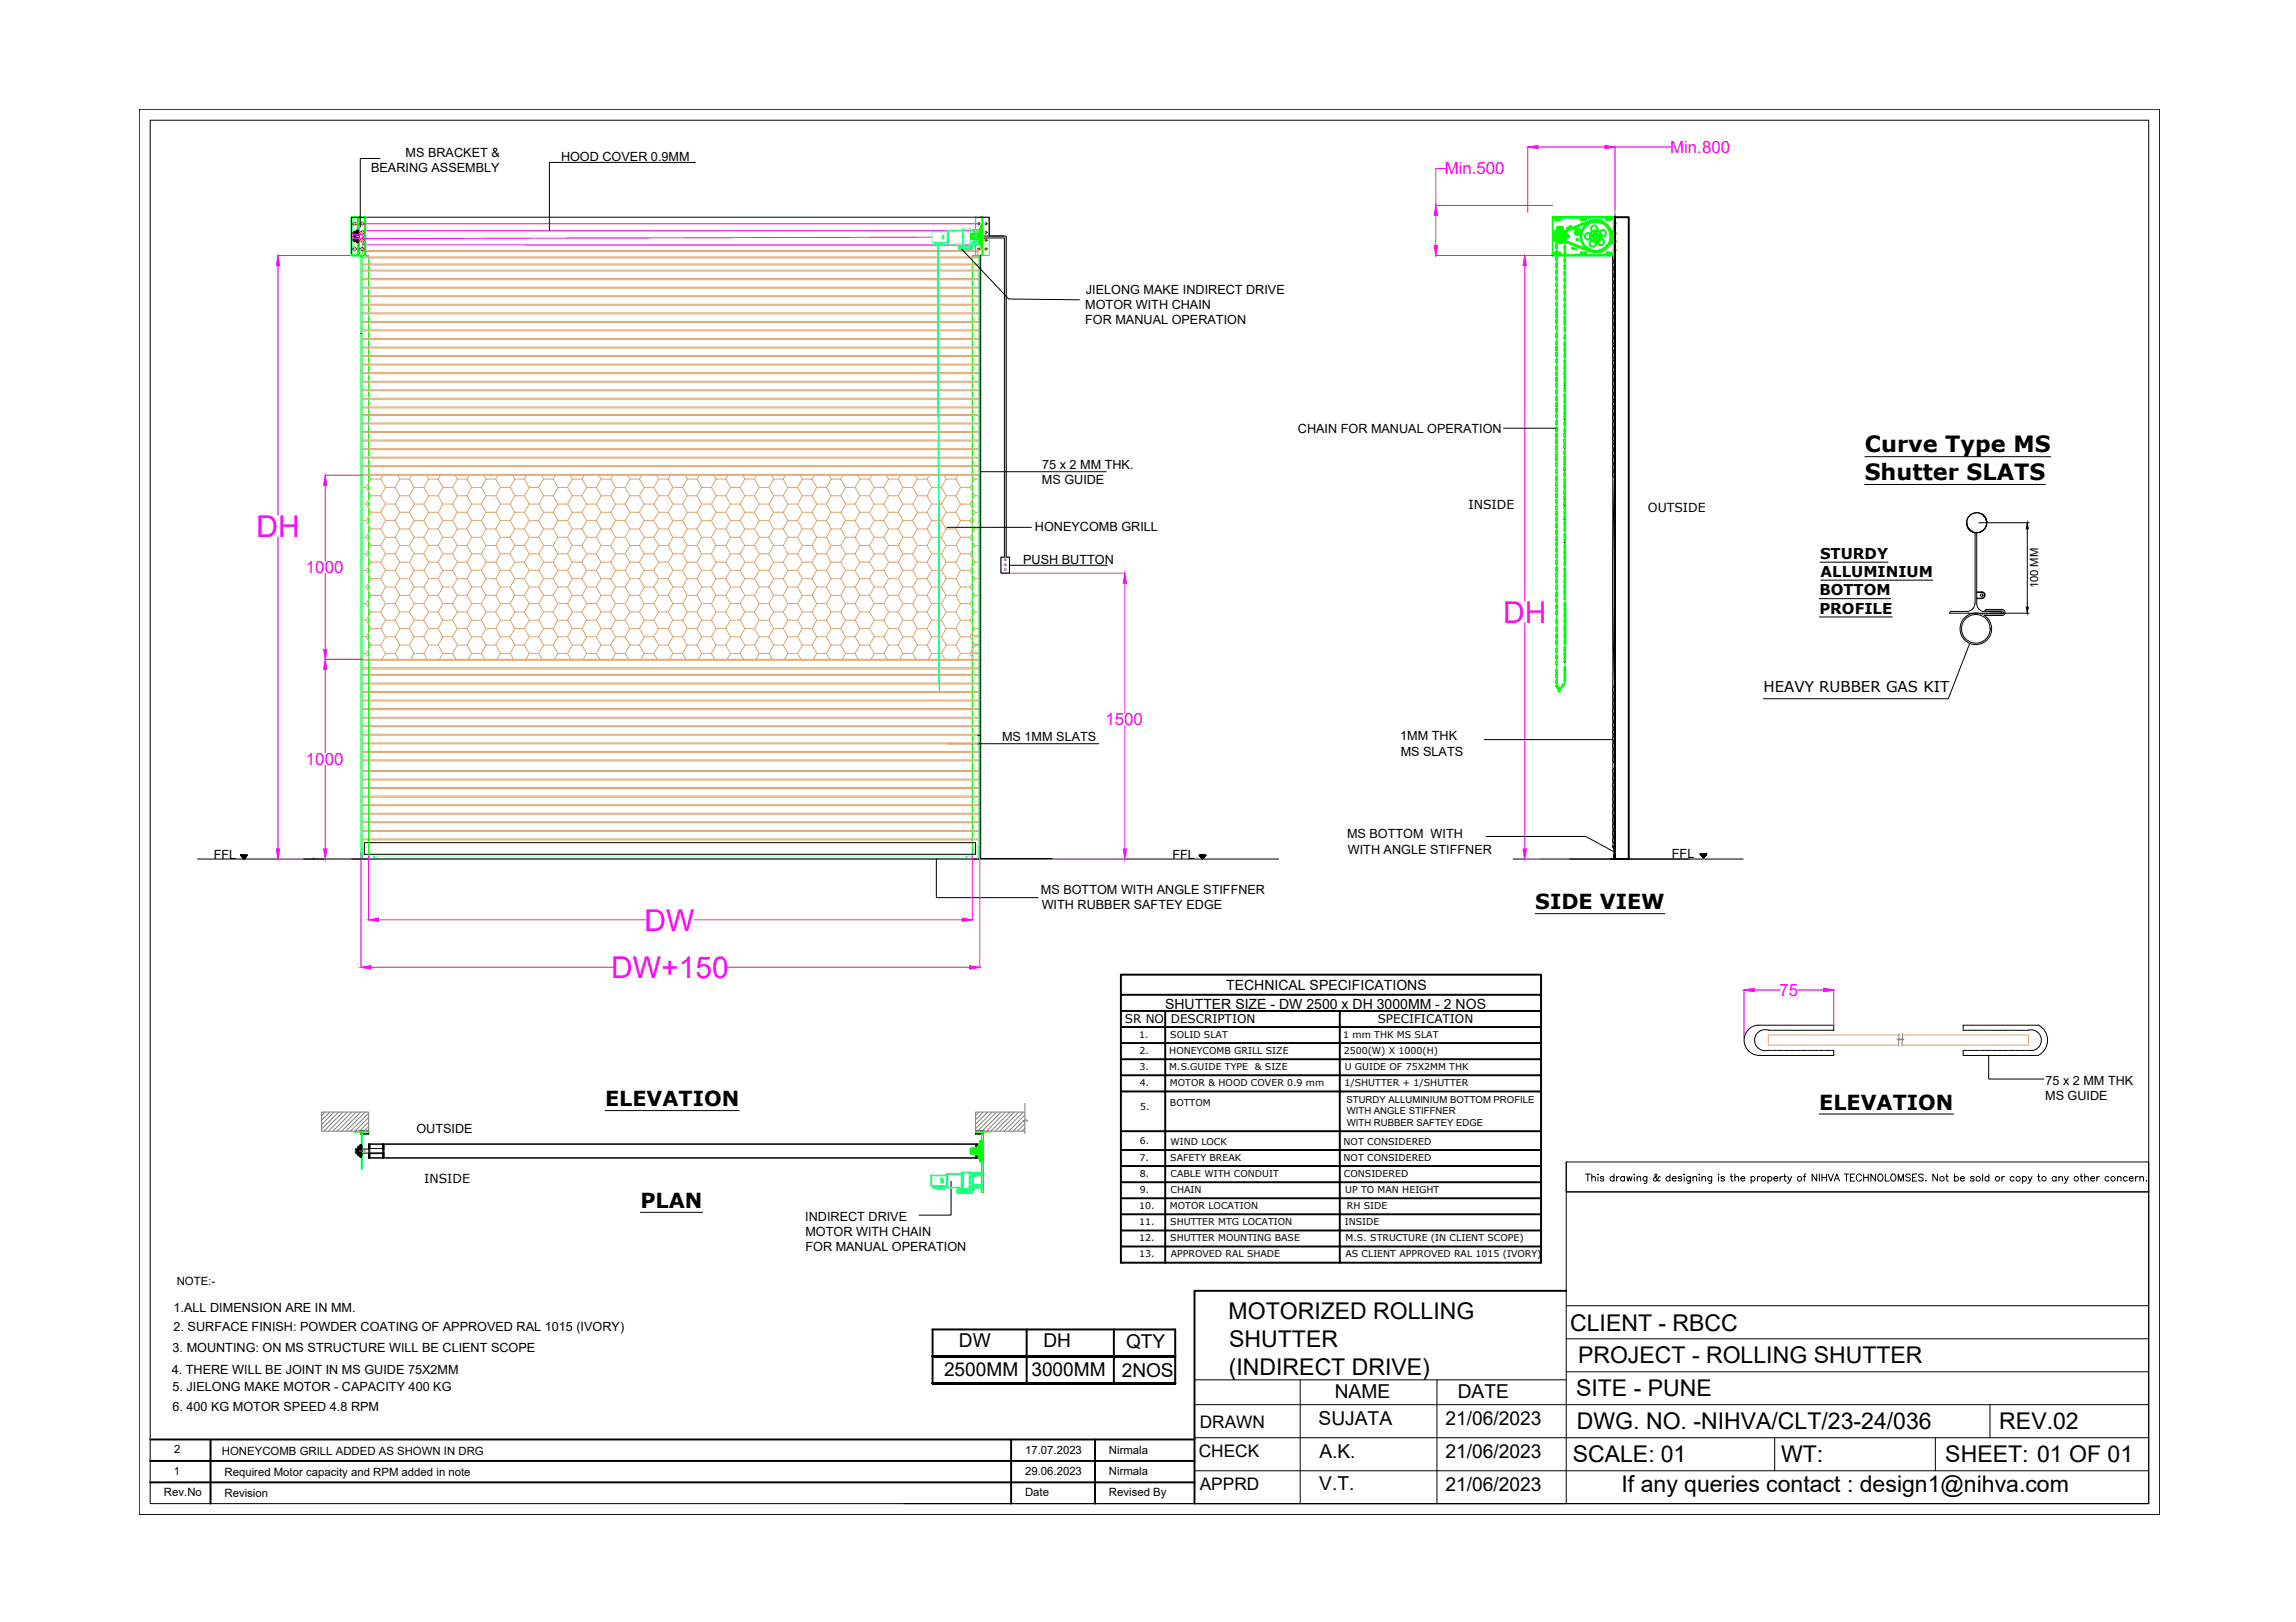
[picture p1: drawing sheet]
<svg xmlns="http://www.w3.org/2000/svg" width="297mm" height="210mm" viewBox="0 0 297 210" stroke-linecap="round" stroke-linejoin="round" font-family="sans-serif">
<defs><g id="words">
<g font-size="3.9" fill="#f0f">
<text x="33.2" y="69.5">DH</text>
<text x="194.5" y="80.6">DH</text>
<text x="83.4" y="120.4">DW</text>
<text x="79.1" y="126.6">DW+150</text>
</g>
<g font-size="3">
<text x="158.9" y="170.8">MOTORIZED ROLLING</text>
<text x="203.1" y="172.3">CLIENT - RBCC</text>
<text x="159" y="177.9">(INDIRECT DRIVE)</text>
<text x="159" y="174.3">SHUTTER</text>
<text x="204.2" y="176.4">PROJECT - ROLLING SHUTTER</text>
<text x="203.9" y="180.7">SITE - PUNE</text>
<text x="204" y="184.9">DWG. NO. -NIHVA/CLT/23-24/036</text>
<text x="258.7" y="184.9">REV.02</text>
<text x="203.5" y="189.2">SCALE: 01</text>
<text x="230.4" y="189.2">WT:</text>
<text x="251.7" y="189.2">SHEET: 01 OF 01</text>
<text x="209.8" y="193.1">If any queries contact : design1@nihva.com</text>
</g>
<g font-size="2.9">
<text x="241.3" y="58.5">Curve Type MS</text>
<text x="241.2" y="62.1">Shutter SLATS</text>
</g>
<g font-size="2.7">
<text x="198.6" y="117.7">SIDE VIEW</text>
<text x="78.3" y="143.2">ELEVATION</text>
<text x="235.4" y="143.6">ELEVATION</text>
<text x="82.8" y="156.3">PLAN</text>
</g>
<g font-size="2.5">
<text x="122.1" y="178.1">2500MM</text>
<text x="124.1" y="174.4">DW</text>
<text x="133.4" y="178.1">3000MM</text>
<text x="135" y="174.4">DH</text>
<text x="145.1" y="178.1">2NOS</text>
<text x="145.7" y="174.4">QTY</text>
<text x="170.6" y="184.4">SUJATA</text>
<text x="172.7" y="180.9">NAME</text>
<text x="187" y="184.4">21/06/2023</text>
<text x="188.6" y="181">DATE</text>
<text x="170.7" y="188.6">A.K.</text>
<text x="187" y="188.6">21/06/2023</text>
<text x="170.7" y="192.9">V.T.</text>
<text x="187" y="192.9">21/06/2023</text>
</g>
<g font-size="2.2" fill="#f0f">
<text x="186.9" y="22.6">Min.500</text>
<text x="216.1" y="19.8">Min.800</text>
<text x="39.6" y="74.2">1000</text>
<text x="143" y="93.8">1500</text>
<text x="39.6" y="99">1000</text>
<text x="230.2" y="128.9">75</text>
</g>
<g font-size="2.2">
<text x="155.2" y="184.8">DRAWN</text>
<text x="155.1" y="188.6">CHECK</text>
<text x="155.2" y="192.8">APPRD</text>
</g>
<g font-size="1.9">
<text x="235.4" y="77">BOTTOM</text>
<text x="235.5" y="72.3">STURDY</text>
<text x="235.5" y="74.7">ALLUMINIUM</text>
<text x="235.4" y="79.4">PROFILE</text>
<text x="228.2" y="89.6">HEAVY RUBBER GAS KIT</text>
</g>
<g font-size="1.8">
<text x="150.7" y="130.5">SHUTTER SIZE - DW 2500 x DH 3000MM - 2 NOS</text>
<text x="158.6" y="128.1">TECHNICAL SPECIFICATIONS</text>
</g>
<g font-size="1.6">
<text x="48" y="22.3">BEARING ASSEMBLY</text>
<text x="52.5" y="20.3">MS BRACKET &amp;</text>
<text x="72.6" y="20.8">HOOD COVER 0.9MM</text>
<text x="140.4" y="40">MOTOR WITH CHAIN</text>
<text x="140.4" y="42">FOR MANUAL OPERATION</text>
<text x="140.5" y="38">JIELONG MAKE INDIRECT DRIVE</text>
<text x="167.9" y="56">CHAIN FOR MANUAL OPERATION</text>
<text x="134.8" y="62.6">MS GUIDE</text>
<text x="134.8" y="60.6">75 x 2 MM THK.</text>
<text x="190" y="65.9">INSIDE</text>
<text x="133.9" y="68.7">HONEYCOMB GRILL</text>
<text x="213.2" y="66.3">OUTSIDE</text>
<text x="132.4" y="73">PUSH BUTTON</text>
<text x="129.6" y="95.8">MS 1MM SLATS</text>
<text x="181.1" y="95.8">1MM THK</text>
<text x="181.2" y="97.8">MS SLATS</text>
<text x="27.7" y="111.1">FFL</text>
<text x="151.7" y="111.1">FFL</text>
<text x="174.3" y="108.5">MS BOTTOM WITH</text>
<text x="174.4" y="110.5">WITH ANGLE STIFFNER</text>
<text x="216.3" y="111.1">FFL</text>
<text x="134.7" y="115.7">MS BOTTOM WITH ANGLE STIFFNER</text>
<text x="134.8" y="117.6">WITH RUBBER SAFTEY EDGE</text>
<text x="264.6" y="142.3">MS GUIDE</text>
<text x="264.6" y="140.4">75 x 2 MM THK</text>
<text x="53.9" y="146.6">OUTSIDE</text>
<text x="54.9" y="153.1">INSIDE</text>
<text x="104.2" y="158">INDIRECT DRIVE</text>
<text x="104.2" y="159.9">MOTOR WITH CHAIN</text>
<text x="104.2" y="161.9">FOR MANUAL OPERATION</text>
<text x="22.5" y="169.8">1.ALL DIMENSION ARE IN MM.</text>
<text x="22.5" y="172.2">2. SURFACE FINISH: POWDER COATING OF APPROVED RAL 1015 (IVORY)</text>
<text x="22.2" y="177.8">4. THERE WILL BE JOINT IN MS GUIDE 75X2MM</text>
<text x="22.3" y="175">3. MOUNTING: ON MS STRUCTURE WILL BE CLIENT SCOPE</text>
<text x="22.3" y="180.1">5. JIELONG MAKE MOTOR - CAPACITY 400 KG</text>
<text x="22.3" y="182.6">6. 400 KG MOTOR SPEED 4.8 RPM</text>
</g>
<g font-size="1.5">
<text x="263.7" y="76.2" transform="rotate(-90 263.7 76.2)">100 MM</text>
<text x="145.5" y="132.4">SR NO</text>
<text x="151.5" y="132.4">DESCRIPTION</text>
<text x="178.2" y="132.4">SPECIFICATION</text>
<text x="22.9" y="166.3">NOTE:-</text>
<text x="22.5" y="190.8">1</text>
<text x="22.5" y="188.1">2</text>
<text x="28.7" y="188.3">HONEYCOMB GRILL ADDED AS SHOWN IN DRG</text>
<text x="29" y="191">Required Motor capacity and RPM added in note</text>
<text x="132.6" y="190.9">29.06.2023</text>
<text x="132.6" y="188.1">17.07.2023</text>
<text x="143.5" y="190.9">Nirmala</text>
<text x="143.5" y="188.1">Nirmala</text>
<text x="21.2" y="193.6">Rev.No</text>
<text x="29" y="193.8">Revision</text>
<text x="132.6" y="193.6">Date</text>
<text x="143.5" y="193.6">Revised By</text>
</g>
<g font-size="1.2">
<text x="147.4" y="134.3">1.</text>
<text x="147.4" y="136.4">2.</text>
<text x="151.3" y="136.4">HONEYCOMB GRILL SIZE</text>
<text x="151.4" y="134.3">SOLID SLAT</text>
<text x="173.8" y="134.3">1 mm THK MS SLAT</text>
<text x="173.8" y="136.4">2500(W) X 1000(H)</text>
<text x="147.4" y="138.5">3.</text>
<text x="147.5" y="140.5">4.</text>
<text x="147.5" y="143.6">5.</text>
<text x="151.3" y="138.5">M.S.GUIDE TYPE</text>
<text x="151.4" y="143.1">BOTTOM</text>
<text x="151.4" y="140.5">MOTOR &amp; HOOD COVER 0.9 mm</text>
<text x="162.3" y="138.5">&amp; SIZE</text>
<text x="173.9" y="140.5">1/SHUTTER + 1/SHUTTER</text>
<text x="174" y="138.5">U GUIDE OF 75X2MM THK</text>
<text x="174.2" y="142.7">STURDY ALLUMINIUM BOTTOM PROFILE</text>
<text x="147.4" y="148">6.</text>
<text x="151.4" y="148.1">WIND LOCK</text>
<text x="173.8" y="148.1">NOT CONSIDERED</text>
<text x="174.2" y="144.2">WITH ANGLE STIFFNER</text>
<text x="174.2" y="145.7">WITH RUBBER SAFTEY EDGE</text>
<text x="147.4" y="150.2">7.</text>
<text x="147.4" y="152.3">8.</text>
<text x="147.4" y="154.4">9.</text>
<text x="151.4" y="150.2">SAFETY BREAK</text>
<text x="151.4" y="152.3">CABLE WITH CONDUIT</text>
<text x="151.4" y="154.4">CHAIN</text>
<text x="173.8" y="150.2">NOT CONSIDERED</text>
<text x="173.9" y="152.3">CONSIDERED</text>
<text x="174" y="154.4">UP TO MAN HEIGHT</text>
<text x="147.4" y="156.5">10.</text>
<text x="147.4" y="158.5">11.</text>
<text x="147.4" y="160.6">12.</text>
<text x="151.4" y="156.4">MOTOR LOCATION</text>
<text x="151.4" y="158.5">SHUTTER MTG LOCATION</text>
<text x="151.4" y="160.6">SHUTTER MOUNTING BASE</text>
<text x="174" y="158.5">INSIDE</text>
<text x="174.1" y="160.6">M.S. STRUCTURE (IN CLIENT SCOPE)</text>
<text x="174.2" y="156.4">RH SIDE</text>
<text x="147.4" y="162.7">13.</text>
<text x="151.5" y="162.7">APPROVED RAL SHADE</text>
<text x="174.1" y="162.7">AS CLIENT APPROVED RAL 1015 (IVORY)</text>
</g>
</g></defs>
<!-- layer: 0 -->
<g fill="none" stroke="#dda56e" stroke-width=".13">
<path d="M46.9 32.6h79.6M46.9 32.4h79.6M47.1 33.3h-.2v.1h.2M47.1 39.4h-.2v.1h.2M47.1 38.3h-.2v.1h.2M47.1 37.2h-.2v.1h.2M47.1 36h-.2v.2h.2M47.1 34.9h-.2v.2h.2M47.1 34.2h-.2v.1h.2M47.2 39.5h.1M47.2 39.4h.1M47.2 38.4h.1"/>
<path d="M47.2 38.3h.1M47.2 37.3h.1M47.2 37.2h.1M47.2 36.2h.1M47.2 36h.1M47.2 35.1h.1M47.2 34.9h.1M47.2 34.3h.1M47.2 34.2h.1M47.2 33.4h.1M47.2 33.3h.1M47.3 39.5h.2"/>
<path d="M47.3 39.4h.2M47.3 38.4h.2M47.3 38.3h.2M47.3 37.3h.2M47.3 37.2h.2M47.3 36.2h.2M47.3 36h.2M47.3 35.1h.2M47.3 34.9h.2M47.3 34.3h.2M47.3 34.2h.2M47.3 33.4h.2"/>
<path d="M47.3 33.3h.2M47.5 39.5h78.4M47.5 39.4h78.4M47.5 38.4h78.4M47.5 38.3h78.4M47.5 37.3h78.4M47.5 37.2h78.4M47.5 36.2h78.4M47.5 36h78.4M47.5 35.1h78.4M47.5 34.9h78.4M47.5 34.3h78.4"/>
<path d="M47.5 34.2h78.4M47.5 33.4h78.4M47.5 33.3h78.4M126 39.5h.1M126 39.4h.1M126 38.4h.1M126 38.3h.1M126 37.3h.1M126 37.2h.1M126 36.2h.1M126 36h.1M126 35.1h.1"/>
<path d="M126 34.9h.1M126 34.3h.1M126 34.2h.1M126 33.4h.1M126 33.3h.1M126.2 39.5h.1M126.2 39.4h.1M126.2 38.4h.1M126.2 38.3h.1M126.2 37.3h.1M126.2 37.2h.1M126.2 36.2h.1"/>
<path d="M126.2 36h.1M126.2 35.1h.1M126.2 34.9h.1M126.2 34.3h.1M126.2 34.2h.1M126.2 33.4h.1M126.2 33.3h.1M126.4 33.3h.1v.1h-.1M126.4 34.2h.1v.1h-.1M126.4 39.4h.1v.1h-.1M126.4 38.3h.1v.1h-.1M126.4 37.2h.1v.1h-.1"/>
<path d="M126.4 36h.1v.2h-.1M126.4 34.9h.1v.2h-.1M46.7 48.1h.1M47.1 58.1h-.2v.1h.2M47.1 54.7h-.2v.2h.2M47.1 53.6h-.2v.2h.2M47.1 52.7h-.2v.1h.2M47.1 51.5h-.2v.2h.2M47.1 50.4h-.2v.2h.2M47.1 49.3h-.2v.2h.2M47.1 47.1h-.2v.1h.2M47.1 46h-.2v.1h.2"/>
<path d="M47.1 44.9h-.2v.1h.2M47.1 43.8h-.2v.1h.2M47.1 42.7h-.2v.1h.2M47.1 41.6h-.2v.1h.2M47.1 40.5h-.2v.1h.2M47.1 55.8h-.2v.2h.2M47.1 56.9h-.2v.2h.2M47.1 59.2h-.2v.1h.2M47.1 48.2h-.2v.2h.2M47.2 52.8h.1M47.2 52.7h.1M47.2 51.7h.1"/>
<path d="M47.2 51.5h.1M47.2 50.6h.1M47.2 50.4h.1M47.2 49.5h.1M47.2 49.3h.1M47.2 47.2h.1M47.2 47.1h.1M47.2 46.1h.1M47.2 46h.1M47.2 45h.1M47.2 43.9h.1M47.2 43.8h.1"/>
<path d="M47.2 42.8h.1M47.2 42.7h.1M47.2 41.7h.1M47.2 41.6h.1M47.2 40.6h.1M47.2 40.5h.1M47.2 44.9h.1M47.2 59.3h.1M47.2 59.2h.1M47.2 58.2h.1M47.2 58.1h.1M47.2 57.1h.1"/>
<path d="M47.2 56.9h.1M47.2 56h.1M47.2 55.8h.1M47.2 54.9h.1M47.2 54.7h.1M47.2 53.8h.1M47.2 53.6h.1M47.2 48.4h.1M47.2 48.2h.1M47.3 52.8h.2M47.3 52.7h.2M47.3 51.7h.2"/>
<path d="M47.3 51.5h.2M47.3 50.6h.2M47.3 50.4h.2M47.3 49.5h.2M47.3 49.3h.2M47.3 47.2h.2M47.3 47.1h.2M47.3 46.1h.2M47.3 46h.2M47.3 45h.2M47.3 43.9h.2M47.3 43.8h.2"/>
<path d="M47.3 42.8h.2M47.3 42.7h.2M47.3 41.7h.2M47.3 41.6h.2M47.3 40.6h.2M47.3 40.5h.2M47.3 44.9h.2M47.3 59.3h.2M47.3 59.2h.2M47.3 58.2h.2M47.3 58.1h.2M47.3 57.1h.2"/>
<path d="M47.3 56.9h.2M47.3 56h.2M47.3 55.8h.2M47.3 54.9h.2M47.3 54.7h.2M47.3 53.8h.2M47.3 53.6h.2M47.4 48.4h.1M47.4 48.2h.1M47.5 52.8h78.4M47.5 52.7h78.4M47.5 51.7h78.4"/>
<path d="M47.5 51.5h78.4M47.5 50.6h78.4M47.5 50.4h78.4M47.5 49.5h78.4M47.5 49.3h78.4M47.5 47.2h78.4M47.5 47.1h78.4M47.5 46.1h78.4M47.5 46h78.4M47.5 45h78.4M47.5 43.9h78.4M47.5 43.8h78.4"/>
<path d="M47.5 42.8h78.4M47.5 42.7h78.4M47.5 41.7h78.4M47.5 41.6h78.4M47.5 40.6h78.4M47.5 40.5h78.4M47.5 44.9h78.4M47.5 59.3h78.4M47.5 59.2h78.4M47.5 58.2h78.4M47.5 58.1h78.4M47.5 57.1h78.4"/>
<path d="M47.5 56.9h78.4M47.5 56h78.4M47.5 55.8h78.4M47.5 54.9h78.4M47.5 54.7h78.4M47.5 53.8h78.4M47.5 53.6h78.4M47.6 48.4h78.3M47.6 48.2h78.3M126 48.4h.1M126 48.2h.1M126 52.8h.1"/>
<path d="M126 52.7h.1M126 51.7h.1M126 51.5h.1M126 50.6h.1M126 50.4h.1M126 49.5h.1M126 49.3h.1M126 47.2h.1M126 47.1h.1M126 46.1h.1M126 46h.1M126 45h.1"/>
<path d="M126 43.9h.1M126 43.8h.1M126 42.8h.1M126 42.7h.1M126 41.7h.1M126 41.6h.1M126 40.6h.1M126 40.5h.1M126 44.9h.1M126 59.3h.1M126 59.2h.1M126 58.2h.1"/>
<path d="M126 58.1h.1M126 57.1h.1M126 56.9h.1M126 56h.1M126 55.8h.1M126 54.9h.1M126 54.7h.1M126 53.8h.1M126 53.6h.1M126.2 48.4h.1M126.2 48.2h.1M126.2 52.8h.1"/>
<path d="M126.2 52.7h.1M126.2 51.7h.1M126.2 51.5h.1M126.2 50.6h.1M126.2 50.4h.1M126.2 49.5h.1M126.2 49.3h.1M126.2 47.2h.1M126.2 47.1h.1M126.2 46.1h.1M126.2 46h.1M126.2 45h.1"/>
<path d="M126.2 43.9h.1M126.2 43.8h.1M126.2 42.8h.1M126.2 42.7h.1M126.2 41.7h.1M126.2 41.6h.1M126.2 40.6h.1M126.2 40.5h.1M126.2 44.9h.1M126.2 59.3h.1M126.2 59.2h.1M126.2 58.2h.1"/>
<path d="M126.2 58.1h.1M126.2 57.1h.1M126.2 56.9h.1M126.2 56h.1M126.2 55.8h.1M126.2 54.9h.1M126.2 54.7h.1M126.2 53.8h.1M126.2 53.6h.1M126.4 48.2h.1v.2h-.1M126.4 58.1h.1v.1h-.1M126.4 54.7h.1v.2h-.1"/>
<path d="M126.4 53.6h.1v.2h-.1M126.4 52.7h.1v.1h-.1M126.4 51.5h.1v.2h-.1M126.4 50.4h.1v.2h-.1M126.4 49.3h.1v.2h-.1M126.4 47.1h.1v.1h-.1M126.4 46h.1v.1h-.1M126.4 44.9h.1v.1h-.1M126.4 43.8h.1v.1h-.1M126.4 42.7h.1v.1h-.1M126.4 41.6h.1v.1h-.1M126.4 40.5h.1v.1h-.1"/>
<path d="M126.4 55.8h.1v.2h-.1M126.4 56.9h.1v.2h-.1M126.4 59.2h.1v.1h-.1M46.9 62.4v.1M46.9 63.6v.1M46.9 63.1h.5M46.9 65.2h.5M46.9 67.4h.5M46.9 69.5h.5M46.9 71.7h.5M46.9 73.8h.5M46.9 76h.5"/>
<path d="M46.9 78.1h.5M47.1 60.3h-.2v.1h.2M47.1 61.4h-.2v.1h.2M47.2 61.5h.1M47.2 61.4h.1M47.2 60.4h.1M47.2 60.3h.1M47.3 61.5h.2M47.3 61.4h.2M47.3 60.4h.2M47.3 60.3h.2M47.4 78.1l.6 1.1"/>
<path d="M47.4 76l.6 1M47.4 73.8l.6 1.1M47.4 71.7l.6 1M47.4 69.5l.6 1.1M47.4 67.4l.6 1.1M47.4 65.2l.6 1.1M47.4 63.1l.6 1.1M47.5 61.5h78.4M47.5 61.4h78.4M47.5 60.4h78.4M47.5 60.3h78.4M47.7 62.5h.1"/>
<path d="M47.7 61.5l.3 .5M48 62h1.3M48 64.2h1.3M48 66.3h1.3M48 68.5h1.3M48 70.6h1.3M48 72.7h1.3M48 74.9h1.3M48 77h1.3M48 79.2h1.3M48 62l-.6 1.1M48 64.2l-.6 1"/>
<path d="M48 66.3l-.6 1.1M48 68.5l-.6 1M48 70.6l-.6 1.1M48 72.7l-.6 1.1M48 74.9l-.6 1.1M48 77l-.6 1.1M48 79.2l-.6 1.1M49.3 79.2l.6 1.1M49.3 77l.6 1.1M49.3 74.9l.6 1.1M49.3 72.7l.6 1.1M49.3 70.6l.6 1.1"/>
<path d="M49.3 68.5l.6 1M49.3 66.3l.6 1.1M49.3 64.2l.6 1M49.3 62l.6 1.1M49.5 61.5l-.2 .5M49.9 63.1h1.2M49.9 65.2h1.2M49.9 67.4h1.2M49.9 69.5h1.2M49.9 71.7h1.2M49.9 73.8h1.2M49.9 76h1.2"/>
<path d="M49.9 78.1h1.2M49.9 63.1l-.6 1.1M49.9 65.2l-.6 1.1M49.9 67.4l-.6 1.1M49.9 69.5l-.6 1.1M49.9 71.7l-.6 1M49.9 73.8l-.6 1.1M49.9 76l-.6 1M49.9 78.1l-.6 1.1M51.1 78.1l.6 1.1M51.1 76l.6 1M51.1 73.8l.6 1.1"/>
<path d="M51.1 71.7l.6 1M51.1 69.5l.6 1.1M51.1 67.4l.6 1.1M51.1 65.2l.6 1.1M51.1 63.1l.6 1.1M51.4 61.5l.3 .5M51.7 74.9l-.6 1.1M51.7 62h1.3M51.7 64.2h1.3M51.7 66.3h1.3M51.7 68.5h1.3M51.7 70.6h1.3"/>
<path d="M51.7 72.7h1.3M51.7 74.9h1.3M51.7 77h1.3M51.7 79.2h1.3M51.7 62l-.6 1.1M51.7 64.2l-.6 1M51.7 66.3l-.6 1.1M51.7 68.5l-.6 1M51.7 70.6l-.6 1.1M51.7 72.7l-.6 1.1M51.7 77l-.6 1.1M51.7 79.2l-.6 1.1"/>
<path d="M53 79.2l.6 1.1M53 77l.6 1.1M53 74.9l.6 1.1M53 72.7l.6 1.1M53 70.6l.6 1.1M53 68.5l.6 1M53 66.3l.6 1.1M53 64.2l.6 1M53 62l.6 1.1M53.3 61.5l-.3 .5M53.6 63.1h1.2M53.6 65.2h1.2"/>
<path d="M53.6 67.4h1.2M53.6 69.5h1.2M53.6 71.7h1.2M53.6 73.8h1.2M53.6 76h1.2M53.6 78.1h1.2M53.6 63.1l-.6 1.1M53.6 65.2l-.6 1.1M53.6 67.4l-.6 1.1M53.6 69.5l-.6 1.1M53.6 71.7l-.6 1M53.6 73.8l-.6 1.1"/>
<path d="M53.6 76l-.6 1M53.6 78.1l-.6 1.1M54.8 78.1l.7 1.1M54.8 76l.7 1M54.8 73.8l.7 1.1M54.8 71.7l.7 1M54.8 69.5l.7 1.1M54.8 67.4l.7 1.1M54.8 65.2l.7 1.1M54.8 63.1l.7 1.1M55.2 61.5l.3 .5M55.5 74.9l-.7 1.1"/>
<path d="M55.5 62h1.2M55.5 64.2h1.2M55.5 66.3h1.2M55.5 68.5h1.2M55.5 70.6h1.2M55.5 72.7h1.2M55.5 74.9h1.2M55.5 77h1.2M55.5 79.2h1.2M55.5 62l-.7 1.1M55.5 64.2l-.7 1M55.5 66.3l-.7 1.1"/>
<path d="M55.5 68.5l-.7 1M55.5 70.6l-.7 1.1M55.5 72.7l-.7 1.1M55.5 77l-.7 1.1M55.5 79.2l-.7 1.1M56.7 74.9l.6 1.1M56.7 79.2l.6 1.1M56.7 77l.6 1.1M56.7 72.7l.6 1.1M56.7 70.6l.6 1.1M56.7 68.5l.6 1M56.7 66.3l.6 1.1"/>
<path d="M56.7 64.2l.6 1M56.7 62l.6 1.1M57 61.5l-.3 .5M57.3 63.1h1.2M57.3 65.2h1.2M57.3 67.4h1.2M57.3 69.5h1.2M57.3 71.7h1.2M57.3 73.8h1.2M57.3 76h1.2M57.3 78.1h1.2M57.3 63.1l-.6 1.1"/>
<path d="M57.3 65.2l-.6 1.1M57.3 67.4l-.6 1.1M57.3 69.5l-.6 1.1M57.3 71.7l-.6 1M57.3 73.8l-.6 1.1M57.3 76l-.6 1M57.3 78.1l-.6 1.1M58.5 78.1l.7 1.1M58.5 76l.7 1M58.5 73.8l.7 1.1M58.5 71.7l.7 1M58.5 69.5l.7 1.1"/>
<path d="M58.5 67.4l.7 1.1M58.5 65.2l.7 1.1M58.5 63.1l.7 1.1M58.9 61.5l.3 .5M59.2 74.9l-.7 1.1M59.2 62h1.2M59.2 64.2h1.2M59.2 66.3h1.2M59.2 68.5h1.2M59.2 70.6h1.2M59.2 72.7h1.2M59.2 74.9h1.2"/>
<path d="M59.2 77h1.2M59.2 79.2h1.2M59.2 62l-.7 1.1M59.2 64.2l-.7 1M59.2 66.3l-.7 1.1M59.2 68.5l-.7 1M59.2 70.6l-.7 1.1M59.2 72.7l-.7 1.1M59.2 77l-.7 1.1M59.2 79.2l-.7 1.1M60.4 74.9l.6 1.1M60.4 79.2l.6 1.1"/>
<path d="M60.4 77l.6 1.1M60.4 72.7l.6 1.1M60.4 70.6l.6 1.1M60.4 68.5l.6 1M60.4 66.3l.6 1.1M60.4 64.2l.6 1M60.4 62l.6 1.1M60.7 61.5l-.3 .5M61 63.1h1.3M61 65.2h1.3M61 67.4h1.3M61 69.5h1.3"/>
<path d="M61 71.7h1.3M61 73.8h1.3M61 76h1.3M61 78.1h1.3M61 63.1l-.6 1.1M61 65.2l-.6 1.1M61 67.4l-.6 1.1M61 69.5l-.6 1.1M61 71.7l-.6 1M61 73.8l-.6 1.1M61 76l-.6 1M61 78.1l-.6 1.1"/>
<path d="M62.3 78.1l.6 1.1M62.3 76l.6 1M62.3 73.8l.6 1.1M62.3 71.7l.6 1M62.3 69.5l.6 1.1M62.3 67.4l.6 1.1M62.3 65.2l.6 1.1M62.3 63.1l.6 1.1M62.6 61.5l.3 .5M62.9 74.9l-.6 1.1M62.9 62h1.2M62.9 64.2h1.2"/>
<path d="M62.9 66.3h1.2M62.9 68.5h1.2M62.9 70.6h1.2M62.9 72.7h1.2M62.9 74.9h1.2M62.9 77h1.2M62.9 79.2h1.2M62.9 62l-.6 1.1M62.9 64.2l-.6 1M62.9 66.3l-.6 1.1M62.9 68.5l-.6 1M62.9 70.6l-.6 1.1"/>
<path d="M62.9 72.7l-.6 1.1M62.9 77l-.6 1.1M62.9 79.2l-.6 1.1M64.1 74.9l.6 1.1M64.1 79.2l.6 1.1M64.1 77l.6 1.1M64.1 72.7l.6 1.1M64.1 70.6l.6 1.1M64.1 68.5l.6 1M64.1 66.3l.6 1.1M64.1 64.2l.6 1M64.1 62l.6 1.1"/>
<path d="M64.4 61.5l-.3 .5M64.7 63.1h1.3M64.7 65.2h1.3M64.7 67.4h1.3M64.7 69.5h1.3M64.7 71.7h1.3M64.7 73.8h1.3M64.7 76h1.3M64.7 78.1h1.3M64.7 63.1l-.6 1.1M64.7 65.2l-.6 1.1M64.7 67.4l-.6 1.1"/>
<path d="M64.7 69.5l-.6 1.1M64.7 71.7l-.6 1M64.7 73.8l-.6 1.1M64.7 76l-.6 1M64.7 78.1l-.6 1.1M66 78.1l.6 1.1M66 76l.6 1M66 73.8l.6 1.1M66 71.7l.6 1M66 69.5l.6 1.1M66 67.4l.6 1.1M66 65.2l.6 1.1"/>
<path d="M66 63.1l.6 1.1M66.3 61.5l.3 .5M66.6 74.9l-.6 1.1M66.6 62h1.2M66.6 64.2h1.2M66.6 66.3h1.2M66.6 68.5h1.2M66.6 70.6h1.2M66.6 72.7h1.2M66.6 74.9h1.2M66.6 77h1.2M66.6 79.2h1.2"/>
<path d="M66.6 62l-.6 1.1M66.6 64.2l-.6 1M66.6 66.3l-.6 1.1M66.6 68.5l-.6 1M66.6 70.6l-.6 1.1M66.6 72.7l-.6 1.1M66.6 77l-.6 1.1M66.6 79.2l-.6 1.1M67.8 74.9l.7 1.1M67.8 79.2l.7 1.1M67.8 77l.7 1.1M67.8 72.7l.7 1.1"/>
<path d="M67.8 70.6l.7 1.1M67.8 68.5l.7 1M67.8 66.3l.7 1.1M67.8 64.2l.7 1M67.8 62l.7 1.1M68.1 61.5l-.3 .5M68.5 63.1h1.2M68.5 65.2h1.2M68.5 67.4h1.2M68.5 69.5h1.2M68.5 71.7h1.2M68.5 73.8h1.2"/>
<path d="M68.5 76h1.2M68.5 78.1h1.2M68.5 63.1l-.7 1.1M68.5 65.2l-.7 1.1M68.5 67.4l-.7 1.1M68.5 69.5l-.7 1.1M68.5 71.7l-.7 1M68.5 73.8l-.7 1.1M68.5 76l-.7 1M68.5 78.1l-.7 1.1M69.7 78.1l.6 1.1M69.7 76l.6 1"/>
<path d="M69.7 73.8l.6 1.1M69.7 71.7l.6 1M69.7 69.5l.6 1.1M69.7 67.4l.6 1.1M69.7 65.2l.6 1.1M69.7 63.1l.6 1.1M70 61.5l.3 .5M70.3 74.9l-.6 1.1M70.3 62h1.3M70.3 64.2h1.3M70.3 66.3h1.3M70.3 68.5h1.3"/>
<path d="M70.3 70.6h1.3M70.3 72.7h1.3M70.3 74.9h1.3M70.3 77h1.3M70.3 79.2h1.3M70.3 62l-.6 1.1M70.3 64.2l-.6 1M70.3 66.3l-.6 1.1M70.3 68.5l-.6 1M70.3 70.6l-.6 1.1M70.3 72.7l-.6 1.1M70.3 77l-.6 1.1"/>
<path d="M70.3 79.2l-.6 1.1M71.6 74.9l.6 1.1M71.6 79.2l.6 1.1M71.6 77l.6 1.1M71.6 72.7l.6 1.1M71.6 70.6l.6 1.1M71.6 68.5l.6 1M71.6 66.3l.6 1.1M71.6 64.2l.6 1M71.6 62l.6 1.1M71.9 61.5l-.3 .5M72.2 63.1h1.2"/>
<path d="M72.2 65.2h1.2M72.2 67.4h1.2M72.2 69.5h1.2M72.2 71.7h1.2M72.2 73.8h1.2M72.2 76h1.2M72.2 78.1h1.2M72.2 63.1l-.6 1.1M72.2 65.2l-.6 1.1M72.2 67.4l-.6 1.1M72.2 69.5l-.6 1.1M72.2 71.7l-.6 1"/>
<path d="M72.2 73.8l-.6 1.1M72.2 76l-.6 1M72.2 78.1l-.6 1.1M73.4 78.1l.6 1.1M73.4 76l.6 1M73.4 73.8l.6 1.1M73.4 71.7l.6 1M73.4 69.5l.6 1.1M73.4 67.4l.6 1.1M73.4 65.2l.6 1.1M73.4 63.1l.6 1.1M73.8 61.5l.2 .5"/>
<path d="M74 74.9l-.6 1.1M74 62h1.3M74 64.2h1.3M74 66.3h1.3M74 68.5h1.3M74 70.6h1.3M74 72.7h1.3M74 74.9h1.3M74 77h1.3M74 79.2h1.3M74 62l-.6 1.1M74 64.2l-.6 1"/>
<path d="M74 66.3l-.6 1.1M74 68.5l-.6 1M74 70.6l-.6 1.1M74 72.7l-.6 1.1M74 77l-.6 1.1M74 79.2l-.6 1.1M75.3 74.9l.6 1.1M75.3 79.2l.6 1.1M75.3 77l.6 1.1M75.3 72.7l.6 1.1M75.3 70.6l.6 1.1M75.3 68.5l.6 1"/>
<path d="M75.3 66.3l.6 1.1M75.3 64.2l.6 1M75.3 62l.6 1.1M75.6 61.5l-.3 .5M75.9 63.1h1.3M75.9 65.2h1.3M75.9 67.4h1.3M75.9 69.5h1.3M75.9 71.7h1.3M75.9 73.8h1.3M75.9 76h1.3M75.9 78.1h1.3"/>
<path d="M75.9 63.1l-.6 1.1M75.9 65.2l-.6 1.1M75.9 67.4l-.6 1.1M75.9 69.5l-.6 1.1M75.9 71.7l-.6 1M75.9 73.8l-.6 1.1M75.9 76l-.6 1M75.9 78.1l-.6 1.1M77.2 78.1l.6 1.1M77.2 76l.6 1M77.2 73.8l.6 1.1M77.2 71.7l.6 1"/>
<path d="M77.2 69.5l.6 1.1M77.2 67.4l.6 1.1M77.2 65.2l.6 1.1M77.2 63.1l.6 1.1M77.5 61.5l.3 .5M77.8 74.9l-.6 1.1M77.8 62h1.2M77.8 64.2h1.2M77.8 66.3h1.2M77.8 68.5h1.2M77.8 70.6h1.2M77.8 72.7h1.2"/>
<path d="M77.8 74.9h1.2M77.8 77h1.2M77.8 79.2h1.2M77.8 62l-.6 1.1M77.8 64.2l-.6 1M77.8 66.3l-.6 1.1M77.8 68.5l-.6 1M77.8 70.6l-.6 1.1M77.8 72.7l-.6 1.1M77.8 77l-.6 1.1M77.8 79.2l-.6 1.1M79 74.9l.6 1.1"/>
<path d="M79 79.2l.6 1.1M79 77l.6 1.1M79 72.7l.6 1.1M79 70.6l.6 1.1M79 68.5l.6 1M79 66.3l.6 1.1M79 64.2l.6 1M79 62l.6 1.1M79.3 61.5l-.3 .5M79.6 63.1h1.3M79.6 65.2h1.3M79.6 67.4h1.3"/>
<path d="M79.6 69.5h1.3M79.6 71.7h1.3M79.6 73.8h1.3M79.6 76h1.3M79.6 78.1h1.3M79.6 63.1l-.6 1.1M79.6 65.2l-.6 1.1M79.6 67.4l-.6 1.1M79.6 69.5l-.6 1.1M79.6 71.7l-.6 1M79.6 73.8l-.6 1.1M79.6 76l-.6 1"/>
<path d="M79.6 78.1l-.6 1.1M80.9 78.1l.6 1.1M80.9 76l.6 1M80.9 73.8l.6 1.1M80.9 71.7l.6 1M80.9 69.5l.6 1.1M80.9 67.4l.6 1.1M80.9 65.2l.6 1.1M80.9 63.1l.6 1.1M81.2 61.5l.3 .5M81.5 74.9l-.6 1.1M81.5 62h1.2"/>
<path d="M81.5 64.2h1.2M81.5 66.3h1.2M81.5 68.5h1.2M81.5 70.6h1.2M81.5 72.7h1.2M81.5 74.9h1.2M81.5 77h1.2M81.5 79.2h1.2M81.5 62l-.6 1.1M81.5 64.2l-.6 1M81.5 66.3l-.6 1.1M81.5 68.5l-.6 1"/>
<path d="M81.5 70.6l-.6 1.1M81.5 72.7l-.6 1.1M81.5 77l-.6 1.1M81.5 79.2l-.6 1.1M82.7 74.9l.7 1.1M82.7 79.2l.7 1.1M82.7 77l.7 1.1M82.7 72.7l.7 1.1M82.7 70.6l.7 1.1M82.7 68.5l.7 1M82.7 66.3l.7 1.1M82.7 64.2l.7 1"/>
<path d="M82.7 62l.7 1.1M83 61.5l-.3 .5M83.4 63.1h1.2M83.4 65.2h1.2M83.4 67.4h1.2M83.4 69.5h1.2M83.4 71.7h1.2M83.4 73.8h1.2M83.4 76h1.2M83.4 78.1h1.2M83.4 63.1l-.7 1.1M83.4 65.2l-.7 1.1"/>
<path d="M83.4 67.4l-.7 1.1M83.4 69.5l-.7 1.1M83.4 71.7l-.7 1M83.4 73.8l-.7 1.1M83.4 76l-.7 1M83.4 78.1l-.7 1.1M84.6 78.1l.6 1.1M84.6 76l.6 1M84.6 73.8l.6 1.1M84.6 71.7l.6 1M84.6 69.5l.6 1.1M84.6 67.4l.6 1.1"/>
<path d="M84.6 65.2l.6 1.1M84.6 63.1l.6 1.1M84.9 61.5l.3 .5M85.2 74.9l-.6 1.1M85.2 62h1.2M85.2 64.2h1.2M85.2 66.3h1.2M85.2 68.5h1.2M85.2 70.6h1.2M85.2 72.7h1.2M85.2 74.9h1.2M85.2 77h1.2"/>
<path d="M85.2 79.2h1.2M85.2 62l-.6 1.1M85.2 64.2l-.6 1M85.2 66.3l-.6 1.1M85.2 68.5l-.6 1M85.2 70.6l-.6 1.1M85.2 72.7l-.6 1.1M85.2 77l-.6 1.1M85.2 79.2l-.6 1.1M86.4 74.9l.7 1.1M86.4 79.2l.7 1.1M86.4 77l.7 1.1"/>
<path d="M86.4 72.7l.7 1.1M86.4 70.6l.7 1.1M86.4 68.5l.7 1M86.4 66.3l.7 1.1M86.4 64.2l.7 1M86.4 62l.7 1.1M86.7 61.5l-.3 .5M87.1 63.1h1.2M87.1 65.2h1.2M87.1 67.4h1.2M87.1 69.5h1.2M87.1 71.7h1.2"/>
<path d="M87.1 73.8h1.2M87.1 76h1.2M87.1 78.1h1.2M87.1 63.1l-.7 1.1M87.1 65.2l-.7 1.1M87.1 67.4l-.7 1.1M87.1 69.5l-.7 1.1M87.1 71.7l-.7 1M87.1 73.8l-.7 1.1M87.1 76l-.7 1M87.1 78.1l-.7 1.1M88.3 78.1l.6 1.1"/>
<path d="M88.3 76l.6 1M88.3 73.8l.6 1.1M88.3 71.7l.6 1M88.3 69.5l.6 1.1M88.3 67.4l.6 1.1M88.3 65.2l.6 1.1M88.3 63.1l.6 1.1M88.6 61.5l.3 .5M88.9 74.9l-.6 1.1M88.9 62h1.3M88.9 64.2h1.3M88.9 66.3h1.3"/>
<path d="M88.9 68.5h1.3M88.9 70.6h1.3M88.9 72.7h1.3M88.9 74.9h1.3M88.9 77h1.3M88.9 79.2h1.3M88.9 62l-.6 1.1M88.9 64.2l-.6 1M88.9 66.3l-.6 1.1M88.9 68.5l-.6 1M88.9 70.6l-.6 1.1M88.9 72.7l-.6 1.1"/>
<path d="M88.9 77l-.6 1.1M88.9 79.2l-.6 1.1M90.2 74.9l.6 1.1M90.2 79.2l.6 1.1M90.2 77l.6 1.1M90.2 72.7l.6 1.1M90.2 70.6l.6 1.1M90.2 68.5l.6 1M90.2 66.3l.6 1.1M90.2 64.2l.6 1M90.2 62l.6 1.1M90.5 61.5l-.3 .5"/>
<path d="M90.8 63.1h1.2M90.8 65.2h1.2M90.8 67.4h1.2M90.8 69.5h1.2M90.8 71.7h1.2M90.8 73.8h1.2M90.8 76h1.2M90.8 78.1h1.2M90.8 63.1l-.6 1.1M90.8 65.2l-.6 1.1M90.8 67.4l-.6 1.1M90.8 69.5l-.6 1.1"/>
<path d="M90.8 71.7l-.6 1M90.8 73.8l-.6 1.1M90.8 76l-.6 1M90.8 78.1l-.6 1.1M92 78.1l.6 1.1M92 76l.6 1M92 73.8l.6 1.1M92 71.7l.6 1M92 69.5l.6 1.1M92 67.4l.6 1.1M92 65.2l.6 1.1M92 63.1l.6 1.1"/>
<path d="M92.4 61.5l.2 .5M92.6 74.9l-.6 1.1M92.6 62h1.3M92.6 64.2h1.3M92.6 66.3h1.3M92.6 68.5h1.3M92.6 70.6h1.3M92.6 72.7h1.3M92.6 74.9h1.3M92.6 77h1.3M92.6 79.2h1.3M92.6 62l-.6 1.1"/>
<path d="M92.6 64.2l-.6 1M92.6 66.3l-.6 1.1M92.6 68.5l-.6 1M92.6 70.6l-.6 1.1M92.6 72.7l-.6 1.1M92.6 77l-.6 1.1M92.6 79.2l-.6 1.1M93.9 74.9l.6 1.1M93.9 79.2l.6 1.1M93.9 77l.6 1.1M93.9 72.7l.6 1.1M93.9 70.6l.6 1.1"/>
<path d="M93.9 68.5l.6 1M93.9 66.3l.6 1.1M93.9 64.2l.6 1M93.9 62l.6 1.1M94.2 61.5l-.3 .5M94.5 63.1h1.2M94.5 65.2h1.2M94.5 67.4h1.2M94.5 69.5h1.2M94.5 71.7h1.2M94.5 73.8h1.2M94.5 76h1.2"/>
<path d="M94.5 78.1h1.2M94.5 63.1l-.6 1.1M94.5 65.2l-.6 1.1M94.5 67.4l-.6 1.1M94.5 69.5l-.6 1.1M94.5 71.7l-.6 1M94.5 73.8l-.6 1.1M94.5 76l-.6 1M94.5 78.1l-.6 1.1M95.7 78.1l.7 1.1M95.7 76l.7 1M95.7 73.8l.7 1.1"/>
<path d="M95.7 71.7l.7 1M95.7 69.5l.7 1.1M95.7 67.4l.7 1.1M95.7 65.2l.7 1.1M95.7 63.1l.7 1.1M96.1 61.5l.3 .5M96.4 74.9l-.7 1.1M96.4 62h1.2M96.4 64.2h1.2M96.4 66.3h1.2M96.4 68.5h1.2M96.4 70.6h1.2"/>
<path d="M96.4 72.7h1.2M96.4 74.9h1.2M96.4 77h1.2M96.4 79.2h1.2M96.4 62l-.7 1.1M96.4 64.2l-.7 1M96.4 66.3l-.7 1.1M96.4 68.5l-.7 1M96.4 70.6l-.7 1.1M96.4 72.7l-.7 1.1M96.4 77l-.7 1.1M96.4 79.2l-.7 1.1"/>
<path d="M97.6 74.9l.6 1.1M97.6 79.2l.6 1.1M97.6 77l.6 1.1M97.6 72.7l.6 1.1M97.6 70.6l.6 1.1M97.6 68.5l.6 1M97.6 66.3l.6 1.1M97.6 64.2l.6 1M97.6 62l.6 1.1M97.9 61.5l-.3 .5M98.2 63.1h1.3M98.2 65.2h1.3"/>
<path d="M98.2 67.4h1.3M98.2 69.5h1.3M98.2 71.7h1.3M98.2 73.8h1.3M98.2 76h1.3M98.2 78.1h1.3M98.2 63.1l-.6 1.1M98.2 65.2l-.6 1.1M98.2 67.4l-.6 1.1M98.2 69.5l-.6 1.1M98.2 71.7l-.6 1M98.2 73.8l-.6 1.1"/>
<path d="M98.2 76l-.6 1M98.2 78.1l-.6 1.1M99.5 78.1l.6 1.1M99.5 76l.6 1M99.5 73.8l.6 1.1M99.5 71.7l.6 1M99.5 69.5l.6 1.1M99.5 67.4l.6 1.1M99.5 65.2l.6 1.1M99.5 63.1l.6 1.1M99.8 61.5l.3 .5M100.1 74.9l-.6 1.1"/>
<path d="M100.1 62h1.2M100.1 64.2h1.2M100.1 66.3h1.2M100.1 68.5h1.2M100.1 70.6h1.2M100.1 72.7h1.2M100.1 74.9h1.2M100.1 77h1.2M100.1 79.2h1.2M100.1 62l-.6 1.1M100.1 64.2l-.6 1M100.1 66.3l-.6 1.1"/>
<path d="M100.1 68.5l-.6 1M100.1 70.6l-.6 1.1M100.1 72.7l-.6 1.1M100.1 77l-.6 1.1M100.1 79.2l-.6 1.1M101.3 74.9l.6 1.1M101.3 79.2l.6 1.1M101.3 77l.6 1.1M101.3 72.7l.6 1.1M101.3 70.6l.6 1.1M101.3 68.5l.6 1M101.3 66.3l.6 1.1"/>
<path d="M101.3 64.2l.6 1M101.3 62l.6 1.1M101.6 61.5l-.3 .5M101.9 63.1h1.3M101.9 65.2h1.3M101.9 67.4h1.3M101.9 69.5h1.3M101.9 71.7h1.3M101.9 73.8h1.3M101.9 76h1.3M101.9 78.1h1.3M101.9 63.1l-.6 1.1"/>
<path d="M101.9 65.2l-.6 1.1M101.9 67.4l-.6 1.1M101.9 69.5l-.6 1.1M101.9 71.7l-.6 1M101.9 73.8l-.6 1.1M101.9 76l-.6 1M101.9 78.1l-.6 1.1M103.2 78.1l.6 1.1M103.2 76l.6 1M103.2 73.8l.6 1.1M103.2 71.7l.6 1M103.2 69.5l.6 1.1"/>
<path d="M103.2 67.4l.6 1.1M103.2 65.2l.6 1.1M103.2 63.1l.6 1.1M103.5 61.5l.3 .5M103.8 74.9l-.6 1.1M103.8 62h1.3M103.8 64.2h1.3M103.8 66.3h1.3M103.8 68.5h1.3M103.8 70.6h1.3M103.8 72.7h1.3M103.8 74.9h1.3"/>
<path d="M103.8 77h1.3M103.8 79.2h1.3M103.8 62l-.6 1.1M103.8 64.2l-.6 1M103.8 66.3l-.6 1.1M103.8 68.5l-.6 1M103.8 70.6l-.6 1.1M103.8 72.7l-.6 1.1M103.8 77l-.6 1.1M103.8 79.2l-.6 1.1M105.1 74.9l.6 1.1M105.1 79.2l.6 1.1"/>
<path d="M105.1 77l.6 1.1M105.1 72.7l.6 1.1M105.1 70.6l.6 1.1M105.1 68.5l.6 1M105.1 66.3l.6 1.1M105.1 64.2l.6 1M105.1 62l.6 1.1M105.3 61.5l-.2 .5M105.7 63.1h1.2M105.7 65.2h1.2M105.7 67.4h1.2M105.7 69.5h1.2"/>
<path d="M105.7 71.7h1.2M105.7 73.8h1.2M105.7 76h1.2M105.7 78.1h1.2M105.7 63.1l-.6 1.1M105.7 65.2l-.6 1.1M105.7 67.4l-.6 1.1M105.7 69.5l-.6 1.1M105.7 71.7l-.6 1M105.7 73.8l-.6 1.1M105.7 76l-.6 1M105.7 78.1l-.6 1.1"/>
<path d="M106.9 78.1l.6 1.1M106.9 76l.6 1M106.9 73.8l.6 1.1M106.9 71.7l.6 1M106.9 69.5l.6 1.1M106.9 67.4l.6 1.1M106.9 65.2l.6 1.1M106.9 63.1l.6 1.1M107.2 61.5l.3 .5M107.5 74.9l-.6 1.1M107.5 62h1.3M107.5 64.2h1.3"/>
<path d="M107.5 66.3h1.3M107.5 68.5h1.3M107.5 70.6h1.3M107.5 72.7h1.3M107.5 74.9h1.3M107.5 77h1.3M107.5 79.2h1.3M107.5 62l-.6 1.1M107.5 64.2l-.6 1M107.5 66.3l-.6 1.1M107.5 68.5l-.6 1M107.5 70.6l-.6 1.1"/>
<path d="M107.5 72.7l-.6 1.1M107.5 77l-.6 1.1M107.5 79.2l-.6 1.1M108.8 74.9l.6 1.1M108.8 79.2l.6 1.1M108.8 77l.6 1.1M108.8 72.7l.6 1.1M108.8 70.6l.6 1.1M108.8 68.5l.6 1M108.8 66.3l.6 1.1M108.8 64.2l.6 1M108.8 62l.6 1.1"/>
<path d="M109.1 61.5l-.3 .5M109.4 63.1h1.2M109.4 65.2h1.2M109.4 67.4h1.2M109.4 69.5h1.2M109.4 71.7h1.2M109.4 73.8h1.2M109.4 76h1.2M109.4 78.1h1.2M109.4 63.1l-.6 1.1M109.4 65.2l-.6 1.1M109.4 67.4l-.6 1.1"/>
<path d="M109.4 69.5l-.6 1.1M109.4 71.7l-.6 1M109.4 73.8l-.6 1.1M109.4 76l-.6 1M109.4 78.1l-.6 1.1M110.6 78.1l.7 1.1M110.6 76l.7 1M110.6 73.8l.7 1.1M110.6 71.7l.7 1M110.6 69.5l.7 1.1M110.6 67.4l.7 1.1M110.6 65.2l.7 1.1"/>
<path d="M110.6 63.1l.7 1.1M111 61.5l.3 .5M111.3 74.9l-.7 1.1M111.3 62h1.2M111.3 64.2h1.2M111.3 66.3h1.2M111.3 68.5h1.2M111.3 70.6h1.2M111.3 72.7h1.2M111.3 74.9h1.2M111.3 77h1.2M111.3 79.2h1.2"/>
<path d="M111.3 62l-.7 1.1M111.3 64.2l-.7 1M111.3 66.3l-.7 1.1M111.3 68.5l-.7 1M111.3 70.6l-.7 1.1M111.3 72.7l-.7 1.1M111.3 77l-.7 1.1M111.3 79.2l-.7 1.1M112.5 74.9l.6 1.1M112.5 79.2l.6 1.1M112.5 77l.6 1.1M112.5 72.7l.6 1.1"/>
<path d="M112.5 70.6l.6 1.1M112.5 68.5l.6 1M112.5 66.3l.6 1.1M112.5 64.2l.6 1M112.5 62l.6 1.1M112.8 61.5l-.3 .5M113.1 63.1h1.2M113.1 65.2h1.2M113.1 67.4h1.2M113.1 69.5h1.2M113.1 71.7h1.2M113.1 73.8h1.2"/>
<path d="M113.1 76h1.2M113.1 78.1h1.2M113.1 63.1l-.6 1.1M113.1 65.2l-.6 1.1M113.1 67.4l-.6 1.1M113.1 69.5l-.6 1.1M113.1 71.7l-.6 1M113.1 73.8l-.6 1.1M113.1 76l-.6 1M113.1 78.1l-.6 1.1M114.3 78.1l.7 1.1M114.3 76l.7 1"/>
<path d="M114.3 73.8l.7 1.1M114.3 71.7l.7 1M114.3 69.5l.7 1.1M114.3 67.4l.7 1.1M114.3 65.2l.7 1.1M114.3 63.1l.7 1.1M114.7 61.5l.3 .5M115 62h1.2M115 64.2h1.2M115 66.3h1.2M115 68.5h1.2M115 70.6h1.2"/>
<path d="M115 72.7h1.2M115 74.9h1.2M115 77h1.2M115 79.2h1.2M115 62l-.7 1.1M115 64.2l-.7 1M115 66.3l-.7 1.1M115 68.5l-.7 1M115 70.6l-.7 1.1M115 72.7l-.7 1.1M115 74.9l-.7 1.1M115 77l-.7 1.1"/>
<path d="M115 79.2l-.7 1.1M116.2 74.9l.6 1.1M116.2 79.2l.6 1.1M116.2 77l.6 1.1M116.2 72.7l.6 1.1M116.2 70.6l.6 1.1M116.2 68.5l.6 1M116.2 66.3l.6 1.1M116.2 64.2l.6 1M116.2 62l.6 1.1M116.5 61.5l-.3 .5M116.8 63.1h1.3"/>
<path d="M116.8 65.2h1.3M116.8 67.4h1.3M116.8 69.5h1.3M116.8 71.7h1.3M116.8 73.8h1.3M116.8 76h1.3M116.8 78.1h1.3M116.8 63.1l-.6 1.1M116.8 65.2l-.6 1.1M116.8 67.4l-.6 1.1M116.8 69.5l-.6 1.1M116.8 71.7l-.6 1"/>
<path d="M116.8 73.8l-.6 1.1M116.8 76l-.6 1M116.8 78.1l-.6 1.1M118.1 78.1l.6 1.1M118.1 76l.6 1M118.1 73.8l.6 1.1M118.1 71.7l.6 1M118.1 69.5l.6 1.1M118.1 67.4l.6 1.1M118.1 65.2l.6 1.1M118.1 63.1l.6 1.1M118.4 61.5l.3 .5"/>
<path d="M118.7 62h1.2M118.7 64.2h1.2M118.7 66.3h1.2M118.7 68.5h1.2M118.7 70.6h1.2M118.7 72.7h1.2M118.7 74.9h1.2M118.7 77h1.2M118.7 79.2h1.2M118.7 62l-.6 1.1M118.7 64.2l-.6 1M118.7 66.3l-.6 1.1"/>
<path d="M118.7 68.5l-.6 1M118.7 70.6l-.6 1.1M118.7 72.7l-.6 1.1M118.7 74.9l-.6 1.1M118.7 77l-.6 1.1M118.7 79.2l-.6 1.1M119.9 79.2l.6 1.1M119.9 77l.6 1.1M119.9 74.9l.6 1.1M119.9 72.7l.6 1.1M119.9 70.6l.6 1.1M119.9 68.5l.6 1"/>
<path d="M119.9 66.3l.6 1.1M119.9 64.2l.6 1M119.9 62l.6 1.1M120.2 61.5l-.3 .5M120.5 73.8h1M120.5 63.1h1.3M120.5 65.2h.8M120.5 67.4h.9M120.5 69.5h.9M120.5 71.7h.9M120.5 76h.9M120.5 78.1h.9"/>
<path d="M120.5 63.1l-.6 1.1M120.5 65.2l-.6 1.1M120.5 67.4l-.6 1.1M120.5 69.5l-.6 1.1M120.5 71.7l-.6 1M120.5 73.8l-.6 1.1M120.5 76l-.6 1M120.5 78.1l-.6 1.1M121.4 65.2h.4M121.4 67.4h.4M121.5 69.5h.3M121.5 71.7h.3"/>
<path d="M121.5 73.8h.3M121.5 76h.3M121.5 78.1h.3M121.8 78.1l.6 1.1M121.8 76l.6 1M121.8 73.8l.6 1.1M121.8 71.7l.6 1M121.8 69.5l.6 1.1M121.8 67.4l.6 1.1M121.8 65.2l.6 1.1M121.8 63.1l.6 1.1M122.1 61.5l.3 .5"/>
<path d="M122.4 62h1.3M122.4 64.2h1.3M122.4 66.3h1.3M122.4 68.5h1.3M122.4 70.6h1.3M122.4 72.7h1.3M122.4 74.9h1.3M122.4 77h1.3M122.4 79.2h1.3M122.4 62l-.6 1.1M122.4 64.2l-.6 1M122.4 66.3l-.6 1.1"/>
<path d="M122.4 68.5l-.6 1M122.4 70.6l-.6 1.1M122.4 72.7l-.6 1.1M122.4 74.9l-.6 1.1M122.4 77l-.6 1.1M122.4 79.2l-.6 1.1M123.7 79.2l.6 1.1M123.7 77l.6 1.1M123.7 74.9l.6 1.1M123.7 72.7l.6 1.1M123.7 70.6l.6 1.1M123.7 68.5l.6 1"/>
<path d="M123.7 66.3l.6 1.1M123.7 64.2l.6 1M123.7 62l.6 1.1M123.9 61.5l-.2 .5M124.3 63.1h1.2M124.3 65.2h1.2M124.3 67.4h1.2M124.3 69.5h1.2M124.3 71.7h1.2M124.3 73.8h1.2M124.3 76h1.2M124.3 78.1h1.2"/>
<path d="M124.3 63.1l-.6 1.1M124.3 65.2l-.6 1.1M124.3 67.4l-.6 1.1M124.3 69.5l-.6 1.1M124.3 71.7l-.6 1M124.3 73.8l-.6 1.1M124.3 76l-.6 1M124.3 78.1l-.6 1.1M125.5 78.1l.6 1.1M125.5 76l.6 1M125.5 73.8l.6 1.1M125.5 71.7l.6 1"/>
<path d="M125.5 69.5l.6 1.1M125.5 67.4l.6 1.1M125.5 65.2l.6 1.1M125.5 63.1l.6 1.1M125.8 61.5l.3 .5M126 61.5h.1M126 61.4h.1M126 60.4h.1M126 60.3h.1M126.1 62h.4M126.1 64.2h.4M126.1 66.3h.4"/>
<path d="M126.1 68.5h.4M126.1 70.6h.4M126.1 72.7h.4M126.1 74.9h.4M126.1 77h.4M126.1 79.2h.4M126.1 62l-.6 1.1M126.1 64.2l-.6 1M126.1 66.3l-.6 1.1M126.1 68.5l-.6 1M126.1 70.6l-.6 1.1M126.1 72.7l-.6 1.1"/>
<path d="M126.1 74.9l-.6 1.1M126.1 77l-.6 1.1M126.1 79.2l-.6 1.1M126.2 61.5h.1M126.2 61.4h.1M126.2 60.4h.1M126.2 60.3h.1M126.4 60.3h.1v.1h-.1M126.4 61.4h.1v.1h-.1M46.9 82.4h.5M46.9 80.3h.5M46.9 84.6h.5"/>
<path d="M47.1 92.8h-.2v.1h.2M47.1 89.5h-.2v.1h.2M47.1 88.4h-.2v.1h.2M47.1 97.2h-.2v.2h.2M47.1 95h-.2v.1h.2M47.1 85.3h-.2v.1h.2M47.1 87.3h-.2v.1h.2M47.1 99.7h-.2v.1h.2M47.1 86.4h-.2v.2h.2M47.1 90.6h-.2v.1h.2M47.1 91.7h-.2v.1h.2M47.1 93.9h-.2v.1h.2"/>
<path d="M47.1 96.1h-.2v.2h.2M47.1 98.3h-.2v.2h.2M47.2 99.8h.1M47.2 99.7h.1M47.2 94h.1M47.2 93.9h.1M47.2 92.9h.1M47.2 92.8h.1M47.2 91.8h.1M47.2 91.7h.1M47.2 90.7h.1M47.2 90.6h.1"/>
<path d="M47.2 89.6h.1M47.2 89.5h.1M47.2 88.5h.1M47.2 88.4h.1M47.2 98.5h.1M47.2 98.3h.1M47.2 97.4h.1M47.2 97.2h.1M47.2 96.3h.1M47.2 96.1h.1M47.2 95.1h.1M47.2 95h.1"/>
<path d="M47.2 86.6h.1M47.2 86.4h.1M47.2 85.4h.1M47.2 85.3h.1M47.2 87.4h.1M47.2 87.3h.1M47.3 99.8h.2M47.3 99.7h.2M47.3 94h.2M47.3 93.9h.2M47.3 92.9h.2M47.3 92.8h.2"/>
<path d="M47.3 91.8h.2M47.3 91.7h.2M47.3 90.7h.2M47.3 90.6h.2M47.3 89.6h.2M47.3 89.5h.2M47.3 88.5h.2M47.3 88.4h.2M47.3 98.5h.2M47.3 98.3h.2M47.3 97.4h.2M47.3 97.2h.2"/>
<path d="M47.3 96.3h.2M47.3 96.1h.2M47.3 95.1h.2M47.3 95h.2M47.3 86.6h.2M47.3 86.4h.2M47.3 85.4h.2M47.3 85.3h.2M47.3 87.4h.2M47.3 87.3h.2M47.4 84.6l.4 .7M47.4 82.4l.6 1.1"/>
<path d="M47.4 80.3l.6 1M47.5 99.8h78.4M47.5 99.7h78.4M47.5 94h78.4M47.5 93.9h78.4M47.5 92.9h78.4M47.5 92.8h78.4M47.5 91.8h78.4M47.5 91.7h78.4M47.5 90.7h78.4M47.5 90.6h78.4M47.5 89.6h78.4"/>
<path d="M47.5 89.5h78.4M47.5 88.5h78.4M47.5 88.4h78.4M47.5 98.5h78.4M47.5 98.3h78.4M47.5 97.4h78.4M47.5 97.2h78.4M47.5 96.3h78.4M47.5 96.1h78.4M47.5 95.1h78.4M47.5 95h78.4M47.5 86.6h78.4"/>
<path d="M47.5 86.4h78.4M47.5 85.4h78.4M47.5 85.3h78.4M47.5 87.4h78.4M47.5 87.3h78.4M48 81.3h1.3M48 83.5h1.3M48 81.3l-.6 1.1M48 83.5l-.6 1.1M49.3 83.5l.6 1.1M49.3 81.3l.6 1.1M49.9 82.4h1.2"/>
<path d="M49.9 80.3h1.2M49.9 84.6h1.2M49.9 80.3l-.6 1M49.9 82.4l-.6 1.1M49.9 84.6l-.5 .7M51.1 84.6l.5 .7M51.1 82.4l.6 1.1M51.1 80.3l.6 1M51.7 81.3h1.3M51.7 83.5h1.3M51.7 81.3l-.6 1.1M51.7 83.5l-.6 1.1"/>
<path d="M53 83.5l.6 1.1M53 81.3l.6 1.1M53.6 82.4h1.2M53.6 80.3h1.2M53.6 84.6h1.2M53.6 80.3l-.6 1M53.6 82.4l-.6 1.1M53.6 84.6l-.5 .7M54.8 84.6l.5 .7M54.8 82.4l.7 1.1M54.8 80.3l.7 1M55.5 81.3h1.2"/>
<path d="M55.5 83.5h1.2M55.5 81.3l-.7 1.1M55.5 83.5l-.7 1.1M56.7 83.5l.6 1.1M56.7 81.3l.6 1.1M57.3 82.4h1.2M57.3 80.3h1.2M57.3 84.6h1.2M57.3 80.3l-.6 1M57.3 82.4l-.6 1.1M57.3 84.6l-.4 .7M58.5 84.6l.5 .7"/>
<path d="M58.5 82.4l.7 1.1M58.5 80.3l.7 1M59.2 81.3h1.2M59.2 83.5h1.2M59.2 81.3l-.7 1.1M59.2 83.5l-.7 1.1M60.4 83.5l.6 1.1M60.4 81.3l.6 1.1M61 82.4h1.3M61 80.3h1.3M61 84.6h1.3M61 80.3l-.6 1"/>
<path d="M61 82.4l-.6 1.1M61 84.6l-.4 .7M62.3 84.6l.4 .7M62.3 82.4l.6 1.1M62.3 80.3l.6 1M62.9 81.3h1.2M62.9 83.5h1.2M62.9 81.3l-.6 1.1M62.9 83.5l-.6 1.1M64.1 83.5l.6 1.1M64.1 81.3l.6 1.1M64.7 82.4h1.3"/>
<path d="M64.7 80.3h1.3M64.7 84.6h1.3M64.7 80.3l-.6 1M64.7 82.4l-.6 1.1M64.7 84.6l-.4 .7M66 84.6l.4 .7M66 82.4l.6 1.1M66 80.3l.6 1M66.6 81.3h1.2M66.6 83.5h1.2M66.6 81.3l-.6 1.1M66.6 83.5l-.6 1.1"/>
<path d="M67.8 83.5l.7 1.1M67.8 81.3l.7 1.1M68.5 82.4h1.2M68.5 80.3h1.2M68.5 84.6h1.2M68.5 80.3l-.7 1M68.5 82.4l-.7 1.1M68.5 84.6l-.5 .7M69.7 84.6l.4 .7M69.7 82.4l.6 1.1M69.7 80.3l.6 1M70.3 81.3h1.3"/>
<path d="M70.3 83.5h1.3M70.3 81.3l-.6 1.1M70.3 83.5l-.6 1.1M71.6 83.5l.6 1.1M71.6 81.3l.6 1.1M72.2 82.4h1.2M72.2 80.3h1.2M72.2 84.6h1.2M72.2 80.3l-.6 1M72.2 82.4l-.6 1.1M72.2 84.6l-.5 .7M73.4 84.6l.5 .7"/>
<path d="M73.4 82.4l.6 1.1M73.4 80.3l.6 1M74 81.3h1.3M74 83.5h1.3M74 81.3l-.6 1.1M74 83.5l-.6 1.1M75.3 83.5l.6 1.1M75.3 81.3l.6 1.1M75.9 82.4h1.3M75.9 80.3h1.3M75.9 84.6h1.3M75.9 80.3l-.6 1"/>
<path d="M75.9 82.4l-.6 1.1M75.9 84.6l-.4 .7M77.2 84.6l.4 .7M77.2 82.4l.6 1.1M77.2 80.3l.6 1M77.8 81.3h1.2M77.8 83.5h1.2M77.8 81.3l-.6 1.1M77.8 83.5l-.6 1.1M79 83.5l.6 1.1M79 81.3l.6 1.1M79.6 82.4h1.3"/>
<path d="M79.6 80.3h1.3M79.6 84.6h1.3M79.6 80.3l-.6 1M79.6 82.4l-.6 1.1M79.6 84.6l-.4 .7M80.9 84.6l.4 .7M80.9 82.4l.6 1.1M80.9 80.3l.6 1M81.5 81.3h1.2M81.5 83.5h1.2M81.5 81.3l-.6 1.1M81.5 83.5l-.6 1.1"/>
<path d="M82.7 83.5l.7 1.1M82.7 81.3l.7 1.1M83.4 82.4h1.2M83.4 80.3h1.2M83.4 84.6h1.2M83.4 80.3l-.7 1M83.4 82.4l-.7 1.1M83.4 84.6l-.5 .7M84.6 84.6l.4 .7M84.6 82.4l.6 1.1M84.6 80.3l.6 1M85.2 81.3h1.2"/>
<path d="M85.2 83.5h1.2M85.2 81.3l-.6 1.1M85.2 83.5l-.6 1.1M86.4 83.5l.7 1.1M86.4 81.3l.7 1.1M87.1 82.4h1.2M87.1 80.3h1.2M87.1 84.6h1.2M87.1 80.3l-.7 1M87.1 82.4l-.7 1.1M87.1 84.6l-.5 .7M88.3 84.6l.5 .7"/>
<path d="M88.3 82.4l.6 1.1M88.3 80.3l.6 1M88.9 81.3h1.3M88.9 83.5h1.3M88.9 81.3l-.6 1.1M88.9 83.5l-.6 1.1M90.2 83.5l.6 1.1M90.2 81.3l.6 1.1M90.8 82.4h1.2M90.8 80.3h1.2M90.8 84.6h1.2M90.8 80.3l-.6 1"/>
<path d="M90.8 82.4l-.6 1.1M90.8 84.6l-.5 .7M92 84.6l.5 .7M92 82.4l.6 1.1M92 80.3l.6 1M92.6 81.3h1.3M92.6 83.5h1.3M92.6 81.3l-.6 1.1M92.6 83.5l-.6 1.1M93.9 83.5l.6 1.1M93.9 81.3l.6 1.1M94.5 82.4h1.2"/>
<path d="M94.5 80.3h1.2M94.5 84.6h1.2M94.5 80.3l-.6 1M94.5 82.4l-.6 1.1M94.5 84.6l-.4 .7M95.7 84.6l.5 .7M95.7 82.4l.7 1.1M95.7 80.3l.7 1M96.4 81.3h1.2M96.4 83.5h1.2M96.4 81.3l-.7 1.1M96.4 83.5l-.7 1.1"/>
<path d="M97.6 83.5l.6 1.1M97.6 81.3l.6 1.1M98.2 82.4h1.3M98.2 80.3h1.3M98.2 84.6h1.3M98.2 80.3l-.6 1M98.2 82.4l-.6 1.1M98.2 84.6l-.4 .7M99.5 84.6l.4 .7M99.5 82.4l.6 1.1M99.5 80.3l.6 1M100.1 81.3h1.2"/>
<path d="M100.1 83.5h1.2M100.1 81.3l-.6 1.1M100.1 83.5l-.6 1.1M101.3 83.5l.6 1.1M101.3 81.3l.6 1.1M101.9 82.4h1.3M101.9 80.3h1.3M101.9 84.6h1.3M101.9 80.3l-.6 1M101.9 82.4l-.6 1.1M101.9 84.6l-.4 .7M103.2 84.6l.4 .7"/>
<path d="M103.2 82.4l.6 1.1M103.2 80.3l.6 1M103.8 81.3h1.3M103.8 83.5h1.3M103.8 81.3l-.6 1.1M103.8 83.5l-.6 1.1M105.1 83.5l.6 1.1M105.1 81.3l.6 1.1M105.7 82.4h1.2M105.7 80.3h1.2M105.7 84.6h1.2M105.7 80.3l-.6 1"/>
<path d="M105.7 82.4l-.6 1.1M105.7 84.6l-.5 .7M106.9 84.6l.5 .7M106.9 82.4l.6 1.1M106.9 80.3l.6 1M107.5 81.3h1.3M107.5 83.5h1.3M107.5 81.3l-.6 1.1M107.5 83.5l-.6 1.1M108.8 83.5l.6 1.1M108.8 81.3l.6 1.1M109.4 82.4h1.2"/>
<path d="M109.4 80.3h1.2M109.4 84.6h1.2M109.4 80.3l-.6 1M109.4 82.4l-.6 1.1M109.4 84.6l-.5 .7M110.6 84.6l.5 .7M110.6 82.4l.7 1.1M110.6 80.3l.7 1M111.3 81.3h1.2M111.3 83.5h1.2M111.3 81.3l-.7 1.1M111.3 83.5l-.7 1.1"/>
<path d="M112.5 83.5l.6 1.1M112.5 81.3l.6 1.1M113.1 82.4h1.2M113.1 80.3h1.2M113.1 84.6h1.2M113.1 80.3l-.6 1M113.1 82.4l-.6 1.1M113.1 84.6l-.4 .7M114.3 84.6l.5 .7M114.3 82.4l.7 1.1M114.3 80.3l.7 1M115 81.3h1.2"/>
<path d="M115 83.5h1.2M115 81.3l-.7 1.1M115 83.5l-.7 1.1M116.2 83.5l.6 1.1M116.2 81.3l.6 1.1M116.8 82.4h1.3M116.8 80.3h1.3M116.8 84.6h1.3M116.8 80.3l-.6 1M116.8 82.4l-.6 1.1M116.8 84.6l-.4 .7M118.1 84.6l.4 .7"/>
<path d="M118.1 82.4l.6 1.1M118.1 80.3l.6 1M118.7 81.3h1.2M118.7 83.5h1.2M118.7 81.3l-.6 1.1M118.7 83.5l-.6 1.1M119.9 83.5l.6 1.1M119.9 81.3l.6 1.1M120.5 82.4h.9M120.5 80.3h.9M120.5 84.6h.9M120.5 80.3l-.6 1"/>
<path d="M120.5 82.4l-.6 1.1M120.5 84.6l-.4 .7M121.5 82.4h.3M121.5 80.3h.3M121.5 84.6h.3M121.8 84.6l.4 .7M121.8 82.4l.6 1.1M121.8 80.3l.6 1M122.4 81.3h1.3M122.4 83.5h1.3M122.4 81.3l-.6 1.1M122.4 83.5l-.6 1.1"/>
<path d="M123.7 83.5l.6 1.1M123.7 81.3l.6 1.1M124.3 82.4h1.2M124.3 80.3h1.2M124.3 84.6h1.2M124.3 80.3l-.6 1M124.3 82.4l-.6 1.1M124.3 84.6l-.5 .7M125.5 84.6l.4 .7M125.5 82.4l.6 1.1M125.5 80.3l.6 1M125.8 84.6h.1"/>
<path d="M125.8 84.5h.1M125.8 83.5h.1M125.8 83.4h.1M125.8 82.4h.1M125.8 82.3h.1M126 99.8h.1M126 99.7h.1M126 94h.1M126 93.9h.1M126 92.9h.1M126 92.8h.1M126 91.8h.1"/>
<path d="M126 91.7h.1M126 90.7h.1M126 90.6h.1M126 89.6h.1M126 89.5h.1M126 88.5h.1M126 88.4h.1M126 98.5h.1M126 98.3h.1M126 97.4h.1M126 97.2h.1M126 96.3h.1"/>
<path d="M126 96.1h.1M126 95.1h.1M126 95h.1M126 86.6h.1M126 86.4h.1M126 85.4h.1M126 85.3h.1M126 87.4h.1M126 87.3h.1M126 84.6h.1M126 84.5h.1M126 83.5h.1"/>
<path d="M126 83.4h.1M126 82.4h.1M126 82.3h.1M126.1 81.3h.4M126.1 83.5h.4M126.1 81.3l-.6 1.1M126.1 83.5l-.6 1.1M126.2 99.8h.1M126.2 99.7h.1M126.2 94h.1M126.2 93.9h.1M126.2 92.9h.1"/>
<path d="M126.2 92.8h.1M126.2 91.8h.1M126.2 91.7h.1M126.2 90.7h.1M126.2 90.6h.1M126.2 89.6h.1M126.2 89.5h.1M126.2 88.5h.1M126.2 88.4h.1M126.2 98.5h.1M126.2 98.3h.1M126.2 97.4h.1"/>
<path d="M126.2 97.2h.1M126.2 96.3h.1M126.2 96.1h.1M126.2 95.1h.1M126.2 95h.1M126.2 86.6h.1M126.2 86.4h.1M126.2 85.4h.1M126.2 85.3h.1M126.2 87.4h.1M126.2 87.3h.1M126.2 84.6h.1"/>
<path d="M126.2 84.5h.1M126.2 83.5h.1M126.2 83.4h.1M126.2 82.4h.1M126.2 82.3h.1M126.4 92.8h.1v.1h-.1M126.4 89.5h.1v.1h-.1M126.4 88.4h.1v.1h-.1M126.4 97.2h.1v.2h-.1M126.4 95h.1v.1h-.1M126.4 85.3h.1v.1h-.1M126.4 87.3h.1v.1h-.1"/>
<path d="M126.4 83.4h.1v.1h-.1M126.4 82.3h.1v.1h-.1M126.4 99.7h.1v.1h-.1M126.4 84.5h.1v.1h-.1M126.4 86.4h.1v.2h-.1M126.4 90.6h.1v.1h-.1M126.4 91.7h.1v.1h-.1M126.4 93.9h.1v.1h-.1M126.4 96.1h.1v.2h-.1M126.4 98.3h.1v.2h-.1M47.1 108.6h-.2v.1h.2M47.1 107.5h-.2v.1h.2"/>
<path d="M47.1 106.3h-.2v.2h.2M47.1 105.2h-.2v.2h.2M47.1 104.1h-.2v.2h.2M47.1 103h-.2v.2h.2M47.1 101.9h-.2v.1h.2M47.1 100.8h-.2v.1h.2M47.2 108.7h.1M47.2 108.6h.1M47.2 107.6h.1M47.2 107.5h.1M47.2 106.5h.1M47.2 106.3h.1"/>
<path d="M47.2 105.4h.1M47.2 105.2h.1M47.2 104.3h.1M47.2 104.1h.1M47.2 103.2h.1M47.2 103h.1M47.2 102h.1M47.2 101.9h.1M47.2 100.9h.1M47.2 100.8h.1M47.3 108.7h.2M47.3 108.6h.2"/>
<path d="M47.3 107.6h.2M47.3 107.5h.2M47.3 106.5h.2M47.3 106.3h.2M47.3 105.4h.2M47.3 105.2h.2M47.3 104.3h.2M47.3 104.1h.2M47.3 103.2h.2M47.3 103h.2M47.3 102h.2M47.3 101.9h.2"/>
<path d="M47.3 100.9h.2M47.3 100.8h.2M47.5 108.7h78.4M47.5 108.6h78.4M47.5 107.6h78.4M47.5 107.5h78.4M47.5 106.5h78.4M47.5 106.3h78.4M47.5 105.4h78.4M47.5 105.2h78.4M47.5 104.3h78.4M47.5 104.1h78.4"/>
<path d="M47.5 103.2h78.4M47.5 103h78.4M47.5 102h78.4M47.5 101.9h78.4M47.5 100.9h78.4M47.5 100.8h78.4M126 108.7h.1M126 108.6h.1M126 107.6h.1M126 107.5h.1M126 106.5h.1M126 106.3h.1"/>
<path d="M126 105.4h.1M126 105.2h.1M126 104.3h.1M126 104.1h.1M126 103.2h.1M126 103h.1M126 102h.1M126 101.9h.1M126 100.9h.1M126 100.8h.1M126.2 108.7h.1M126.2 108.6h.1"/>
<path d="M126.2 107.6h.1M126.2 107.5h.1M126.2 106.5h.1M126.2 106.3h.1M126.2 105.4h.1M126.2 105.2h.1M126.2 104.3h.1M126.2 104.1h.1M126.2 103.2h.1M126.2 103h.1M126.2 102h.1M126.2 101.9h.1"/>
<path d="M126.2 100.9h.1M126.2 100.8h.1M126.4 108.6h.1v.1h-.1M126.4 107.5h.1v.1h-.1M126.4 106.3h.1v.2h-.1M126.4 105.2h.1v.2h-.1M126.4 104.1h.1v.2h-.1M126.4 103h.1v.2h-.1M126.4 101.9h.1v.1h-.1M126.4 100.8h.1v.1h-.1M228.9 133.9h-.1v1.4h.1M228.9 135.3h.2"/>
<path d="M228.9 133.9h.2M229.1 135.3h.2M229.1 133.9h.2M229.3 135.3h.1M229.3 133.9h.1M229.5 135.3h.1M229.5 133.9h.1M229.7 135.3h.1M229.7 133.9h.1M229.9 135.3h.1M229.9 133.9h.1M230.1 135.3h.1"/>
<path d="M230.1 133.9h.1M230.3 135.3h.1M230.3 133.9h.1M230.5 135.3h.1M230.5 133.9h.1M230.7 135.3h.1M230.7 133.9h.1M230.9 135.3h.1M230.9 133.9h.1M231.1 135.3h.1M231.1 133.9h.1M231.3 135.3h.1"/>
<path d="M231.3 133.9h.1M231.5 135.3h.1M231.5 133.9h.1M231.7 135.3h.1M231.7 133.9h.1M231.9 135.3h.1M231.9 133.9h.1M232.1 135.3h.1M232.1 133.9h.1M232.2 135.3h.2M232.2 133.9h.2M232.5 135.3h.1"/>
<path d="M232.5 133.9h.1M232.6 135.3h.2M232.6 133.9h.2M232.8 135.3h.2M232.8 133.9h.2M233 135.3h.2M233 133.9h.2M233.2 135.3h.2M233.2 133.9h.2M233.4 135.3h.2M233.4 133.9h.2M233.6 135.3h.1"/>
<path d="M233.6 133.9h.1M233.8 135.3h.1M233.8 133.9h.1M234 135.3h.1M234 133.9h.1M234.2 135.3h.1M234.2 133.9h.1M234.4 135.3h.1M234.4 133.9h.1M234.6 135.3h.1M234.6 133.9h.1M234.8 135.3h.1"/>
<path d="M234.8 133.9h.1M235 135.3h.1M235 133.9h.1M235.2 135.3h.1M235.2 133.9h.1M235.4 135.3h.1M235.4 133.9h.1M235.6 135.3h.1M235.6 133.9h.1M235.8 135.3h.1M235.8 133.9h.1M236 135.3h.1"/>
<path d="M236 133.9h.1M236.2 135.3h.1M236.2 133.9h.1M236.3 135.3h.2M236.3 133.9h.2M236.5 135.3h.2M236.5 133.9h.2M236.7 135.3h.2M236.7 133.9h.2M236.9 135.3h.2M236.9 133.9h.2M237.1 135.3h8.5"/>
<path d="M237.1 133.9h8.6M246.1 135.3h8M246.1 133.9h8M254.1 135.3h.2M254.1 133.9h.2M254.3 135.3h.2M254.3 133.9h.2M254.5 135.3h.2M254.5 133.9h.2M254.7 135.3h.2M254.7 133.9h.2M254.9 135.3h.2"/>
<path d="M254.9 133.9h.2M255.1 135.3h.1M255.1 133.9h.1M255.3 135.3h.1M255.3 133.9h.1M255.5 135.3h.1M255.5 133.9h.1M255.7 135.3h.1M255.7 133.9h.1M255.9 135.3h.1M255.9 133.9h.1M256.1 135.3h.1"/>
<path d="M256.1 133.9h.1M256.3 135.3h.1M256.3 133.9h.1M256.5 135.3h.1M256.5 133.9h.1M256.7 135.3h.1M256.7 133.9h.1M256.9 135.3h.1M256.9 133.9h.1M257.1 135.3h.1M257.1 133.9h.1M257.3 135.3h.1"/>
<path d="M257.3 133.9h.1M257.5 135.3h.1M257.5 133.9h.1M257.7 135.3h.1M257.7 133.9h.1M257.9 135.3h.1M257.9 133.9h.1M258 135.3h.2M258 133.9h.2M258.2 135.3h.2M258.2 133.9h.2M258.4 135.3h.2"/>
<path d="M258.4 133.9h.2M258.6 135.3h.2M258.6 133.9h.2M258.8 135.3h.2M258.8 133.9h.2M259 135.3h.1M259 133.9h.1M259.2 135.3h.2M259.2 133.9h.2M259.4 135.3h.1M259.4 133.9h.1M259.6 135.3h.1"/>
<path d="M259.6 133.9h.1M259.8 135.3h.1M259.8 133.9h.1M260 135.3h.1M260 133.9h.1M260.2 135.3h.1M260.2 133.9h.1M260.4 135.3h.1M260.4 133.9h.1M260.6 135.3h.1M260.6 133.9h.1M260.8 135.3h.1"/>
<path d="M260.8 133.9h.1M261 135.3h.1M261 133.9h.1M261.2 135.3h.1M261.2 133.9h.1M261.4 135.3h.1M261.4 133.9h.1M261.6 135.3h.1M261.6 133.9h.1M261.8 135.3h.1M261.8 133.9h.1M262 135.3h.1"/>
<path d="M262 133.9h.1M262.1 135.3h.2M262.1 133.9h.2M262.3 133.9h.1v1.4h-.1"/>
</g>
<g fill="none" stroke="#0f0" stroke-width=".13">
<path d="M45.5 33.1h2.2v77.6M46.7 33.1v78.1h1M46.8 33.4v.1M46.8 33.7v.1M46.8 34v.1M46.8 34.2v.2M46.8 34.5v.2M46.8 34.8v.2M46.8 35.1v.2M46.8 35.4v.2M46.8 35.7v.2M46.8 36v.2"/>
<path d="M46.8 36.3v.2M46.8 36.6v.2M46.8 36.9v.2M46.8 37.2v.2M46.8 37.5v.2M46.8 37.8v.2M46.8 38v.2M46.8 38.3v.2M46.8 38.6v.2M46.8 38.9v.2M46.8 39.2v.2M46.8 39.5v.2"/>
<path d="M46.8 39.8v.2M47.7 33.1h-.9v.2M47.8 34.1v.1M125.6 30.3v.6M125.7 30.3v.6zM125.7 30.5h.1M125.7 30.7h.1M125.7 30.2v.3h.2M125.7 30.4h-.2v.4h.2M125.8 30.4h.8M125.8 30.8h.1M125.8 33.1h.8v.2"/>
<path d="M125.9 30.5h.1M125.9 30.8l.6 .1h-.6v-.2h-.2v.3h.8M125.9 30.7h-.2v.3M125.9 30.7h.1M125.9 30.8h.2M126.1 30.8h.2M126.2 29.7v-1.6h1.8v5h-1.8v-1.4M126.4 30.8h.1M126.5 30.8h.1M126.5 30.2h-.8v.3h.2v-.2h.6M126.5 30.1h.1v1zM126.5 30.6h-.8h.8"/>
<path d="M126.6 30.1h.1v1h-.1M126.6 30.4h.1M126.6 30.8h.1M126.6 33.4v.1M126.6 33.7v.1M126.6 34v.1M126.6 34.2v.2M126.6 34.5v.2M126.6 34.8v.2M126.6 35.1v.2M126.6 35.4v.2M126.6 35.7v.2"/>
<path d="M126.6 36v.2M126.6 36.3v.2M126.6 36.6v.2M126.6 36.9v.2M126.6 37.2v.2M126.6 37.5v.2M126.6 37.8v.2M126.6 38v.2M126.6 38.3v.2M126.6 38.6v.2M126.6 38.9v.2M126.6 39.2v.2"/>
<path d="M126.6 39.5v.2M126.6 39.8v.2M126.7 30.4h.1M126.7 30.8h.1M126.8 30.4h.1M126.8 30.8h.1M126.9 28.1h.2v5h-.2l.2-.1v-4.8zM126.9 29.3v2.6v-1.3v1.1l-.2-.1v-2l.2-.1v1.1zM126.9 29.3v-.2h.2l-.1 1.5M127 30.4h.1M127 30.8h.1M127 30.6l.1 1.5h-.2v-.2"/>
<path d="M127 30.6l.1 1.5M127 28.1v5M127.1 29.1l-.1 1.5M127.1 31.3h.1M127.1 31.4h.1M127.1 29.8h.1M127.1 29.9h.1M127.1 30.4h.1M127.1 30.8h.1M127.2 28.1v5M46.8 40.1v.2M46.8 40.4v.2"/>
<path d="M46.8 40.7v.2M46.8 41v.2M46.8 41.3v.2M46.8 41.6v.2M46.8 41.8v.2M46.8 42.1v.2M46.8 42.4v.2M46.8 42.7v.2M46.8 43v.2M46.8 43.3v.2M46.8 43.6v.2M46.8 43.9v.2"/>
<path d="M46.8 44.2v.2M46.8 44.5v.2M46.8 44.8v.2M46.8 45.1v.2M46.8 45.4v.2M46.8 45.7v.1M46.8 46v.1M46.8 46.2v.2M46.8 46.5v.2M46.8 46.8v.2M46.8 47.1v.2M46.8 47.4v.2"/>
<path d="M46.8 47.7v.2M46.8 48v.2M46.8 48.3v.2M46.8 48.6v.2M46.8 48.9v.2M46.8 49.2v.2M46.8 49.5v.2M46.8 49.8v.2M46.8 50.1v.1M46.8 50.4v.1M46.8 50.6v.2M46.8 50.9v.2"/>
<path d="M46.8 51.2v.2M46.8 51.5v.2M46.8 51.8v.2M46.8 52.1v.2M46.8 52.4v.2M46.8 52.7v.2M46.8 53v.2M46.8 53.3v.2M46.8 53.6v.2M46.8 53.9v.2M46.8 54.1v.3M46.8 54.4v.2"/>
<path d="M46.8 54.7v.2M46.8 55v.2M46.8 55.3v.2M46.8 55.6v.2M46.8 55.9v.2M46.8 56.2v.2M46.8 56.5v.2M46.8 56.8v.2M46.8 57.1v.2M46.8 57.4v.2M46.8 57.7v.2M46.8 58v.2"/>
<path d="M46.8 58.3v.1M46.8 58.5v.2M46.8 58.8v.2M46.8 59.1v.2M46.8 59.4v.2M46.8 59.7v.2M126.6 40.1v.2M126.6 40.4v.2M126.6 40.7v.2M126.6 41v.2M126.6 41.3v.2M126.6 41.6v.2"/>
<path d="M126.6 41.8v.2M126.6 42.1v.2M126.6 42.4v.2M126.6 42.7v.2M126.6 43v.2M126.6 43.3v.2M126.6 43.6v.2M126.6 43.9v.2M126.6 44.2v.2M126.6 44.5v.2M126.6 44.8v.2M126.6 45.1v.2"/>
<path d="M126.6 45.4v.2M126.6 45.7v.1M126.6 46v.1M126.6 46.2v.2M126.6 46.5v.2M126.6 46.8v.2M126.6 47.1v.2M126.6 47.4v.2M126.6 47.7v.2M126.6 48v.2M126.6 48.3v.2M126.6 48.6v.2"/>
<path d="M126.6 48.9v.2M126.6 49.2v.2M126.6 49.5v.2M126.6 49.8v.2M126.6 50.1v.1M126.6 50.4v.1M126.6 50.6v.2M126.6 50.9v.2M126.6 51.2v.2M126.6 51.5v.2M126.6 51.8v.2M126.6 52.1v.2"/>
<path d="M126.6 52.4v.2M126.6 52.7v.2M126.6 53v.2M126.6 53.3v.2M126.6 53.6v.2M126.6 53.9v.2M126.6 54.1v.3M126.6 54.4v.2M126.6 54.7v.2M126.6 55v.2M126.6 55.3v.2M126.6 55.6v.2"/>
<path d="M126.6 55.9v.2M126.6 56.2v.2M126.6 56.5v.2M126.6 56.8v.2M126.6 57.1v.2M126.6 57.4v.2M126.6 57.7v.2M126.6 58v.2M126.6 58.3v.1M126.6 58.5v.2M126.6 58.8v.2M126.6 59.1v.2"/>
<path d="M126.6 59.4v.2M126.6 59.7v.2M46.8 60v.2M46.8 60.3v.2M46.8 60.6v.2M46.8 60.9v.2M46.8 61.2v.2M46.8 61.5v.2M46.8 61.8v.2M46.8 62.1v.2M46.8 62.4v.1M46.8 62.7v.1"/>
<path d="M46.8 62.9v.2M46.8 63.2v.2M46.8 63.5v.2M46.8 63.8v.2M46.8 64.1v.2M46.8 64.4v.2M46.8 64.7v.2M46.8 65v.2M46.8 65.3v.2M46.8 65.6v.2M46.8 65.9v.2M46.8 66.2v.2"/>
<path d="M46.8 66.5v.2M46.8 66.7v.3M46.8 67v.2M46.8 67.3v.2M46.8 67.6v.2M46.8 67.9v.2M46.8 68.2v.2M46.8 68.5v.2M46.8 68.8v.2M46.8 69.1v.2M46.8 69.4v.2M46.8 69.7v.2"/>
<path d="M46.8 70v.2M46.8 70.3v.2M46.8 70.5v.2M46.8 70.8v.2M46.8 71.1v.2M46.8 71.4v.2M46.8 71.7v.2M46.8 72v.2M46.8 72.3v.2M46.8 72.6v.2M46.8 72.9v.2M46.8 73.2v.2"/>
<path d="M46.8 73.5v.2M46.8 73.8v.2M46.8 74.1v.2M46.8 74.4v.1M46.8 74.7v.1M46.8 75v.1M46.8 75.2v.2M46.8 75.5v.2M46.8 75.8v.2M46.8 76.1v.2M46.8 76.4v.2M46.8 76.7v.2"/>
<path d="M46.8 77v.2M46.8 77.3v.2M46.8 77.6v.2M46.8 77.9v.2M46.8 78.2v.2M46.8 78.5v.2M46.8 78.8v.2M46.8 79.1v.1M46.8 79.3v.2M46.8 79.6v.2M46.8 79.9v.2M125.8 62.4v-29.3h1v78.1h-1v-48.7"/>
<path d="M126.6 60v.2M126.6 60.3v.2M126.6 60.6v.2M126.6 60.9v.2M126.6 61.2v.2M126.6 61.5v.2M126.6 61.8v.2M126.6 62.1v.2M126.6 62.4v.1M126.6 62.7v.1M126.6 62.9v.2M126.6 63.2v.2"/>
<path d="M126.6 63.5v.2M126.6 63.8v.2M126.6 64.1v.2M126.6 64.4v.2M126.6 64.7v.2M126.6 65v.2M126.6 65.3v.2M126.6 65.6v.2M126.6 65.9v.2M126.6 66.2v.2M126.6 66.5v.2M126.6 66.7v.3"/>
<path d="M126.6 67v.2M126.6 67.3v.2M126.6 67.6v.2M126.6 67.9v.2M126.6 68.2v.2M126.6 68.5v.2M126.6 68.8v.2M126.6 69.1v.2M126.6 69.4v.2M126.6 69.7v.2M126.6 70v.2M126.6 70.3v.2"/>
<path d="M126.6 70.5v.2M126.6 70.8v.2M126.6 71.1v.2M126.6 71.4v.2M126.6 71.7v.2M126.6 72v.2M126.6 72.3v.2M126.6 72.6v.2M126.6 72.9v.2M126.6 73.2v.2M126.6 73.5v.2M126.6 73.8v.2"/>
<path d="M126.6 74.1v.2M126.6 74.4v.1M126.6 74.7v.1M126.6 75v.1M126.6 75.2v.2M126.6 75.5v.2M126.6 75.8v.2M126.6 76.1v.2M126.6 76.4v.2M126.6 76.7v.2M126.6 77v.2M126.6 77.3v.2"/>
<path d="M126.6 77.6v.2M126.6 77.9v.2M126.6 78.2v.2M126.6 78.5v.2M126.6 78.8v.2M126.6 79.1v.1M126.6 79.3v.2M126.6 79.6v.2M126.6 79.9v.2M46.8 80.2v.2M46.8 80.5v.2M46.8 80.8v.2"/>
<path d="M46.8 81.1v.2M46.8 81.4v.2M46.8 81.7v.2M46.8 82v.2M46.8 82.3v.2M46.8 82.6v.2M46.8 82.8v.3M46.8 83.1v.2M46.8 83.4v.2M46.8 83.7v.2M46.8 84v.2M46.8 84.3v.2"/>
<path d="M46.8 84.6v.2M46.8 84.9v.2M46.8 85.2v.2M46.8 85.5v.2M46.8 85.8v.2M46.8 86.1v.2M46.8 86.4v.2M46.8 86.7v.2M46.8 87v.1M46.8 87.2v.2M46.8 87.5v.2M46.8 87.8v.2"/>
<path d="M46.8 88.1v.2M46.8 88.4v.2M46.8 88.7v.2M46.8 89v.2M46.8 89.3v.2M46.8 89.6v.2M46.8 89.9v.2M46.8 90.2v.2M46.8 90.5v.2M46.8 90.8v.2M46.8 91.1v.1M46.8 91.4v.1"/>
<path d="M46.8 91.7v.1M46.8 91.9v.2M46.8 92.2v.2M46.8 92.5v.2M46.8 92.8v.2M46.8 93.1v.2M46.8 93.4v.2M46.8 93.7v.2M46.8 94v.2M46.8 94.3v.2M46.8 94.6v.2M46.8 94.9v.2"/>
<path d="M46.8 95.2v.2M46.8 95.4v.3M46.8 95.7v.2M46.8 96v.2M46.8 96.3v.2M46.8 96.6v.2M46.8 96.9v.2M46.8 97.2v.2M46.8 97.5v.2M46.8 97.8v.2M46.8 98.1v.2M46.8 98.4v.2"/>
<path d="M46.8 98.7v.2M46.8 99v.2M46.8 99.3v.2M46.8 99.5v.2M46.8 99.8v.2M126.6 80.2v.2M126.6 80.5v.2M126.6 80.8v.2M126.6 81.1v.2M126.6 81.4v.2M126.6 81.7v.2M126.6 82v.2"/>
<path d="M126.6 82.3v.2M126.6 82.6v.2M126.6 82.8v.3M126.6 83.1v.2M126.6 83.4v.2M126.6 83.7v.2M126.6 84v.2M126.6 84.3v.2M126.6 84.6v.2M126.6 84.9v.2M126.6 85.2v.2M126.6 85.5v.2"/>
<path d="M126.6 85.8v.2M126.6 86.1v.2M126.6 86.4v.2M126.6 86.7v.2M126.6 87v.1M126.6 87.2v.2M126.6 87.5v.2M126.6 87.8v.2M126.6 88.1v.2M126.6 88.4v.2M126.6 88.7v.2M126.6 89v.2"/>
<path d="M126.6 89.3v.2M126.6 89.6v.2M126.6 89.9v.2M126.6 90.2v.2M126.6 90.5v.2M126.6 90.8v.2M126.6 91.1v.1M126.6 91.4v.1M126.6 91.7v.1M126.6 91.9v.2M126.6 92.2v.2M126.6 92.5v.2"/>
<path d="M126.6 92.8v.2M126.6 93.1v.2M126.6 93.4v.2M126.6 93.7v.2M126.6 94v.2M126.6 94.3v.2M126.6 94.6v.2M126.6 94.9v.2M126.6 95.2v.2M126.6 95.4v.3M126.6 95.7v.2M126.6 96v.2"/>
<path d="M126.6 96.3v.2M126.6 96.6v.2M126.6 96.9v.2M126.6 97.2v.2M126.6 97.5v.2M126.6 97.8v.2M126.6 98.1v.2M126.6 98.4v.2M126.6 98.7v.2M126.6 99v.2M126.6 99.3v.2M126.6 99.5v.2"/>
<path d="M126.6 99.8v.2M201.4 88.5l-.1 .2M46.8 100.1v.2M46.8 100.4v.2M46.8 100.7v.2M46.8 101v.2M46.8 101.3v.2M46.8 101.6v.2M46.8 101.9v.2M46.8 102.2v.2M46.8 102.5v.2M46.8 102.8v.2"/>
<path d="M46.8 103.1v.2M46.8 103.4v.1M46.8 103.7v.1M46.8 103.9v.2M46.8 104.2v.2M46.8 104.5v.2M46.8 104.8v.2M46.8 105.1v.2M46.8 105.4v.2M46.8 105.7v.2M46.8 106v.2M46.8 106.3v.2"/>
<path d="M46.8 106.6v.2M46.8 106.9v.2M46.8 107.2v.2M46.8 107.5v.2M46.8 107.8v.2M46.8 108v.2M46.8 108.3v.2M46.8 108.6v.2M46.8 108.9v.2M46.8 109.2v.2M46.8 109.5v.2M46.8 109.8v.2"/>
<path d="M46.8 110.1v.2M46.8 110.4v.2M46.8 110.7v.2M46.8 111v.1h.1M47 111.1h.1M47.1 111.1h.1M47.3 111.1h.1M47.4 111.1h.1M47.6 111.1h.1M125.8 111.1h.1M125.9 111.1h.1M126.1 111.1h.1"/>
<path d="M126.2 111.1h.1M126.4 111.1h.1M126.6 111v.1M126.6 100.1v.2M126.6 100.4v.2M126.6 100.7v.2M126.6 101v.2M126.6 101.3v.2M126.6 101.6v.2M126.6 101.9v.2M126.6 102.2v.2M126.6 102.5v.2"/>
<path d="M126.6 102.8v.2M126.6 103.1v.2M126.6 103.4v.1M126.6 103.7v.1M126.6 103.9v.2M126.6 104.2v.2M126.6 104.5v.2M126.6 104.8v.2M126.6 105.1v.2M126.6 105.4v.2M126.6 105.7v.2M126.6 106v.2"/>
<path d="M126.6 106.3v.2M126.6 106.6v.2M126.6 106.9v.2M126.6 107.2v.2M126.6 107.5v.2M126.6 107.8v.2M126.6 108v.2M126.6 108.3v.2M126.6 108.6v.2M126.6 108.9v.2M126.6 109.2v.2M126.6 109.5v.2"/>
<path d="M126.6 109.8v.2M126.6 110.1v.2M126.6 110.4v.2M126.6 110.7v.2M45.9 146.4h1.8v.1h-1.8zM46 146.5h.1M46.7 146.5h.2v4.8h-.2zM126.2 146.4h1.8v.1h-1.8zM127 146.5h.2v7.8h-.2zM127.2 146.5v.1M127.2 146.8v.2M127.2 147.2v.2"/>
<path d="M127.2 147.6v.2M127.2 148v.2M127.2 148.3v.3M127.2 148.7v.3M127.2 149.1v.3M127.2 149.5v.3M127.2 149.9v.3M127.2 150.3v.3M127.2 150.7v.2M127.2 151.1v.2M127.2 151.5v.2M127.2 151.8v.3"/>
<path d="M127.2 152.3v.2M127.2 152.6v.3M127.2 153v.3M127.2 153.4v.3M127.2 153.8v.3M127.2 154.2v.1"/>
<circle cx="126.6" cy="28.9" r=".14"/>
<circle cx="126.6" cy="32.2" r=".14"/>
<circle cx="127.6" cy="30.1" r=".14"/>
<circle cx="127.6" cy="31.1" r=".14"/>
<circle cx="127.6" cy="32.2" r=".14"/>
<circle cx="127.6" cy="28.9" r=".14"/>
</g>
<path d="M46.9 31.6v1.5h-1.4M126.5 32.4v.7h1.5" fill="none" stroke="#b88a5c" stroke-width=".13"/>
<path d="M46.9 29.9h79.8v1.8h-79.8zM46.9 31.1h.2M46.9 30.3h-1.2v.5h1.2M47.1 29h79.5M47.1 29.9v1.8M120.6 30.7l-73.8 .2M126.6 29.9v1.8" fill="none" stroke="#f0f" stroke-width=".13"/>
<path d="M47.1 30.5h-.2" fill="none" stroke="#b85c8a" stroke-width=".13"/>
<g fill="none" stroke="#000" stroke-width=".13">
<path d="M18 14.1h261.4v181.9h-261.4zM19.4 15.6h258.6v179h-258.6zM45.5 32.8v-4.7h82.5v2.4h2.2v41.6M49.2 20.5h-2.6v8.9M90 21h-18.9v8.9M124.4 32.2l6.1 6.5 9.2 .1M126.5 30.3h.5M126.9 33.1v78h9.3M129.9 30.8v41.3h-.4v2.1h1.1v-2.1h-.4M46.7 43.2h.1M194.5 55.4h6.8M202.4 56.6h.1"/>
<path d="M202.4 58.1h.1M202.4 58.8v.1M202.5 47.8h.1M202.5 49.3h.1M202.5 50h.1M202.5 54.4h.1M202.5 44.9h.1M202.5 45.6h.1M202.5 52.2v.1M202.5 53.7h.1M202.5 56.7h.1M241.3 59.1h24"/>
<path d="M122.5 68.2h11M127 61h16.1M130.6 73.2h12.7M202.4 64.7h.1M202.4 61h.1M202.4 60.3h.1M202.4 63.3h.1M202.4 65.4h.1M202.5 76.2h.1M202.5 70.3h.1M202.5 71.8h.1M202.5 74.8h.1"/>
<path d="M202.5 67.4h.1M202.5 65.9h.1M202.5 68.1h.1M202.5 72.5h.1M202.5 79.2h.1M235.4 77.5h9.2M235.4 79.8h9.4M235.5 72.7h8.8M235.5 75.1h14.6M241.2 62.7h23.4M252.2 79.4h10.3M254.4 67.6h.1"/>
<path d="M254.5 79.1h-2.1l-.2 .2M255.4 68.9l.1 .1M255.5 69v9.1a1.05 1.05 0 0 1-1 1M255.7 78.1a1.05 1.05 0 0 0 .7 1h2.3l.2 .2M255.7 76.6h.7a.43 .43 0 0 1 .4 .4 .43 .43 0 0 1-.4 .4l-.7 .1M255.7 76.7l.7-.1a.37 .37 0 0 1 .4 .4 .37 .37 0 0 1-.4 .4h-.7M255.7 68.9v9.2M256 67.6h6.5M256.2 79.4a2.04 2.04 0 0 0-2.6 2.3 2.04 2.04 0 0 0 3.2 1.4 2.04 2.04 0 0 0-.1-3.5M256.4 66.5a1.3 1.3 0 0 1 0 2.3 1.3 1.3 0 0 1-2-1.2M257 67.6a1.28 1.28 0 0 0-1.9-1.1 1.28 1.28 0 0 0-.1 2.2M257 67.6a1.3 1.3 0 0 0-1.9-1.1 1.3 1.3 0 0 0 0 2.3"/>
<path d="M257 78.8l-.1 .1-.1 .2h2.2l.2 .2-.2 .1h-2.8M257 78.9h2a.39 .39 0 0 1 .4 .4 .39 .39 0 0 1-.4 .4h-2.3M257 67.6h.1M262.3 68.4v10.2M122.6 96.2h19.6M126.5 95.1h.3M192 95.7h16.6M202.5 85.7h.1M202.5 80.6v.1M202.5 81.4h.1M202.5 82h.1M202.5 83.4h.1"/>
<path d="M202.5 84.3h.1M254.8 83.3l-2.7 7.1h-24M25.5 111.2h139.9M31.1 110.7h.1M31.2 110.7v.1M31.2 110.7v.1zM31.3 110.8v-.1v.1M31.3 110.7l-.1 .1M31.3 110.8v-.1v.2M31.3 110.7v.1zM31.3 110.7v.2zM31.3 110.7v.2"/>
<path d="M31.4 111l.1-.3-.1 .3M31.4 110.7l-.1 .2M31.5 111.1l.1-.4-.1 .4M31.5 110.7l-.1 .3M31.5 110.7l-.1 .3zM31.5 110.7v.3zM31.5 111.1l.2-.4-.1 .5M31.6 110.7l-.1 .4zM31.6 110.7l-.1 .4M31.6 111.2l.1-.5-.1 .5M31.6 111.1l.1-.4-.1 .4M31.6 111.1l.2-.4-.1 .4"/>
<path d="M31.7 111l.1-.3-.1 .3M31.7 110.7l-.1 .4M31.7 111l.1-.3v.3M31.8 110.7l-.2 .4zM31.8 110.7l-.1 .3zM31.8 110.7l-.1 .3M31.8 110.7v.3zM31.8 110.7v.2zM31.9 110.7l-.1 .2zM31.9 110.8v-.1v.1M31.9 110.7l-.1 .2M31.9 110.7v.1"/>
<path d="M32 110.7h.1M32 110.7h-.9l.5 .5 .4-.5M40.6 111.2h.1M47.1 110.6h79.1v-1.5h-79v1.5M121.1 111.2v5h13.2M155.2 110.7h.1M155.3 110.7l-.1 .1zM155.3 110.8v-.1v.1M155.3 110.7v.1zM155.3 110.7v.1M155.3 110.9l.1-.2-.1 .2M155.4 110.9v-.2v.2"/>
<path d="M155.4 110.7l-.1 .2M155.4 111l.1-.3-.1 .3M155.5 110.7l-.1 .3M155.5 110.7l-.1 .3zM155.6 110.7l-.1 .4M155.6 110.7v.4l.1-.4-.1 .5 .1-.5M155.7 111.1l.1-.4-.2 .5M155.7 111l.1-.3-.1 .3M155.8 110.7l-.1 .4zM155.8 110.7l-.1 .4 .1-.4-.1 .3M155.8 111v-.3v.3M155.8 111l.1-.3-.1 .3"/>
<path d="M155.9 110.7l-.1 .2M155.9 110.7l-.1 .2zM155.9 110.7v.2zM155.9 110.7v.1zM155.9 110.7v.1M155.9 110.8v-.1v.1M155.9 110.8l.1-.1v.1M156 110.7h.1M156 110.7l-.4 .5-.4-.5h.8M192.3 108.2h12.8l3.7 2M195.7 111.2h29.8M198.6 118.2h16.8"/>
<path d="M208.7 109.7l.1 .2v1.3M208.8 110.8l-.1 .3-.3 .1M208.8 109.9v1.3M208.8 111.1l.3 .1M208.8 109.7v-.2h-.1l.1 .4M208.9 109.7h.1M208.9 109.7l-.1-.2-.1 .2M219.9 110.5h.9l-.4 .5zM220 110.5h.1M220 110.6h.1M220 110.5v.1M220.1 110.7v-.2v.2"/>
<path d="M220.1 110.5v.2v-.2l-.1 .1M220.1 110.5v.2zM220.2 110.5l-.1 .2zM220.2 110.7v-.2v.3M220.2 110.8v-.3v.3M220.2 110.5l-.1 .2M220.2 110.8l.1-.3-.1 .3M220.2 110.5v.3zM220.3 110.9l.1-.4-.1 .4M220.3 110.5l-.1 .3M220.3 111l.2-.5-.2 .5M220.4 110.5l-.1 .4z"/>
<path d="M220.4 111l.1-.5-.1 .5M220.4 110.5l-.1 .4M220.5 110.5l-.2 .5zM220.5 110.9l.1-.4-.1 .5M220.5 110.5l-.1 .5M220.5 110.9l.1-.4-.1 .4M220.5 110.8l.1-.3-.1 .4M220.5 110.5l-.1 .5zM220.6 110.5l-.1 .4M220.6 110.8v-.3l-.1 .3M220.6 110.5v.3M220.7 110.7v-.2l-.1 .3"/>
<path d="M220.7 110.7v-.2v.2M220.7 110.5v.1M220.8 110.5l-.1 .1zM220.8 110.6h.1M220.8 110.5h.1M228.8 135.9h.1M228.8 133.3a1.37 1.37 0 0 0-1.8 1.3 1.37 1.37 0 0 0 1.8 1.3M228.9 133.3h.1M228.9 135.9h.1M229 133.3h.2M229 135.9h.2M229.2 133.3h.1"/>
<path d="M229.2 135.9h.1M229.4 133.3h.1M229.4 135.9h.1M229.5 133.3h.1M229.5 135.9h.1M229.7 133.3h.1M229.7 135.9h.1M229.8 133.3h.1M229.8 135.9h.1M230 133.3h.1M230 135.9h.1M230.1 133.3h.1"/>
<path d="M230.1 135.9h.1M230.3 133.3h.1M230.3 135.9h.1M230.4 133.3h.1M230.4 135.9h.1M230.6 133.3h.1M230.6 135.9h.1M230.8 133.3h.1M230.8 135.9h.1M230.9 133.3h.1M230.9 135.9h.1M231.1 133.3h.1"/>
<path d="M231.1 135.9h.1M231.2 133.3h.1M231.2 135.9h.1M231.4 133.3h.1M231.4 135.9h.1M231.5 133.3h.1M231.5 135.9h.1M231.7 133.3h.1M231.7 135.9h.1M231.9 133.3h.1M231.9 135.9h.1M232 133.3h.1"/>
<path d="M232 135.9h.1M232.2 133.3h.1M232.2 135.9h.1M232.3 133.3h.1M232.3 135.9h.1M232.5 133.3h.1M232.5 135.9h.1M232.6 133.3h.1M232.6 135.9h.1M232.8 133.3h.1M232.8 135.9h.1M232.9 133.3h.1"/>
<path d="M232.9 135.9h.1M233.1 133.3h.1M233.1 135.9h.1M233.3 133.3h.1M233.3 135.9h.1M233.4 133.3h.1M233.4 135.9h.1M233.6 133.3h.1M233.6 135.9h.1M233.7 133.3h.1M233.7 135.9h.1M233.9 133.3h.1"/>
<path d="M233.9 135.9h.1M234 133.3h.1M234 135.9h.1M234.2 133.3h.1M234.2 135.9h.1M234.4 133.3h.1M234.4 135.9h.1M234.5 133.3h.1M234.5 135.9h.1M234.7 133.3h.1M234.7 135.9h.1M234.8 133.3h.1"/>
<path d="M234.8 135.9h.1M235 133.3h.1M235 135.9h.1M235.1 133.3h.1M235.1 135.9h.1M235.3 133.3h.1M235.3 135.9h.1M235.4 133.3h.1M235.4 135.9h.1M235.6 133.3h.1M235.6 135.9h.1M235.8 133.3h.1"/>
<path d="M235.8 135.9h.1M235.9 133.3h.1M235.9 135.9h.1M236.1 133.3h.1M236.1 135.9h.1M236.2 133.3h.1M236.2 135.9h.1M236.4 133.3h.1M236.4 135.9h.1M236.5 133.3h.1M236.5 135.9h.1M236.7 133.3h.1"/>
<path d="M236.7 135.9h.1M236.9 133.3h.1M236.9 135.9h.1M237 133.3h.1M237 135.9h.1M237.2 135.9v.7h-9.7M237.2 133.3v-.6h-9.7a1.96 1.96 0 0 0-1.9 1.9 1.96 1.96 0 0 0 1.9 2M254 135.9v.7h9.7M254 133.3v-.6h9.7a2.21 2.21 0 0 1 0 3.9M254.1 133.3h.1M254.1 135.9h.1M254.3 133.3h.1"/>
<path d="M254.3 135.9h.1M254.4 133.3h.1M254.4 135.9h.1M254.6 133.3h.1M254.6 135.9h.1M254.7 133.3h.1M254.7 135.9h.1M254.9 133.3h.1M254.9 135.9h.1M255 133.3h.1M255 135.9h.1M255.2 133.3h.1"/>
<path d="M255.2 135.9h.1M255.4 133.3h.1M255.4 135.9h.1M255.5 133.3h.1M255.5 135.9h.1M255.7 133.3h.1M255.7 135.9h.1M255.8 133.3h.1M255.8 135.9h.1M256 133.3h.1M256 135.9h.1M256.1 133.3h.1"/>
<path d="M256.1 135.9h.1M256.3 133.3h.1M256.3 135.9h.1M256.4 133.3h.1M256.4 135.9h.1M256.6 133.3h.1M256.6 135.9h.1M256.8 133.3h.1M256.8 135.9h.1M256.9 133.3h.1M256.9 135.9h.1M257.1 133.3h.1"/>
<path d="M257.1 135.9h.1M257.2 133.3h.1M257.2 135.9h.1M257.3 136.6v3h7.1M257.4 133.3h.1M257.4 135.9h.1M257.5 133.3h.1M257.5 135.9h.1M257.7 133.3h.1M257.7 135.9h.1M257.9 133.3h.1M257.9 135.9h.1"/>
<path d="M258 133.3h.1M258 135.9h.1M258.1 133.3h.2M258.1 135.9h.2M258.3 133.3h.1M258.3 135.9h.1M258.5 133.3h.1M258.5 135.9h.1M258.6 133.3h.1M258.6 135.9h.1M258.8 133.3h.1M258.8 135.9h.1"/>
<path d="M258.9 133.3h.1M258.9 135.9h.1M259.1 133.3h.1M259.1 135.9h.1M259.2 133.3h.2M259.2 135.9h.2M259.4 133.3h.1M259.4 135.9h.1M259.6 133.3h.1M259.6 135.9h.1M259.7 133.3h.1M259.7 135.9h.1"/>
<path d="M259.9 133.3h.1M259.9 135.9h.1M260 133.3h.1M260 135.9h.1M260.2 133.3h.1M260.2 135.9h.1M260.4 133.3h.1M260.4 135.9h.1M260.5 133.3h.1M260.5 135.9h.1M260.7 133.3h.1M260.7 135.9h.1"/>
<path d="M260.8 133.3h.1M260.8 135.9h.1M261 133.3h.1M261 135.9h.1M261.1 133.3h.1M261.1 135.9h.1M261.3 133.3h.1M261.3 135.9h.1M261.4 133.3h.1M261.4 135.9h.1M261.6 133.3h.1M261.6 135.9h.1"/>
<path d="M261.7 133.3h.2M261.7 135.9h.2M261.9 133.3h.1M261.9 135.9h.1M262.1 133.3h.1M262.1 135.9h.1M262.2 133.3h.1M262.2 135.9h.1M262.4 133.3a1.34 1.34 0 0 1 1.7 1.3 1.34 1.34 0 0 1-1.7 1.3M262.4 135.9h.1M45.9 146.4h1.8v.1M46.7 146.4h1v.4h-1z"/>
<path d="M46.8 146.6v.1h.1M46.9 146.5h-.1v.1M47 146.5h.1M47 146.7h.1M47.1 146.5h.1M47.1 146.7h.1M47.3 146.5h.1M47.3 146.7h.1M47.4 146.5h.1M47.4 146.7h.1M47.6 146.5h.1M47.6 146.7h.1"/>
<path d="M47.7 148.2l.1-.2v1.9M47.7 149.5l.1-.1-.1 .1M47.7 148h78.8v1.9l-78.8-.1zM47.8 149.3h-.1M47.8 148l-.1 .1M47.8 149.3l-.1 .1M47.8 148.6h.1M47.8 149.9h.1M47.8 148.7h-1.8v.5h3.6l-1.9 .1M47.8 148.1l-.1 .1M47.8 148.1l-.1 .2M47.8 148.2l-.1 .1 .1-.1"/>
<path d="M47.8 148.3l-.1 .1M47.8 148.4l-.1 .1M47.8 148.4l-.1 .2M47.8 148.5l-.1 .1h1.8l.2-.1M47.8 148.5l-.1 .1M47.8 149.4l-.1 .1M47.8 149.5l-.1 .1M47.8 149.6l-.1 .1M47.8 149.6l-.1 .2M47.8 149.7l-.1 .1M47.8 149.7l-.1 .2M47.8 149.8v.1"/>
<path d="M47.8 149.2h1.9M49.5 148.2l.2-.2v1.9M49.5 148.3l.2-.1-.2 .2M49.5 149.8l.2-.1-.2 .1M49.5 148v1.9M49.6 148l-.1 .1M49.6 148.7l.1-.1-.2 .1h.2M49.6 149.2l-.1 .1 .1-.1M49.7 148.1l-.2 .1M49.7 148.1l-.2 .2 .2-.2M49.7 148.3l-.2 .1M49.7 148.4l-.2 .1"/>
<path d="M49.7 148.5l-.2 .1M49.7 148.5l-.2 .2M49.7 148.6l-.1 .1M49.7 148.7h-.1M49.7 149.2l-.2 .2M49.7 149.3l-.2 .1M49.7 149.3l-.2 .2M49.7 149.4l-.2 .1M49.7 149.4l-.2 .2M49.7 149.5l-.2 .1M49.7 149.6l-.2 .1M49.7 149.6l-.2 .2"/>
<path d="M49.7 149.7l-.2 .2M49.7 149.8l-.1 .1M78.3 143.7h17.3M82.8 156.9h8.1M123 152.9v4.3h-4.1M126.2 146.4h1v.4h-1zM126.2 146.5h.1M126.2 146.7h.1M126.2 148v.6M126.2 149.3v.6M126.3 148v.6M126.3 149.3v.6"/>
<path d="M126.4 146.5h.1M126.4 146.7h.1M126.5 148.1h-78.8M126.5 146.5h.1M126.5 146.7h.1M126.7 146.5h.1M126.7 146.7h.1M126.8 146.5h.1M126.8 146.7h.1M127 146.5h.1v.1M127.1 146.6v.1h-.1M128 146.4h-1.8v.1"/>
<path d="M202.6 150.4h75.4v3.8h-75.4zM202.6 154.2h75.4M202.6 150.4v44.2M205.1 151.9h.6M205.4 151.9v.9M205.9 152.4l.2-.1h.3v.5M205.9 151.9v.9M206.7 151.9v.1zM206.7 152.3v.5M207.5 152.4l-.2-.1h-.2v.2l.4 .1v.1l-.2 .1-.3-.1M208.8 152.4a.28 .28 0 0 0-.4-.1 .28 .28 0 0 0 0 .5 .28 .28 0 0 0 .4-.1M208.8 151.9v.9"/>
<path d="M209.1 152.3v.5M209.5 152.3h-.2l-.2 .2M210.2 152.4a.28 .28 0 0 0-.5-.1 .28 .28 0 0 0 0 .5 .28 .28 0 0 0 .5-.1M210.2 152.3v.5M210.5 152.3l.1 .5 .2-.5 .2 .5 .1-.5M211.4 151.9v.1zM211.4 152.3v.5M211.8 152.4l.2-.1h.2l.1 .5M211.8 152.3v.5M213.1 152.3l-.1 .8h-.1h-.2M213.1 152.4a.28 .28 0 0 0-.5-.1 .28 .28 0 0 0 0 .5 .28 .28 0 0 0 .5-.1M214.8 152.3h-.1l-.2 .3a.3 .3 0 0 1-.3 .3 .3 .3 0 0 1-.3-.3l.4-.3 .1-.2-.2-.2-.1 .2v.2l.4 .5h.2h.1"/>
<path d="M216 152.4a.28 .28 0 0 0-.4-.1 .28 .28 0 0 0 0 .5 .28 .28 0 0 0 .4-.1M216 151.9v.9M216.3 152.5h.6a.28 .28 0 0 0-.4-.2 .28 .28 0 0 0-.2 .3 .28 .28 0 0 0 .3 .2l.3-.1M217.6 152.4l-.2-.1h-.3v.2l.4 .1 .1 .1-.2 .1-.3-.1M217.9 151.9v.1zM217.9 152.3v.5M218.7 152.3v.8h-.2h-.2M218.7 152.4a.28 .28 0 0 0-.4-.1 .28 .28 0 0 0 0 .5 .28 .28 0 0 0 .4-.1M219 152.4l.2-.1h.3v.5M219 152.3v.5M219.8 151.9v.1zM219.8 152.3v.5"/>
<path d="M220.2 152.4l.2-.1h.2v.5M220.2 152.3v.5M221.4 152.3v.8h-.1h-.2M221.4 152.4a.28 .28 0 0 0-.4-.1 .28 .28 0 0 0 0 .5 .28 .28 0 0 0 .4-.1M222.3 151.9v.1zM222.3 152.3v.5M223.1 152.4l-.2-.1h-.2v.2l.4 .1v.1l-.2 .1-.3-.1M223.8 152.3h.4M224 151.9v.8v.1h.2M224.5 152.4l.2-.1h.2v.5M224.5 151.9v.9M225.2 152.5h.5a.28 .28 0 0 0-.3-.2 .28 .28 0 0 0-.2 .3 .28 .28 0 0 0 .2 .2l.3-.1"/>
<path d="M226.5 152.4a.28 .28 0 0 1 .5-.1 .28 .28 0 0 1 0 .5 .28 .28 0 0 1-.5-.1M226.5 152.3v.8M227.4 152.3v.5M227.7 152.3h-.2l-.1 .2M228.7 152.4a.28 .28 0 0 1 .4-.1 .28 .28 0 0 1 0 .5 .28 .28 0 0 1-.4-.1M228.7 152.3v.8M229.5 152.5h.5a.28 .28 0 0 0-.3-.2 .28 .28 0 0 0-.3 .3 .28 .28 0 0 0 .3 .2l.3-.1M230.3 152.3v.5M230.6 152.3h-.2l-.1 .2M230.8 152.3h.3M230.9 151.9v.8v.1h.2M231.3 152.3l.2 .5 .3-.5"/>
<path d="M231.5 152.8l-.3 .3M233.3 152.3h.3M233.6 151.9l-.1 .1-.1 .1v.7M235 151.9v.9l-.6-.9v.9M235.4 144.2h17.3M235.4 151.9v.9M235.7 151.9v.9M235.7 152.4h.6M236.3 151.9v.9M236.5 151.9l.4 .9 .3-.9M237.3 152.8l.3-.9 .4 .9M237.4 152.5h.4"/>
<path d="M238.6 151.9h.6M238.9 151.9v.9M239.4 152.4h.3M239.9 151.9h-.5v.9h.5M240.8 152.2a.34 .34 0 0 0-.4-.3 .34 .34 0 0 0-.2 .4 .38 .38 0 0 0 .1 .5 .38 .38 0 0 0 .5-.1v-.1M241.1 152.4h.6M241.1 151.9v.9M241.7 151.9v.9M242.6 151.9v.9l-.6-.9v.9M243.1 152a.42 .42 0 0 1 .5 .4 .42 .42 0 0 1-.5 .4l-.2-.3zM243.9 151.9v.9h.5M244.8 152a.42 .42 0 0 1 .5 .4 .42 .42 0 0 1-.5 .4l-.2-.3z"/>
<path d="M245.6 152.8v-.9l.3 .9 .4-.9v.9M247.1 152.1a.32 .32 0 0 0-.3-.2 .32 .32 0 0 0-.3 .3l.6 .4v.1l-.2 .1-.4-.1M247.4 152.4h.4M248 151.9h-.6v.9h.6M248.8 152.1a.32 .32 0 0 0-.3-.2 .32 .32 0 0 0-.3 .3l.6 .4v.1l-.2 .1-.4-.1M249.1 152.8h.1zM250.7 151.9v.9l-.6-.9v.9M251.7 152.3h.3M251.9 151.9v.8v.1h.2M252.9 152.4a.28 .28 0 0 1 .4-.1 .28 .28 0 0 1 0 .5 .28 .28 0 0 1-.4-.1M252.9 151.9v.9M253.6 152.5h.5a.28 .28 0 0 0-.3-.2 .28 .28 0 0 0-.2 .3 .28 .28 0 0 0 .2 .2l.3-.1"/>
<path d="M255.4 152.4l-.2-.1h-.2v.2l.4 .1v.1l-.2 .1-.3-.1M256.5 151.9v.9M257.3 152.4a.28 .28 0 0 0-.4-.1 .28 .28 0 0 0 0 .5 .28 .28 0 0 0 .4-.1M257.3 151.9v.9M259 152.3v.5M259.3 152.3h-.2l-.1 .2M260.6 152.4a.28 .28 0 0 0-.5-.1 .28 .28 0 0 0 0 .5 .28 .28 0 0 0 .5-.1M261.7 152.4a.28 .28 0 0 1 .4-.1 .28 .28 0 0 1 0 .5 .28 .28 0 0 1-.4-.1M261.7 152.3v.8M262.4 152.3l.2 .5 .3-.5M262.6 152.8l-.3 .3M263.6 152.3h.3"/>
<path d="M263.7 151.9v.8l.1 .1h.1M266 152.4a.28 .28 0 0 0-.4-.1 .28 .28 0 0 0 0 .5 .28 .28 0 0 0 .4-.1M266 152.3v.5M266.4 152.4l.2-.1h.2v.5M266.4 152.3v.5M267.1 152.3l.2 .5 .3-.5M267.3 152.8l-.3 .3M269.1 152.3h.3M269.2 151.9v.8l.1 .1h.2M269.7 152.4l.2-.1h.2l.1 .5M269.7 151.9v.9M270.5 152.5h.5a.28 .28 0 0 0-.3-.2 .28 .28 0 0 0-.3 .3 .28 .28 0 0 0 .3 .2l.3-.1"/>
<path d="M271.3 152.3v.5M271.6 152.3h-.2l-.1 .2M272.8 152.4a.28 .28 0 0 0-.4-.1 .28 .28 0 0 0 0 .5 .28 .28 0 0 0 .4-.1M273.9 152.4l.3-.1h.2v.5M273.9 152.3v.5M275.2 152.4a.28 .28 0 0 0-.4-.1 .28 .28 0 0 0 0 .5 .28 .28 0 0 0 .4-.1M275.5 152.5h.5a.28 .28 0 0 0-.3-.2 .28 .28 0 0 0-.3 .3 .28 .28 0 0 0 .3 .2l.3-.1M276.3 152.3v.5M276.6 152.3h-.2l-.1 .2M276.8 152.4l.3-.1h.2v.5M276.8 152.3v.5M277.6 152.8h.1z"/>
<path d="M278 154.2v40.4M154.5 178.6h48.1M168.2 178.6v16M185.9 178.6v16M202.6 177.5h75.4M202.6 173.2h75.4M202.6 169h75.4M116.9 194.6h161.1M154.5 181.8h123.5M154.5 190.3h123.5M154.5 186.1h123.5M229.6 186.1v4.2"/>
<path d="M250.4 186.1v4.2M257.5 181.8v4.3"/>
<circle cx="256.4" cy="77" r=".16"/>
<circle cx="255.6" cy="81.4" r="1.85"/>
<circle cx="228.2" cy="152.5" r=".29"/>
<circle cx="232.8" cy="152.5" r=".29"/>
<circle cx="251.2" cy="152.5" r=".3"/>
<circle cx="255.9" cy="152.5" r=".29"/>
<circle cx="258.4" cy="152.5" r=".29"/>
<circle cx="261.1" cy="152.5" r=".29"/>
<circle cx="264.4" cy="152.5" r=".29"/>
<circle cx="268.6" cy="152.5" r=".29"/>
<circle cx="273.4" cy="152.5" r=".29"/>
</g>
<g fill="none" stroke="#0ff" stroke-width=".13">
<path d="M121.1 31.4v.2h-.3h.3v-.2M121.3 31.6l.1 .1-.1-.1M121.3 31.6h.1M121.4 31.6h-.1M121.5 31.6h.1M121.7 31.4v.3h.2v-.3M121.7 31.6h.1M121.9 30.5h.2v.4h-.2zM122 30.6h.1M122 30.8h.1M122.2 31.7h-.8h.8M122.2 31.7l.1-.1z"/>
<path d="M122.6 30h-2v1.4h2M122.7 30.2h.1M122.7 31.1h.1M122.7 29.8v1.8M123.9 31.9h1.9M124 32.2h1.7zM124.1 32v.2zM124.2 32.1v.1zM124.2 32.1l.1 .1zM124.3 32l.1 .2zM124.5 29.6h1v2.2h-1zM124.5 29.8h-1.9v1.8h1.9"/>
<path d="M124.6 29.9h.1M124.6 30.7h.1M124.6 31.5h.1zM124.6 32.1l.1 .1zM124.7 29.6v2.2M124.7 32.1l.1 .1zM124.8 32.1v.1zM124.8 32l.1 .2zM124.9 32.1v.1zM125 32.1v.1zM125.1 32.1v.1zM125.4 32v.2z"/>
<path d="M125.5 32.1v.1zM125.5 31.4v.1M125.5 32.1l.1 .1zM125.5 31.6h.5M125.6 32v.2zM125.8 31.8v.5M125.8 31.7h.2v.1l-.1-.1h-.1v.6zM125.8 31.8h-1.9v.5h1.9M125.8 31.2v.1M125.8 31.4h.1M125.8 29.7v.1M125.8 29.9h.1"/>
<path d="M125.8 29.9h.2M125.9 31.8h.1M125.9 31.7h.1M126 30.2h-.5v.8h.5M126 29.8h-.2v.1M126 29.7h-.2v.3h.2M126 29.8h.1M126 31.6h1.1M126 31.2h1.1M126 31.2h-.2v.3h.2M126 31.3h-.2l.2 .1M126.1 29.9h.2"/>
<path d="M126.1 29.8h.2M126.1 31.3h.2M126.1 31.4h.2M126.3 29.9h.1M126.3 29.8h.1M126.3 31.3h.1M126.3 31.4h.1M126.3 31.6l-.3 .3-.1-.1M126.4 29.9h.1M126.4 29.8h.1M126.4 31.3h.1M126.4 31.4h.1"/>
<path d="M126.5 29.9h.1M126.5 29.8h.1M126.5 31.3h.1M126.5 31.4h.1M126.7 29.9h.1M126.7 29.8h.1M126.7 31.3h.1M126.7 31.4h.1M126.8 29.9h.1M126.8 29.8h.1M126.8 31.3h.1M126.8 31.4h.1"/>
<path d="M126.9 29.9h.1M126.9 29.8h.1M126.9 31.3h.1M126.9 31.4h.1M127 29.9h.1M127 29.8h.1M127 31.3h.1M127 31.4h.1M127.1 30h-.8v.1h-.3M127.1 29.7h-1.1v2.1M46.9 109.5v1.7h79.6v-1.7M47.8 111.2v-.4h77.9v.4"/>
<path d="M48.4 111.2v-.4l.1 .4M48.5 111.1h76.5M125 111.2v-.4h.1v.4"/>
<circle cx="122" cy="30.6" r=".03"/>
<circle cx="122" cy="30.8" r=".03"/>
<circle cx="122.6" cy="31.1" r=".03"/>
<circle cx="122.6" cy="30.2" r=".03"/>
<circle cx="124.6" cy="30.7" r=".03"/>
<circle cx="124.6" cy="31.5" r=".03"/>
<circle cx="124.6" cy="29.9" r=".03"/>
</g>
<!-- layer: Guides -->
<path d="M208.6 32.9l.1 76.7M208.9 32.9v78.3" fill="none" stroke="#000" stroke-width=".13"/>
<!-- layer: strips -->
<g fill="none" stroke="#000" stroke-width=".13">
<path d="M208.9 33a.57 .57 0 0 0 0 .9 .56 .56 0 0 0 0 .8l-.2 .2a.56 .56 0 0 0 .2 .7M208.9 35.7a.56 .56 0 0 0 0 .8l-.2 .2a.56 .56 0 0 0 .2 .7M208.9 37.4a.56 .56 0 0 0 0 .9l-.2 .2a.56 .56 0 0 0 .2 .7M208.9 39.2a.56 .56 0 0 0 0 .9l-.2 .1a.56 .56 0 0 0 .2 .8l-.2 .1a.56 .56 0 0 0 .2 .8M208.9 44.6a.56 .56 0 0 0 0 .9M208.9 45.5a.56 .56 0 0 0 0 .9M208.9 46.5a.56 .56 0 0 0 0 .9l-.2 .1a.56 .56 0 0 0 .2 .8M208.9 48.3a.56 .56 0 0 0 0 .9l-.2 .1a.56 .56 0 0 0 .2 .7M208.9 50.1a.56 .56 0 0 0 0 .8M208.9 51a.56 .56 0 0 0 0 .8l-.2 .2a.56 .56 0 0 0 .2 .7M208.9 52.7a.56 .56 0 0 0 0 .9l-.2 .2a.56 .56 0 0 0 .2 .7M208.9 54.5a.56 .56 0 0 0 0 .9l-.2 .1a.56 .56 0 0 0 .2 .8"/>
<path d="M208.9 56.3a.56 .56 0 0 0 0 .9M208.9 57.3a.57 .57 0 0 0 0 .9 .57 .57 0 0 0-.1 .9 .67 .67 0 0 0 0 .9l-.1 .2a.56 .56 0 0 0 .2 .7M208.9 41.9a.56 .56 0 0 0 0 .9l-.2 .1a.56 .56 0 0 0 .2 .8M208.9 43.7a.56 .56 0 0 0 0 .9M208.9 61a.56 .56 0 0 0 0 .8 411.5 411.5 0 0 0 0 27M208.8 88.8a.65 .65 0 0 0 .1 .9 .57 .57 0 0 0 0 .9 .56 .56 0 0 0 0 .9M208.9 91.5a.57 .57 0 0 0-.1 .9 .67 .67 0 0 0 0 1M208.9 93.4a.56 .56 0 0 0 0 .9l-.2 .1a.56 .56 0 0 0 .2 .8l-.2 .1a.56 .56 0 0 0 .2 .8l-.2 .1a.56 .56 0 0 0 .2 .7l-.2 .2a.56 .56 0 0 0 .2 .7l-.2 .2a.56 .56 0 0 0 .2 .7M208.9 99.4a.56 .56 0 0 0 0 .9l-.2 .1a.56 .56 0 0 0 .2 .7M208.9 108.3a.56 .56 0 0 0 0 .9M208.9 107.4a.56 .56 0 0 0 0 .9M208.9 105.6a.57 .57 0 0 0 0 .9 .56 .56 0 0 0 0 .9"/>
<path d="M208.9 101.2a.56 .56 0 0 0 0 .8M208.9 102.1a.56 .56 0 0 0 0 .8l-.2 .2a.56 .56 0 0 0 .2 .7M208.9 103.8a.56 .56 0 0 0 0 .9l-.2 .2a.56 .56 0 0 0 .2 .7"/>
</g>
<!-- layer: labeling -->
<g fill="none" stroke="#0f0" stroke-width=".13">
<path d="M201.3 31.7l.1-.1 .1 .1v.4h-.1h-.1zM201.3 36.7v.4h.1h.1v-.4M201.4 30.7l.1 .1v.4l-.1 .1-.1-.1v-.4zM201.4 31.6l-.1 .1v.4l.1 .1M201.4 32.4l-.1 .1v.4l.1 .1M201.4 33.2l-.1 .1v.4l.1 .1M201.4 34.1l-.1 .1v.4l.1 .1M201.4 34.9l-.1 .1v.4l.1 .1M201.4 35.7l-.1 .1v.4l.1 .1M201.4 36.6l-.1 .1v.4l.1 .1M201.4 37.4l-.1 .1v.4l.1 .1M201.4 38.2l-.1 .1v.4l.1 .1"/>
<path d="M201.4 39.1l-.1 .1v.4l.1 .1M201.4 39.9l-.1 .1v.4l.1 .1M201.4 30.8h.1v.4l-.1 .1-.1-.1v-.4zM201.4 32.4l.1 .1v.4l-.1 .1-.1-.1v-.4zM201.4 33.3h-.1v.4M201.4 34.1l.1 .1v.4h-.1h-.1v-.4M201.4 34.9l.1 .1v.4l-.1 .1-.1-.1v-.4zM201.4 35.8h.1v.4l-.1 .1-.1-.1v-.4zM201.4 37.4l.1 .1v.4l-.1 .1-.1-.1v-.4zM201.4 38.2l.1 .1v.4l-.1 .1-.1-.1v-.4zM201.4 39.1l.1 .1v.4h-.1h-.1v-.4zM201.4 39.9l-.1 .1v.4l.1 .1 .1-.1v-.4"/>
<path d="M201.4 31.6l.1 .1v.4l-.1 .1M201.4 32.4l.1 .1v.4l-.1 .1M201.4 33.2l.1 .1v.4l-.1 .1M201.4 34.1l.1 .1v.4l-.1 .1M201.4 34.9l.1 .1v.4l-.1 .1M201.4 35.7l.1 .1v.4l-.1 .1M201.4 36.6l.1 .1v.4l-.1 .1M201.4 37.4l.1 .1v.4l-.1 .1M201.4 38.2l.1 .1v.4l-.1 .1M201.4 39.1l.1 .1v.4l-.1 .1M201.4 39.9l.1 .1v.4l-.1 .1M201.4 31.3v.3"/>
<path d="M201.4 32.2v.2M201.4 33v.2M201.4 33.8v.3M201.4 34.7v.2M201.4 35.5v.2M201.4 36.3v.3M201.4 37.2v.2M201.4 38v.2M201.4 38.8v.3M201.4 39.7v.2M201.5 33.3v.4l-.1 .1M202.4 34.4l.1-.1v.1v.4h-.1z"/>
<path d="M202.4 35.2l.1-.1v.1v.4v.1l-.1-.1zM202.4 31.9l.1-.1v.1v.4h-.1zM202.4 31h.1v.4v.1l-.1-.1zM202.4 36h.1v.4v.1l-.1-.1zM202.4 37.7l.1-.1v.1v.4v.1l-.1-.1zM202.4 30.6a.58 .58 0 0 0-.7-.6 .58 .58 0 0 0-.4 .8M202.4 30.6l.1 .3M202.5 36.8v.1v.4h-.1v-.4zM202.5 39.3v.1v.4h-.1v-.4zM202.5 33.4l.1 .1v.4l-.1 .1M202.5 32.6v.1v.4v.1l-.1-.1v-.4zM202.5 31.5v.3"/>
<path d="M202.5 32.4v.2M202.5 33.2v.2M202.5 34v.2M202.5 34.9v.2M202.5 35.7v.2M202.5 36.5v.2M202.5 37.4v.2M202.5 38.2v.2M202.5 39v.2M202.5 39.9v.2M202.5 30.9l-.2 .1v.4l.2 .1M202.5 31.8l-.2 .1v.4l.2 .1"/>
<path d="M202.5 32.6l-.2 .1v.4l.2 .1M202.5 33.4l-.2 .1v.4l.2 .1M202.5 34.2l-.2 .2v.4l.2 .1M202.5 35.1l-.2 .1v.4l.2 .1M202.5 35.9l-.2 .1v.4l.2 .1M202.5 36.7l-.2 .2v.4l.2 .1M202.5 37.6l-.2 .1v.4l.2 .1M202.5 38.4l-.2 .1v.4l.2 .1M202.5 39.2l-.2 .1v.5l.2 .1M202.5 30.9l.1 .1v.4l-.1 .1M202.5 31.8l.1 .1v.4l-.1 .1M202.5 32.6l.1 .1v.4l-.1 .1"/>
<path d="M202.5 34.2l.1 .2v.4l-.1 .1M202.5 35.1l.1 .1v.4l-.1 .1M202.5 35.9l.1 .1v.4l-.1 .1M202.5 36.7l.1 .2v.4l-.1 .1M202.5 37.6l.1 .1v.4l-.1 .1M202.5 38.4l.1 .1v.4l-.1 .1M202.5 39.2l.1 .1v.5l-.1 .1M202.5 33.9v-.4h-.1v.4l.1 .1M202.5 38.9v-.4h-.1v.4l.1 .1M201.2 56.2v.4M201.2 57v.4M201.3 59.2v.4"/>
<path d="M201.3 52.9v.4l.1 .1 .1-.1v-.4M201.3 55.4v.4l.1 .1 .1-.1M201.3 58.5l.1-.1v.1v.3v.1l-.1-.1zM201.3 59.9h.1v.4v.1l-.1-.1zM201.3 59.6h.1M201.3 57.7l.1-.1v.1v.4v.1l-.1-.1zM201.3 57.4h.1M201.3 44.9v.4M201.3 47.4v.4M201.3 48.9v.4M201.3 51.4v.4M201.3 52.9v.4"/>
<path d="M201.3 55.4v.4M201.3 45.7l.1-.1 .1 .1v.4h-.1h-.1zM201.3 45.3l.1 .1 .1-.1M201.3 47.8l.1 .1 .1-.1M201.3 49.7h.2v.4h-.1h-.1zM201.3 49.3l.1 .1 .1-.1M201.3 52.2l.1-.1 .1 .1v.4h-.1h-.1zM201.3 51.8l.1 .1 .1-.1M201.3 53.3l.1 .1 .1-.1-.1 .1zM201.3 45.3v-.4l.1-.1 .1 .1v.4M201.3 47.8v-.4l.1-.1 .1 .1v.4M201.3 49.3v-.4l.1-.1 .1 .1v.4"/>
<path d="M201.3 51.8v-.4l.1-.1 .1 .1v.4M201.4 58.3l.1 .2v.4l-.1 .1-.2-.1v-.4zM201.4 59.1l.1 .1v.4l-.1 .1-.1-.1v-.4M201.4 56.9l.1 .1v.4l-.1 .1-.2-.1v-.4M201.4 56.1v.1v.4v.1l-.1-.1v-.4zM201.4 56.1l.1 .1v.4l-.1 .1-.2-.1v-.4M201.4 56.9l-.1 .1v.4M201.4 59.1l-.1 .1v.4M201.4 59.8l.1 .1v.4l-.1 .2M201.4 57.6l.1 .1v.4l-.1 .1M201.4 55.9v.2M201.4 56.7v.2"/>
<path d="M201.4 57.5v.1M201.4 58.2v.1M201.4 59v.1M201.4 59.7v.1M201.4 57.6l-.2 .1v.4l.2 .1M201.4 59.8l-.1 .1v.4l.1 .2M201.4 59.1v.1v.4M201.4 59.1l-.1 .1M201.4 56.9l-.2 .1M201.4 56.1l-.2 .1M201.4 44.1l.1 .1v.4l-.1 .1-.1-.1v-.4zM201.4 44.8l.1 .1v.4l-.1 .1-.1-.1v-.4"/>
<path d="M201.4 48.1l-.1 .1v.4h.1h.1v-.4M201.4 47.3l.1 .1v.4l-.1 .1-.1-.1v-.4M201.4 48.8l.1 .1v.4l-.1 .1-.1-.1v-.4M201.4 51.3l.1 .1v.4l-.1 .1-.1-.1v-.4M201.4 40.6l-.1 .1v.4l.1 .1M201.4 41.3l-.1 .1v.4l.1 .1M201.4 42.1l-.1 .1v.4l.1 .1M201.4 43.1l-.1 .1v.4l.1 .1M201.4 45.6l-.1 .1v.4l.1 .1M201.4 46.4l-.1 .1v.4l.1 .1M201.4 48.1l-.1 .1v.4l.1 .1M201.4 49.6l-.1 .1v.4l.1 .1"/>
<path d="M201.4 50.4l-.1 .1v.4l.1 .1M201.4 52l.1 .2v.4l-.1 .1-.1-.1v-.4zM201.4 53.5l-.1 .1v.5l.1 .1M201.4 54.4l-.1 .1v.4l.1 .1M201.4 40.6l.1 .1v.4l-.1 .1-.1-.1v-.4zM201.4 41.3l-.1 .1v.4M201.4 42.1l.1 .1v.4l-.1 .1-.1-.1v-.4zM201.4 43.7l-.1-.1v-.4l.1-.1 .1 .1-.1 .5M201.4 46.4l.1 .1v.4l-.1 .1-.1-.1v-.4M201.4 50.4l.1 .1v.4l-.1 .1-.1-.1v-.4zM201.4 40.6l.1 .1v.4l-.1 .1M201.4 41.3l.1 .1v.4l-.1 .1"/>
<path d="M201.4 42.1l.1 .1v.4l-.1 .1M201.4 43.1l.1 .1v.4M201.4 45.6l.1 .1v.4l-.1 .1M201.4 46.4l.1 .1v.4l-.1 .1M201.4 48.1l.1 .1v.4l-.1 .1M201.4 49.6l.1 .1v.4l-.1 .1M201.4 50.4l.1 .1v.4l-.1 .1M201.4 53.5l.1 .1v.5M201.4 54.4l.1 .1v.4l-.1 .1M201.4 40.5v.1M201.4 41.2v.1M201.4 41.9v.2"/>
<path d="M201.4 42.7v.4M201.4 43.7v.4M201.4 44.7v.1M201.4 45.4v.2M201.4 46.2v.2M201.4 47v.3M201.4 47.9v.2M201.4 48.7v.1M201.4 49.4v.2M201.4 50.2v.2M201.4 51v.3M201.4 51.9v.1"/>
<path d="M201.4 52.7v.1M201.4 53.4v.1M201.4 54.2v.2M201.4 55v.3M201.4 44.8l-.1 .1M201.4 47.3l-.1 .1M201.4 48.8l-.1 .1M201.4 51.3l-.1 .1M201.4 52.8l.1 .1M201.4 52.8l-.1 .1M201.4 55.3l-.1 .1M201.4 55.3l.1 .1"/>
<path d="M201.4 57v.4M201.5 41.4v.4l-.1 .1M201.5 53.7l-.1-.1-.1 .1v.3l.1 .1 .1-.1M201.5 55.4h-.2v.4l.1 .1 .1-.1M201.5 52.9l-.1-.1-.1 .1v.4M201.5 54.5l-.1-.1-.1 .1v.4h.1h.1M201.5 55.4v.4M201.5 54.1l-.1 .1M202.3 41l.2-.1 .1 .1v.4l-.1 .1-.2-.1zM202.3 41.6l.2-.1 .1 .1v.4l-.1 .1-.2-.1zM202.3 43.4l.2-.1 .1 .1v.4l-.1 .1-.2-.1zM202.3 45l.2-.1 .1 .1v.4l-.1 .2-.2-.2z"/>
<path d="M202.3 51.7l.2-.1 .1 .1v.4l-.1 .1-.2-.1zM202.3 55.5l.2-.1 .1 .1v.4l-.1 .1-.2-.1zM202.3 58.3l.1-.1 .1 .1v.4l-.1 .1-.1-.1zM202.3 59.1v.4l.1 .1M202.3 59.8l.1-.1 .1 .1v.4l-.1 .1-.1-.1zM202.4 59.5v.1l.1-.1M202.4 59.1v-.1l.1 .1M202.4 59.8v-.1l.1 .1M202.4 41h.1v.4l-.1 .2v.4l.1 .1v-.1v-.4l-.1-.2zM202.4 43.4l.1-.1v.1v.4v.1l-.1-.1zM202.4 44.3h.1v.4v.1l-.1-.1zM202.4 46.6l.1-.1v.1v.4v.1l-.1-.1z"/>
<path d="M202.4 49.5l.1-.1v.1v.3v.1l-.1-.1zM202.4 50.2h.1v.4v.1l-.1-.1zM202.4 51.1l.1-.1v.1v.3v.1l-.1-.1zM202.4 51.7l.1-.1v.1v.4v.1l-.1-.1zM202.4 52.5l.1-.1v.1v.4v.1l-.1-.1zM202.4 55.9v.1M202.4 56.6v.1M202.4 57.4h.1M202.4 58.9v.1M202.4 59.6v.1M202.4 57.4l.1 .2v.4M202.4 56l.1 .1"/>
<path d="M202.4 58.3h.1M202.4 59l-.1 .1M202.4 59l.1 .1M202.4 56l-.1 .1v.4l.1 .1M202.4 56.7l-.1 .2v.4l.1 .1M202.4 57.4l-.1 .2v.4l.1 .1 .1-.1M202.4 56.7l.1 .2M202.5 40.1v.1v.4v.1l-.1-.1v-.4zM202.5 40.7v.2M202.5 42.1v.2M202.5 42.9v.4M202.5 43.9v.3"/>
<path d="M202.5 44.9h.1M202.5 45.6v.1M202.5 46.3v.2M202.5 47.1v.1M202.5 47.8v.2M202.5 48.6h.1M202.5 49.3h.1M202.5 50v.1M202.5 50.7v.2M202.5 51.6h.1M202.5 52.3v.1M202.5 53v.1"/>
<path d="M202.5 53.7v.1M202.5 54.4v.1M202.5 55.1v.3M202.5 40.1l-.2 .1v.4l.2 .1M202.5 42.3l-.2 .1v.4l.2 .1M202.5 44.2l-.2 .1v.4l.2 .2M202.5 45.7l-.2 .1v.4l.2 .1M202.5 46.5l-.2 .1v.4l.2 .1M202.5 47.2l-.2 .1v.4l.2 .1M202.5 48l-.2 .1v.4l.2 .1M202.5 48.6l-.2 .1v.5l.2 .1M202.5 49.3l-.2 .1v.5l.2 .1"/>
<path d="M202.5 50.1l-.2 .1v.4l.2 .1M202.5 50.9l-.2 .1v.5l.2 .1M202.5 52.4l-.2 .1v.4l.2 .1M202.5 53.1l-.2 .1v.4l.2 .1M202.5 53.8l-.2 .1v.4l.2 .1M202.5 54.5l-.2 .1v.4l.2 .1M202.5 45h-.1v.4l.1 .1v-.1v-.4M202.5 46.3l-.1-.1v-.4l.1-.1v.1v.5M202.5 47.2v.1v.4v.1l-.1-.1v-.4zM202.5 48.7v.1v.3v.1l-.1-.1v-.3zM202.5 53.1l-.1 .1v.4h.1v-.4M202.5 53.8v.1v.4v.1l-.1-.1v-.4z"/>
<path d="M202.5 55.4v.1v.4h-.1v-.4zM202.5 40.1l.1 .1v.4l-.1 .1M202.5 42.3l.1 .1v.4l-.1 .1M202.5 44.2l.1 .1v.4l-.1 .2M202.5 45.7l.1 .1v.4M202.5 46.5l.1 .1v.4l-.1 .1M202.5 47.2l.1 .1v.4l-.1 .1M202.5 48l.1 .1v.4l-.1 .1M202.5 48.6l.1 .1v.5l-.1 .1M202.5 49.3l.1 .1v.5l-.1 .1M202.5 50.1l.1 .1v.4l-.1 .1M202.5 50.9l.1 .1v.5l-.1 .1"/>
<path d="M202.5 52.4l.1 .1v.4l-.1 .1M202.5 53.1l.1 .1v.4l-.1 .1M202.5 53.8l.1 .1v.4l-.1 .1M202.5 54.5l.1 .1v.4l-.1 .1M202.5 56.1h-.2v.4l.1 .1M202.5 56.9l-.1-.1-.1 .1v.4h.1h.1M202.5 57.6l-.1-.1-.1 .1v.4h.1h.1M202.5 56.1v.4l-.1 .1M202.5 56.9v.4l-.1 .1M202.5 42.8v-.4h-.1v.4l.1 .1M202.5 48.5v-.4v-.1l-.1 .1v.4l.1 .1M202.5 55v-.4h-.1v.4l.1 .1"/>
<path d="M202.5 59.1v.4l-.1 .1M201.3 65.5l.1-.1 .1 .1v.4l-.1 .1-.1-.1zM201.3 61.7v.4M201.3 63.9v.4M201.3 76.7v.5l.1 .1 .1-.1M201.3 71v.4l.1 .1 .1-.1M201.3 73.5v.4l.1 .1 .1-.1v-.4M201.3 62.4h.1v.4v.1l-.1-.1zM201.3 62.1l.1 .1v-.1M201.3 78.3v.5l.1 .1 .1-.1M201.3 60.8l.1-.1v.1v.4h-.1zM201.3 62.1v-.4l.1-.1v.1v.4"/>
<path d="M201.3 66.2v.4M201.3 71v.4M201.3 73.5v.4M201.3 75.8v.4l.1 .1M201.3 76.7v.5M201.3 78.3v.5M201.3 77.1l.1 .1 .1-.1M201.3 71.4l.1 .1 .1-.1M201.3 73.9l.1 .1 .1-.1-.1 .1zM201.3 67v.4l.1 .1 .1-.1v-.4M201.3 66.6l.1 .1 .1-.1M201.3 69.1l.1 .1 .1-.1"/>
<path d="M201.3 64.7l.1-.1 .1 .1v.4l-.1 .1-.1-.1zM201.3 64.3h.2M201.3 66.6v-.4h.1h.1v.4M201.3 68.2v-.4h.1h.1v.4M201.3 78.7l.1 .1 .1-.1M201.4 63.1l.1 .1v.4l-.1 .1-.1-.1v-.4zM201.4 63.1v.1v.4v.1l-.1-.1v-.4zM201.4 61.6l.1 .1v.4l-.1 .1-.1-.1v-.4M201.4 60.7l.1 .1v.4l-.1 .1M201.4 62.3l.1 .1v.4l-.1 .1-.1-.1v-.4zM201.4 60.5v.2M201.4 61.3v.3"/>
<path d="M201.4 62.2v.1M201.4 63v.1M201.4 60.7l-.1 .1v.4l.1 .1M201.4 61.6l-.1 .1M201.4 74.9l-.1 .1v.4l.1 .1 .1-.1M201.4 70.1l.1 .2v.4l-.1 .1-.1-.1v-.4zM201.4 70.2l.1 .1v.4h-.1h-.1v-.4M201.4 66.1l.1 .1v.4l-.1 .1-.1-.1v-.4M201.4 69.4l-.1 .1v.4l.1 .1 .1-.1v-.4M201.4 68.6l.1 .1v.5l-.1 .1-.1-.1v-.5v.5M201.4 63.8l.1 .1v.4l-.1 .1-.1-.1v-.4M201.4 66.9l-.1 .1v.4l.1 .1"/>
<path d="M201.4 67.7l-.1 .1v.4l.1 .1M201.4 69.4l-.1 .1v.4l.1 .1M201.4 71.6l-.1 .1v.4l.1 .1M201.4 72.5l-.1 .1v.4l.1 .1M201.4 74.1l-.1 .1v.4l.1 .1M201.4 77.4l-.1 .1v.4l.1 .1M201.4 63.8l-.1 .1v.4M201.4 68.6l-.1 .5M201.4 75.7l-.1 .5 .1 .1 .1-.1M201.4 64.6l.1 .1v.4l-.1 .1M201.4 66.9l.1 .1v.4l-.1 .1M201.4 67.7l.1 .1v.4l-.1 .1"/>
<path d="M201.4 69.4l.1 .1v.4l-.1 .1M201.4 74.1l.1 .1v.4M201.4 75.7l.1 .1v.4M201.4 76.6l.1 .1v.5M201.4 77.4l.1 .1v.4M201.4 68.7h.1v.4M201.4 63.7v.1M201.4 64.5v.1M201.4 65.2v.2M201.4 66v.1M201.4 66.8v.1M201.4 67.5v.2"/>
<path d="M201.4 68.3v.3M201.4 69.3v.1M201.4 70v.1M201.4 70.8v.1M201.4 71.5v.1M201.4 72.2v.3M201.4 73.1v.3M201.4 74v.1M201.4 74.8v.1M201.4 75.5v.2M201.4 76.3v.3M201.4 77.3v.1"/>
<path d="M201.4 78v.2M201.4 76.6l-.1 .1M201.4 74.9l.1 .1M201.4 75.8h.1M201.4 70.9l-.1 .1M201.4 70.9l.1 .1M201.4 71.6l.1 .1M201.4 73.4l-.1 .1M201.4 73.4l.1 .1M201.4 72.5l.1 .1M201.4 64.6l-.1 .1v.4l.1 .1M201.4 66.1l-.1 .1"/>
<path d="M201.4 63.8l-.1 .1M201.4 79l-.1 .1v.4l.1 .1M201.4 78.2l.1 .1v.5M201.4 78.9v.1M201.4 79.6v.5M201.4 78.2l-.1 .1M201.4 79l.1 .1M201.5 63.9v.4M201.5 75l-.1-.1-.1 .1v.4h.2M201.5 77.5l-.1-.1-.1 .1v.4l.1 .1 .1-.1M201.5 71.7l-.1-.1-.1 .1v.4l.1 .1 .1-.1M201.5 74.3l-.1-.1-.1 .1v.3l.1 .1 .1-.1"/>
<path d="M201.5 79.1l-.1-.1-.1 .1v.4l.1 .1 .1-.1M201.5 71h-.2v.4M201.5 72.6h-.2v.4M201.5 73.5l-.1-.1-.1 .1v.4M201.5 76.8l-.1-.1-.1 .1v.3M201.5 78.4l-.1-.1-.1 .1v.3M201.5 71v.4M201.5 71.7v.4M201.5 72.6v.4M201.5 75v.4M201.5 73h-.1M201.5 79.1v.4l-.1 .1"/>
<path d="M201.5 77.9l-.1 .1M201.5 76.2l-.1 .1M201.5 72.1l-.1 .1M201.5 74.6l-.1 .1M201.5 73l-.1 .1M202.3 60.5v.4l.1 .1M202.3 62.1v.4l.1 .1M202.3 62.8v.4l.1 .1 .1-.1M202.3 64.9v.4l.1 .1 .1-.1v-.4M202.3 65.4l.2-.1 .1 .1v.4l-.1 .1-.2-.1zM202.3 66.8l.2-.1 .1 .1v.4l-.1 .2-.2-.2zM202.3 67.5l.2-.1 .1 .1v.4l-.1 .2-.2-.2z"/>
<path d="M202.3 71.2l.2-.1 .1 .1v.5l-.1 .1-.2-.1zM202.3 63.9l.1 .1M202.3 64.6l.1 .1M202.3 61.6l.1 .2M202.4 63.5l-.1 .4M202.4 62.8h.1M202.4 63.9v.1l.1-.1M202.4 63.5v-.1l.1 .1M202.4 64.6v.1l.1-.1M202.4 65.3v.1l.1-.1M202.4 64.9v-.1l.1 .1M202.4 60.9v.1l.1-.1"/>
<path d="M202.4 60.5v-.1l.1 .1M202.4 61.6v.1l.1-.1M202.4 61.3v-.1l.1 .1M202.4 62.5h.1M202.4 62.1v-.1l.1 .1M202.4 71.3l.1-.1v.1v.3v.1l-.1-.1zM202.4 72l.1-.1v.1v.3v.1l-.1-.1zM202.4 74.3l.1-.1v.1v.3v.1l-.1-.1zM202.4 75l.1-.1v.1v.4v.1l-.1-.1zM202.4 77.1h.1v.4v.1l-.1-.1zM202.4 79.1v-.4h.1v.4v.1M202.4 79.8v-.4h.1h.1v.4l-.1 .1"/>
<path d="M202.4 60.3v.1M202.4 61v.1M202.4 61.8v.2M202.4 62.6v.1M202.4 63.3v.1M202.4 64v.1M202.4 64.7v.1M202.4 61.1l-.1 .1v.4M202.4 64.1l-.1 .1v.4M202.4 61.1l.1 .1v.4M202.4 64.1l.1 .1v.4M202.4 62.7l-.1 .1"/>
<path d="M202.4 62.7l.1 .1M202.4 63.4l-.1 .1M202.4 63.4l.1 .1M202.4 64.1v.1M202.4 64.8l-.1 .1M202.4 64.8l.1 .1M202.4 60.4l-.1 .1M202.4 60.4l.1 .1M202.4 62l-.1 .1M202.4 62l.1 .1M202.5 65.9v.1M202.5 66.7h.1"/>
<path d="M202.5 67.4h.1M202.5 68.1v.1M202.5 68.8v.2M202.5 69.6v.1M202.5 70.3v.2M202.5 71.1h.1M202.5 71.8v.1M202.5 72.5v.1M202.5 73.2v.2M202.5 74.1h.1M202.5 74.8v.1M202.5 75.5v.1"/>
<path d="M202.5 76.2v.1M202.5 76.9v.1M202.5 77.6v.3M202.5 78.5v.1M202.5 79.2v.1M202.5 79.9v.1M202.5 66l-.2 .1v.4l.2 .2M202.5 68.2l-.2 .1v.4l.2 .1M202.5 69l-.2 .1v.4l.2 .1M202.5 69.7l-.2 .1v.4l.2 .1M202.5 70.5l-.2 .1v.4l.2 .1M202.5 71.9l-.2 .1v.4l.2 .1"/>
<path d="M202.5 72.6l-.2 .1v.4l.2 .1M202.5 73.4l-.2 .2v.4l.2 .1M202.5 74.1l-.2 .1v.5l.2 .1M202.5 74.9l-.2 .1v.4l.2 .1M202.5 75.6l-.2 .1v.4l.2 .1M202.5 76.3l-.2 .1v.4l.2 .1M202.5 77l-.2 .1v.4l.2 .1M202.5 77.9l-.1 .1v.4l.1 .1M202.5 78.6l-.1 .1v.4l.1 .1M202.5 79.3l-.1 .1v.4l.1 .1M202.5 66.1h-.1v.4l.1 .1v-.1v-.4M202.5 66.8h-.1v.4l.1 .1v-.1v-.4"/>
<path d="M202.5 67.5v.4v.1l-.1-.1v-.4zM202.5 68.2l-.1 .1v.4l.1 .1v-.1v-.4M202.5 69v.1v.4v.1l-.1-.1v-.4zM202.5 69.7v.1v.4v.1l-.1-.1v-.4zM202.5 70.5l-.1 .1v.4h.1v-.4M202.5 72.6v.1v.4v.1l-.1-.1v-.4zM202.5 73.5l-.1 .1v.3l.1 .1v-.1v-.3M202.5 75.6v.1v.4v.1l-.1-.1v-.4zM202.5 76.3v.1v.4v.1l-.1-.1v-.4zM202.5 78v.4v.1l-.1-.1v-.4zM202.5 66l.1 .1v.4l-.1 .2M202.5 68.2l.1 .1v.4l-.1 .1"/>
<path d="M202.5 69l.1 .1v.4l-.1 .1M202.5 69.7l.1 .1v.4l-.1 .1M202.5 70.5l.1 .1v.4l-.1 .1M202.5 71.9l.1 .1v.4l-.1 .1M202.5 72.6l.1 .1v.4l-.1 .1M202.5 73.4l.1 .2v.4l-.1 .1M202.5 74.1l.1 .1v.5l-.1 .1M202.5 74.9l.1 .1v.4l-.1 .1M202.5 75.6l.1 .1v.4l-.1 .1M202.5 76.3l.1 .1v.4l-.1 .1M202.5 77l.1 .1v.4l-.1 .1M202.5 77.9l.1 .1v.4l-.1 .1"/>
<path d="M202.5 78.6l.1 .1v.4l-.1 .1M202.5 79.3l.1 .1v.4l-.1 .1M202.5 62.8v.4M202.5 63.5v.4M202.5 63.2h-.1M202.5 65.8v-.4v-.1l-.1 .1v.4l.1 .1M202.5 60.5v.4l-.1 .1M202.5 62.1v.4l-.1 .1M202.5 61.6l-.1 .2M202.5 63.9l-.1 .1M202.5 64.6l-.1 .1M201.3 84.9v.4l.1 .1 .1-.1"/>
<path d="M201.3 82.1v.5l.1 .1 .1-.1M201.3 82.1v.5M201.3 84.9v.4M201.3 86.7l.1-.1 .1 .1v.4h-.1h-.1zM201.3 85.3h.1h.1M201.3 80.6l.1 .1v.4M201.3 88.4v-.4l.1-.1 .1 .1v.4M201.3 82.5l.1 .1 .1-.1M201.3 80.2l.1-.1 .1 .1v.4l-.1 .1-.1-.1M201.3 88.7h.2l.2 .3v.2h-.2l-.2-.4zM201.3 88.7l.4 .3v.2l-.2-.1-.2-.3zM201.4 86.6l.1 .1v.4l-.1 .1-.1-.1v-.4z"/>
<path d="M201.4 87.2l.1 .1v.4l-.1 .1-.1-.1v-.4zM201.4 83.8l-.1 .1v.4l.1 .2M201.4 85.5l-.1 .1v.4l.1 .1M201.4 87.9l.1 .1v.4l-.1 .1-.1-.1v-.4zM201.4 83.6v.2M201.4 84.5v.3M201.4 85.4v.1M201.4 86.1v.5M201.4 87.2h.1M201.4 87.8v.1M201.4 84.8l-.1 .1M201.4 84.8l.1 .1"/>
<path d="M201.4 83.8l.1 .1M201.4 85.5l.1 .1M201.4 81.1l-.1 .1v.4l.1 .1M201.4 82.8l-.1 .1v.4l.1 .1M201.4 80.1l-.1 .1v.4M201.4 82.1h-.1v.4M201.4 81.1l.1 .1v.4M201.4 82l.1 .6M201.4 80.9v.2M201.4 81.7v.3M201.4 82.7v.1M201.4 83.4v.4"/>
<path d="M201.4 82l-.1 .1M201.4 82.8l.1 .1M201.4 80.1l.1 .1v.4l-.1 .1M201.5 85.6l-.1-.1-.1 .1v.4l.1 .1 .1-.1M201.5 82.9l-.1-.1-.1 .1v.4l.1 .1 .1-.1M201.5 81.2h-.1h-.1v.4l.1 .1 .1-.1M201.5 83.9h-.1h-.1v.4M201.5 84.9h-.2v.4M201.5 83.9v.4l-.1 .2M201.5 84.9v.4M201.5 85.6v.4l-.1 .1M201.5 84.3l-.1 .1"/>
<path d="M201.5 82.9v.4l-.1 .1M201.5 81.6l-.1 .1M201.8 89h.1l.1 .2-.2 .3-.2 .1v-.2zM201.8 89.1l.1-.1 .1 .2-.2 .3h-.2v-.1zM202 88.9l-.1 .1M202.3 88.4l-.3 .3v.2M202.3 88.4h.2M202.3 88.4l-.2 .3v.2h.1l.2-.3v-.2M202.4 80.9l.1-.1 .1 .1v.4l-.1 .1-.1-.1zM202.4 82.1l.1-.1 .1 .1v.5l-.1 .1-.1-.1zM202.4 80.5v-.4h.1h.1v.4l-.1 .1M202.4 80.9v.4h.1"/>
<path d="M202.4 82.2l.1-.1v.1v.4h-.1zM202.4 83.8l.1-.1v.1v.4v.1l-.1-.1zM202.4 87h.1v.4v.1l-.1-.1zM202.4 87.7l.1-.1v.1v.4v.1l-.1-.1zM202.5 88.2v.4l-.3 .3h-.2M202.5 80.6v.2M202.5 81.3h.1M202.5 81.4v.1M202.5 82v.1M202.5 82.7h.1M202.5 83.4v.3M202.5 84.3v.1"/>
<path d="M202.5 85v.1M202.5 85.1l-.2 .1v.4l.2 .1v-.5h-.1l.1 1.1M202.5 86.9h.1M202.5 87.5v.1M202.5 80l-.1 .1v.4l.1 .1M202.5 81.3l-.1 .1v.5l.1 .1M202.5 82.7l-.1 .1v.4l.1 .2M202.5 83.7l-.2 .1v.4l.2 .1M202.5 84.4l-.2 .1v.4l.2 .1M202.5 86.3l-.2 .1v.4l.2 .1M202.5 86.9l-.2 .1v.4l.2 .1M202.5 87.6l-.2 .1v.4l.2 .1"/>
<path d="M202.5 81.4h-.1v.5M202.5 82.8v.4v.1l-.1-.1v-.4M202.5 86.3v.1v.4v.1l-.1-.1v-.4zM202.5 83.7l.1 .1v.4l-.1 .1M202.5 84.4l.1 .1v.4l-.1 .1M202.5 85.1l.1 .1v.4M202.5 86.3l.1 .1v.4l-.1 .1M202.5 86.9l.1 .1v.4l-.1 .1M202.5 87.6l.1 .1v.4l-.1 .1M202.5 80.8v.1v.4M202.5 81.4v.5M202.5 80l.1 .1v.4l-.1 .1"/>
<path d="M202.5 81.3l.1 .1v.5l-.1 .1M202.5 82.7l.1 .1v.4l-.1 .2M202.5 84.9v-.4h-.1v.4l.1 .1"/>
</g>
<!-- layer: bracket -->
<path d="M208.9 27.8v5.1" fill="none" stroke="#000" stroke-width=".13"/>
<!-- layer: hatch -->
<g fill="none" stroke="#808080" stroke-width=".13">
<path d="M37.3 33.1h8.2M208.9 20.9v90.3M245.7 133.8v.5l-.3 .3 .5-.1-.3 .2v.7M246.1 133.8v.5l-.2 .3 .4-.1-.2 .2v.7M41.6 143.9h6.1v2.5h-6.1zM42.1 143.9l-.5 .5M42.7 143.9l-1.1 1M43.2 143.9l-1.6 1.6M43.8 143.9l-2.2 2.2M44.4 143.9l-2.5 2.5M44.9 143.9l-2.4 2.5M45.5 143.9l-2.4 2.5"/>
<path d="M46.1 143.9l-2.5 2.5M46.7 143.9l-2.5 2.5M47.2 143.9l-2.4 2.5M47.7 144.1l-2.4 2.3M47.7 144.6l-1.8 1.8M47.7 145.2l-1.2 1.2M47.7 145.8l-.6 .6M47.7 146.3l-.1 .1M126.6 143.9l-.4 .4M127.2 143.9l-1 1M127.8 143.9l-1.6 1.6M128.4 143.9l-2.2 2.2"/>
<path d="M128.9 143.9l-2.4 2.5M129.5 143.9l-2.5 2.5M130.1 143.9l-2.5 2.5M130.7 143.9l-2.5 2.5M131.2 143.9l-2.4 2.5M131.8 143.9l-2.5 2.5M132.4 143.9l-2.5 2.5M132.6 144.3l-2.1 2.1M132.6 143.9h-6.4v2.5h6.4M132.6 142.8v2l.3 .3h-.5l.2 .2v1.4M132.6 145.4l-1 1M132.6 146l-.4 .4"/>
<path d="M132.6 144.8l-1.5 1.6"/>
</g>
<!-- layer: labeling -->
<path d="M127 30.5h2.8M127 30.8h2.9" fill="none" stroke="#000" stroke-width=".13"/>
<g fill="none" stroke="#b85cb8" stroke-width=".13">
<path d="M130.2 30.7v41.4M129.5 72.1h1.1v2.1h-1.1z"/>
<circle cx="130" cy="72.4" r=".14"/>
<circle cx="130" cy="73.1" r=".14"/>
<circle cx="130.1" cy="73.7" r=".14"/>
</g>
<!-- layer: 0 -->
<path d="M262.3 67.6l.1 .8h-.3zM262.1 78.6h.3l-.1 .8z" fill="#000" stroke="#000" stroke-width=".13"/>
<!-- layer: Dimension -->
<g fill="none" stroke="#f0f" stroke-width=".13">
<path d="M197.7 19v8.5M199 19h8.6M216.2 19h-7.3v8.1M36 33.1h10.7M36 34.4v32.3M185.8 33.1h15.2M185.8 27.9v3.9M187 21.8h-1.2v4.8h15.1M197.3 34.4v43.4M36 69.5v40.4M42.1 62.8v9.8M42.1 74.2v9.8"/>
<path d="M42.1 61.5h4.8M130.6 74.2h14.9M145.5 75.5v16.7M42.1 85.3h4.8M42.1 86.6v10.9M42.1 99v10.9M145.5 93.9v16M197.3 80.6v29.3M36 111.2h3.3M42.1 111.2h3.4M46.7 110.4v14.8M47.7 110.5v8.5"/>
<path d="M49 119h34.7M89.8 119h34.7M125.8 110.5v8.5M126.8 110.4v14.8M136.2 111.2h9.3M197.3 111.2h1.8M48 125.2h31.4M94.1 125.2h31.4M225.6 128.1v6.5M226.9 128.1h3.4M232.6 128.1h3.3M237.2 128.1v4.6"/>
</g>
<g fill="#f0f" stroke="#f0f" stroke-width=".13">
<path d="M47.7 119l1.3-.2v.5z"/>
<path d="M124.5 118.8l1.3 .2-1.3 .3z"/>
<path d="M36 33.1l.2 1.3h-.4z"/>
<path d="M35.8 109.9h.4l-.2 1.3z"/>
<path d="M225.6 128.1l1.3-.2v.4z"/>
<path d="M235.9 127.9l1.3 .2-1.3 .2z"/>
<path d="M46.7 125.2l1.3-.2v.4z"/>
<path d="M125.5 125l1.3 .2-1.3 .2z"/>
<path d="M197.3 33.1l.2 1.3h-.5z"/>
<path d="M197 109.9h.5l-.2 1.3z"/>
<path d="M145.3 109.9h.4l-.2 1.3z"/>
<path d="M145.5 74.2l.2 1.3h-.4z"/>
<path d="M185.5 31.8h.5l-.2 1.3z"/>
<path d="M185.8 26.6l.2 1.3h-.5z"/>
<path d="M197.7 19l1.3-.2v.4z"/>
<path d="M207.6 18.8l1.3 .2-1.3 .2z"/>
<path d="M42.1 85.3l.2 1.3h-.4z"/>
<path d="M41.9 109.9h.4l-.2 1.3z"/>
<path d="M41.9 84h.4l-.2 1.3z"/>
<path d="M42.1 61.5l.2 1.3h-.4z"/>
</g>
<!-- layer: 0 -->
<g fill="none" stroke="#0ff" stroke-width=".25">
<path d="M121 153.5v.2h-.3h.3v-.2M121.2 153.8h.1M121.6 153.5v.3h.2v-.3M121.8 152.6h.2v.5h-.2zM121.9 152.7h.1M121.9 152.9h.1M122.1 153.8h-.8h.8M122.1 153.8h.1h-.1M122.2 153.8h.1M122.4 152.1h-1.9v1.4h1.9M122.6 152.4h.1M122.6 153.2h.1"/>
<path d="M122.6 151.9v1.8M123.8 154h1.9M123.9 154.3h1.7zM124 154.1v.2zM124.1 154.2v.1zM124.2 154.2v.1zM124.2 154.1l.1 .2zM124.4 151.7h1v2.2h-1zM124.4 151.9l-2 .1 .1 1.7h1.9M124.5 152v.1zM124.5 153.6h.1M124.5 154.2l.1 .1z"/>
<path d="M124.6 154.2l.1 .1zM124.6 151.7v2.2M124.7 154.2v.1zM124.8 154.2v.1zM124.9 154.2v.1zM125 154.2v.1zM125.3 154.1v.2zM125.3 154.2l.1 .1zM125.4 154.2l.1 .1zM125.4 153.5v.1M125.4 153.7h.5M125.5 154.1l.1 .2z"/>
<path d="M125.7 153.9v.5M125.7 153.9h-1.9v.5h1.9M125.7 154.4h.1M125.7 153.3l.2 .1M125.7 151.8v.1M125.7 152v.1M125.7 153.4v.2M125.7 152h.2M125.7 153.5h.2M125.7 151.8v.3h.2M125.7 153.3v.3h.2M125.7 153.3h.2"/>
<path d="M125.7 151.8h.2M125.8 153.9h.1M125.9 152.2h.4v-.1h.7v-.3h-1.1v2.1M125.9 152.3h-.5v.8h.5M125.9 153.9h.1M125.9 153.8h.1M125.9 153.3h1.1v.4h-1.1M125.9 153.8h-.2v.6M125.9 151.9h-.2v.1M126 152h.1M126 151.9h.1M126 153.4h.1"/>
<path d="M126 153.5h.1M126.1 152h.2M126.1 151.9h.2M126.1 153.4h.2M126.1 153.5h.2M126.3 153.7l-.4 .3-.1-.1M126.3 152h.2M126.3 151.9h.2M126.3 153.4h.2M126.3 153.5h.2M126.6 152h.1M126.6 151.9h.1"/>
<path d="M126.6 153.4h.1M126.6 153.5h.1M126.7 152h.1M126.7 151.9h.1M126.7 153.4h.1M126.7 153.5h.1M126.8 152h.1M126.8 151.9h.1M126.8 153.4h.1M126.8 153.5h.1M126.9 152h.1M126.9 151.9h.1"/>
<path d="M126.9 153.4h.1M126.9 153.5h.1"/>
<circle cx="121.9" cy="152.9" r=".03"/>
<circle cx="121.9" cy="152.7" r=".03"/>
<circle cx="122.5" cy="152.3" r=".03"/>
<circle cx="122.5" cy="153.2" r=".03"/>
<circle cx="124.5" cy="152" r=".03"/>
<circle cx="124.5" cy="153.6" r=".03"/>
</g>
<g fill="none" stroke="#f00" stroke-width=".13">
<path d="M126.4 29h.2M126.4 32.2h.2M126.6 29h.1M126.6 28.7v.2M126.6 28.9v.1M126.6 29v.1M126.6 32v.2M126.6 32.2h.1M126.6 32.3v.1M126.7 29h.2M126.7 32.2h.2M127.4 29h.4"/>
<path d="M127.4 30.1h.4M127.4 32.2h.4M127.4 31.1h.4M127.6 28.7v.2M127.6 28.9v.1M127.6 29v.1M127.6 29.9v.4M127.6 30.9v.1M127.6 31.1h.1M127.6 31.1v.2M127.6 32v.2M127.6 32.2h.1"/>
<path d="M127.6 32.3v.1M46.3 146.4h.1M46.3 146.4v.2M46.3 148.9h.4M46.3 146.3v.1M46.8 148.9h.1M46.9 148.9h.4M47.3 146.4h.1M47.3 146.4v.2M47.3 146.3v.1M126.6 146.4h.1M126.6 146.4v.2"/>
<path d="M126.6 146.3v.1M127.6 146.4h.1M127.6 146.4v.2M127.6 146.3v.1"/>
</g>
<path d="M46.3 146.4v.1M46.4 146.4v.1M46.7 149.2h.2M46.7 148.7h.2M47.2 146.4v.1M47.3 146.4v.1M126.6 146.4v.1M126.7 146.4v.1M127.5 146.4v.1M127.6 146.4v.1" fill="none" stroke="#ff0" stroke-width=".13"/>
<g fill="none" stroke="#0f0" stroke-width=".25">
<path d="M45.5 28.1h1.7v5h-1.7zM46.3 28.1v5M46.4 28.1v5M200.9 28.2h.2M200.9 33h.2M201.2 28.2h.2M201.2 33h.2M201.2 28.3l-.1 .1 .1 .1M201.3 28.3h.5M201.3 28.5h.5M201.5 29.5l.6 .1zM201.5 29.4l.1 .1z"/>
<path d="M201.5 30.5h.1M201.6 28.2h.2M201.6 33h.2M201.6 29.5h.1M201.6 30.8h.1M201.6 30.6v.1M201.6 30.7h.1M201.6 30.6h.1M201.6 30.5h.1M201.7 30.3a.35 .35 0 0 0 0 .6M201.7 30.5h-.1M201.7 29.4v.1z"/>
<path d="M201.7 30.3h.1M201.7 30.9l2.8 1.2 1.5 .5M201.7 30.8h.1M201.7 30.3a.26 .26 0 0 0 0 .5M201.7 30.4h.1M201.7 30.4v.1M201.7 30.8l1.4 .7 2.9 1M201.8 28.3l.1 .1-.1 .1M201.8 32.7l.1 .1h-.1M201.8 32.7h-.6l-.1 .1 .1 .1h.6M201.8 30.4h.1M201.8 30.4h-.1"/>
<path d="M201.8 30.8h.1M201.9 30.4h.1M201.9 29.4l.1 .1zM201.9 30.2h.1M201.9 30.9h.1M201.9 30.8v.1l-.1-.1M202 30.4h.1M202 28.2h.2M202 33h.2M202 30.4l.1 .1M202 29.5h.1M202 30.7h.1"/>
<path d="M202 30.8h.1M202 30.5h.1M202 29.4l.1 .1zM202 30.6v.1M202.1 30.5v.1M202.1 30.6l-.1 .1M202.1 29.5h.1M202.2 30.1h.1M202.2 31.1h.1M202.2 29.7v-.3h-.8v.4M202.4 28.2h.2M202.4 33h.2"/>
<path d="M202.4 30h.1M202.4 31.2h.1M202.7 29.9h.1M202.7 31.3h.1M202.8 28.2h.2M202.8 33h.2M202.8 30.5h.2v.2h-.2M202.9 30.5v.2M203 29.7h.1M203 31.4h.1M203.1 29.3h.2l-.2 .1zM203.1 29.4l-.4 .1"/>
<path d="M203.1 28.2h.3M203.1 33h.3M203.2 29.7h.1M203.2 31.5h.1M203.4 32.1l.2 .1h-.1zM203.4 29.5h.1M203.4 31.6h.1M203.5 28.2h.3M203.5 33h.3M203.6 32.2l.4 .1M203.7 29.4h.1M203.7 31.8h.1"/>
<path d="M203.8 29.8l-.1-.1v-.2l.2-.1 .1 .1v.4M203.9 29.8v.2M203.9 29.9l-.1 .3 .1 .2h.2l.2-.2 .3-.1-.1 .1v.1l.1 .1M203.9 28.2h.3M203.9 33h.3M204 29.3h.1M204 31.9h.1M204 29.9l.3 .1M204.2 29.6h.1v.1zM204.3 29.6l.1 .3M204.3 29.2h.1M204.3 32h.1"/>
<path d="M204.3 30h.1M204.3 28.2h.3M204.3 33h.3M204.5 29.1h.1M204.5 32h.1M204.5 30h-.2M204.6 28.3l-.1 .1 .1 .1M204.6 30l.1 .1M204.6 28.3h.5M204.6 30.7v.1M204.6 30.4h.1M204.6 30.8h-.1v.2l.1 .1"/>
<path d="M204.6 30.4l-.1 .1v.2h.1M204.7 31.1l-.1 .1v.1l.1 .1M204.7 28.2h.3M204.7 33h.3M204.7 29h.1M204.7 32.1h.1M204.8 29.8h-.1M204.8 29.8h-.2v.2l.1 .1M204.8 31.4l-.1 .1 .1 .2 .1-.1M204.9 31.6v.1M204.9 29.5h-.1l-.1 .2 .1 .1M204.9 31.7v.1l.1 .1h.1l.2 .3 .1-.1"/>
<path d="M205 29h.1M205 32.2h.1M205.1 28.3l.1 .1-.1 .1h-.5M205.1 32.7l.1 .1h-.1M205.1 32.7h-.5l-.1 .1 .1 .1h.5M205.1 28.2h.3M205.1 33h.3M205.2 28.9h.1M205.2 32.3h.1M205.4 29.1l-.1-.1-.2 .1v.1l-.2 .2v.1M205.4 29v.1M205.4 32.1v.2l.1 .1 .1-.1"/>
<path d="M205.4 28.8h.1M205.4 32.4h.1M205.5 28.2h.2M205.5 33h.2M205.7 28.9l-.2-.1-.1 .1v.1M205.7 28.9h-.1M205.7 28.7h.1M205.7 32.5h.1M205.7 32.3v.1l.2 .1 .1-.1M205.9 28.2h.2M205.9 33h.2M205.9 28.6h.1"/>
<path d="M205.9 32.4h.1M206 32.4v.1l.2 .1 .1-.2M206 32.6h.1M206 28.6a2.06 2.06 0 0 1 2.5 2 2.06 2.06 0 0 1-2.5 2M206 28.6a1.98 1.98 0 0 1 2.4 2 1.98 1.98 0 0 1-2.4 1.9M206 28.6l-2.5 .9-1.8 .8M206.1 30.7l.1 .2 .1 .1 .2-.2 .1 .2M206.1 30.5h.1v.1l-.1 .1M206.2 28.6h.1M206.3 28.7l.1-.1h.1l.1 .1 .1-.1h.2v.2l.2-.1h.1v.2M206.3 28.2h.2M206.3 33h.2"/>
<path d="M206.3 28.7l-.1-.1h-.2l-.1 .2v-.1h-.2v.2M206.3 32.4l.1 .2h.2v-.2M206.3 32.4l.1 .2h.1l.1-.2M206.3 32.6h.1M206.5 28.6h.1M206.6 30.2l.2 .3h-.1v.1l.1 .1-.1 .2-.1 .1M206.6 30.2l-.1 .1h-.1l-.1-.1-.2 .3M206.7 32.6h.1M206.7 28.2h.2M206.7 33h.2M206.7 28.6h.1M206.9 32.4v.1l-.2 .1-.1-.2"/>
<path d="M207 32.6h.1M207 28.6h.1M207.1 28.2h.2M207.1 33h.2M207.2 32.5h.1M207.2 28.9h.1M207.2 32.3v.1l-.1 .1-.2-.1M207.3 28.9l.1-.1 .1 .1v.2M207.3 28.7h.1M207.4 32.4h.1M207.4 28.2h.3M207.4 33h.3"/>
<path d="M207.5 28.9h.1M207.5 32.1v.2l-.1 .1-.2-.1M207.6 29.1l.1-.1 .1 .1v.2M207.7 32.2h.1M207.8 31.9v.1l-.1 .2-.1-.1M207.8 29.3h.1l.1 .1v.1M207.8 29.1h.1M207.8 28.2h.3M207.8 33h.3M207.9 32h.1M207.9 28.3l-.1 .1 .1 .1M207.9 28.3h.5"/>
<path d="M207.9 28.5h.5M208 29.5h.2v.2v.1M208 31.7v.1l-.1 .1h-.1M208 31.9h.1M208 29.3h.1M208.1 29.8h.1M208.2 31.4v.1v.2h-.2M208.2 31.3l-.1 .1M208.2 29.8h.1l.1 .2-.1 .1M208.2 31.6h.1M208.2 29.5h.1M208.2 28.2h.3"/>
<path d="M208.2 33h.3M208.3 30.1h.1M208.3 31v.1M208.3 30.1l.1 .1v.1l-.1 .1 .1 .1v.2l-.1 .1M208.3 31.1l.1 .1-.1 .1-.1 .1M208.3 31.4h.1M208.3 30.8h.1v.2l-.1 .1M208.3 29.8h.1M208.4 28.3l.1 .1-.1 .1M208.4 32.7l.1 .1h-.1M208.4 31.2h.1M208.4 30h.1"/>
<path d="M208.4 32.7h-.5l-.1 .1 .1 .1h.5M208.4 31h.1M208.4 30.2h.1M208.5 30.7h.1M208.5 30.5h.1M208.5 31.2l.2 .1-.3 .3zM208.6 29.8a1.98 1.98 0 0 1 0 1.5M208.6 28.2h.2M208.6 33h.2M208.8 28.1h-7.9v5h7.9M208.8 28.1h.1v5h-.1M208.8 28.1v5"/>
<path d="M125.7 148.7v.5M125.7 148.7v.5zM125.7 149.1h.1M125.7 148.6v.2h.2M125.7 148.8h.1M125.8 148.7h-.2v.5h.2M125.8 148.7h.7M125.8 149.2h.7M125.9 149.1h-.2v.2M126.5 148.6h-.8v.2h.2v-.1h.6M126.5 149.2h-.6v-.1h-.2v.2h.8M126.5 149h-.8h.8"/>
<path d="M126.5 148.5v.9zM126.5 148.5h.2v.9h-.2M126.5 148.7h.1M126.5 149.2h.1M126.6 148.7h.1M126.6 149.2h.1M126.8 148.7h.1M126.8 149.2h.1M126.8 147.7v2.5v-1.3v1.1l-.1-.1v-1.9l.1-.1v1zM126.8 147.7v-.1h.2v2.7h-.2v-.1M126.9 148.7h.1M126.9 149.2h.1"/>
<path d="M127 147.6v2.7M127 148.5v1"/>
<circle cx="45.9" cy="31.1" r=".14"/>
<circle cx="45.9" cy="28.9" r=".14"/>
<circle cx="45.9" cy="30.1" r=".14"/>
<circle cx="45.9" cy="32.2" r=".14"/>
<circle cx="46.8" cy="31.1" r=".14"/>
<circle cx="46.8" cy="32.2" r=".14"/>
<circle cx="46.8" cy="30.1" r=".14"/>
<circle cx="46.8" cy="28.9" r=".14"/>
<circle cx="201.4" cy="31.3" r=".07"/>
<circle cx="201.4" cy="29.8" r=".07"/>
<circle cx="201.5" cy="30.5" r=".03"/>
<circle cx="201.6" cy="30.8" r=".03"/>
<circle cx="201.7" cy="30.3" r=".03"/>
<circle cx="201.8" cy="30.6" r=".92"/>
<circle cx="201.8" cy="30.6" r=".52"/>
<circle cx="201.8" cy="30.6" r=".5"/>
<circle cx="201.8" cy="30.6" r=".71"/>
<circle cx="201.8" cy="30.6" r=".07"/>
<circle cx="201.9" cy="30.9" r=".03"/>
<circle cx="201.9" cy="30.2" r=".03"/>
<circle cx="202.2" cy="30.1" r=".03"/>
<circle cx="202.2" cy="31.1" r=".03"/>
<circle cx="202.4" cy="30" r=".03"/>
<circle cx="202.4" cy="31.2" r=".03"/>
<circle cx="202.7" cy="30.6" r=".07"/>
<circle cx="202.7" cy="31.3" r=".03"/>
<circle cx="202.7" cy="29.9" r=".03"/>
<circle cx="203" cy="29.7" r=".03"/>
<circle cx="203" cy="31.4" r=".03"/>
<circle cx="203.2" cy="29.6" r=".03"/>
<circle cx="203.2" cy="31.5" r=".03"/>
<circle cx="203.4" cy="31.6" r=".03"/>
<circle cx="203.4" cy="29.5" r=".03"/>
<circle cx="203.7" cy="29.4" r=".03"/>
<circle cx="203.7" cy="31.7" r=".03"/>
<circle cx="203.8" cy="29.6" r=".07"/>
<circle cx="204" cy="31.8" r=".03"/>
<circle cx="204" cy="29.3" r=".03"/>
<circle cx="204" cy="30.2" r=".03"/>
<circle cx="204" cy="31" r=".03"/>
<circle cx="204" cy="30.2" r=".1"/>
<circle cx="204" cy="31" r=".1"/>
<circle cx="204.2" cy="29.2" r=".03"/>
<circle cx="204.2" cy="32" r=".03"/>
<circle cx="204.5" cy="29.1" r=".03"/>
<circle cx="204.5" cy="32" r=".03"/>
<circle cx="204.7" cy="32.1" r=".03"/>
<circle cx="204.7" cy="29" r=".03"/>
<circle cx="204.9" cy="29" r=".03"/>
<circle cx="204.9" cy="32.2" r=".03"/>
<circle cx="205.2" cy="28.9" r=".03"/>
<circle cx="205.2" cy="32.3" r=".03"/>
<circle cx="205.4" cy="28.8" r=".03"/>
<circle cx="205.4" cy="32.4" r=".03"/>
<circle cx="205.5" cy="30.6" r=".41"/>
<circle cx="205.7" cy="28.7" r=".03"/>
<circle cx="205.7" cy="32.5" r=".03"/>
<circle cx="205.9" cy="30.6" r=".07"/>
<circle cx="205.9" cy="28.6" r=".03"/>
<circle cx="206" cy="32.5" r=".03"/>
<circle cx="206.1" cy="31.5" r=".41"/>
<circle cx="206.2" cy="28.6" r=".03"/>
<circle cx="206.2" cy="29.6" r=".41"/>
<circle cx="206.3" cy="32.6" r=".03"/>
<circle cx="206.4" cy="30.6" r=".77"/>
<circle cx="206.4" cy="30" r=".07"/>
<circle cx="206.4" cy="31.2" r=".07"/>
<circle cx="206.4" cy="28.6" r=".03"/>
<circle cx="206.4" cy="30.6" r=".24"/>
<circle cx="206.6" cy="32.6" r=".03"/>
<circle cx="206.7" cy="28.6" r=".03"/>
<circle cx="207" cy="32.5" r=".03"/>
<circle cx="207" cy="28.6" r=".03"/>
<circle cx="207" cy="30.6" r=".07"/>
<circle cx="207.1" cy="31.3" r=".41"/>
<circle cx="207.2" cy="32.5" r=".03"/>
<circle cx="207.3" cy="28.7" r=".03"/>
<circle cx="207.4" cy="30.2" r=".41"/>
<circle cx="207.4" cy="32.4" r=".03"/>
<circle cx="207.5" cy="28.8" r=".03"/>
<circle cx="207.7" cy="32.2" r=".03"/>
<circle cx="207.8" cy="29.1" r=".03"/>
<circle cx="207.8" cy="32" r=".03"/>
<circle cx="208" cy="31.9" r=".03"/>
<circle cx="208" cy="29.3" r=".03"/>
<circle cx="208.2" cy="31.6" r=".03"/>
<circle cx="208.2" cy="29.5" r=".03"/>
<circle cx="208.3" cy="31.4" r=".03"/>
<circle cx="208.3" cy="29.8" r=".03"/>
<circle cx="208.4" cy="30" r=".03"/>
<circle cx="208.4" cy="31.2" r=".03"/>
<circle cx="208.4" cy="31" r=".03"/>
<circle cx="208.4" cy="30.2" r=".03"/>
<circle cx="208.5" cy="30.7" r=".03"/>
<circle cx="208.5" cy="30.5" r=".03"/>
</g>
<g fill="#0f0" stroke="#0f0" stroke-width=".13">
<path d="M127 147.6v.8zM127 147.6v.8z"/>
<path d="M127 148.5h-.1zM127 148.5h-.1z"/>
<path d="M126.9 148.5v.4zM126.9 148.5v.4z"/>
<path d="M126.9 148.9v.5zM126.9 148.9v.5z"/>
<path d="M126.9 149.4l.1 .1zM126.9 149.4l.1 .1z"/>
<path d="M127 149.5v.8zM127 149.5v.8z"/>
<path d="M127.1 29.1v.9zM127.1 29.1v.9z"/>
<path d="M127.1 30l-.1 .1zM127.1 30l-.1 .1z"/>
<path d="M127 30.1v.5zM127 30.1v.5z"/>
<path d="M127 30.6v.5zM127 30.6v.5z"/>
<path d="M127 31.1h.1zM127 31.1h.1z"/>
<path d="M127.1 31.1v1zM127.1 31.1v1z"/>
</g>
<g fill="none" stroke="#000" stroke-width=".25">
<path d="M45.8 30.3h.5M45.8 30.8h.5M45.8 30.6h.1M46.2 29.8h.1v1.5h-.1zM46.2 30.3h-.4v.6h.4M46.2 30h-.3v1.1h.3M46.2 30h.1M46.2 30.1h.1M46.2 31.1h.1M46.2 31.2h.1M208.9 28.1h1.8v83.1h-1.8zM145 126.1h54.4v37.3h-54.4z"/>
<path d="M145 130.8h54.4M145 132.9h54.4M145 137.1h54.4M145 128.7h54.4M145 139.1h54.4M145 135h54.4M150.7 130.8v32.6M173.3 130.8v32.6M46.2 148.7h.5M46.2 149.2h.5M46.2 148.9h.2M46.6 148.2h.1v1.5h-.1z"/>
<path d="M46.6 148.6h-.4v.7h.4M46.6 148.4h-.2v1.1h.2M46.6 148.3h.1M46.6 148.5h.1M46.6 149.4h.1M46.6 149.6h.1M145 148.8h54.4M145 150.9h54.4M145 153h54.4M145 155.1h54.4M145 157.1h54.4M145 159.2h54.4"/>
<path d="M145 141.2h54.4M145 146.4h54.4M120.7 179h31.3M120.7 175.5h31.3zM120.7 179v-7h31.3v7M132.8 172v7M144.1 172v7M145 161.3h54.4M202.6 167h-48.1v27.6M19.4 189.1h135.1M19.4 191.8h135.1M19.4 186.3h135.1"/>
<path d="M27.2 186.3v8.3M130.8 186.3v8.3M141.7 186.3v8.3"/>
</g>
<g fill="none" stroke="#f00" stroke-width=".25">
<path d="M45.6 30.6h.4M45.7 29h.4M45.7 30.1h.4M45.7 32.2h.4M45.7 31.1h.4M45.9 28.7v.2M45.9 28.9v.1M45.9 29v.1M45.9 29.9v.4M45.9 30.9v.1M45.9 31.1h.1M45.9 31.1v.2"/>
<path d="M45.9 32v.2M45.9 32.2h.1M45.9 32.3v.1M46 30.6h.1M46.1 30h.1M46.1 30.6h.1M46.1 31.1h.1M46.2 31.1h.1M46.3 30h.1M46.3 31.1h.1M46.3 30.6h.1M46.4 30.6h.1"/>
<path d="M46.6 29h.2M46.6 30.1h.2M46.6 32.2h.2M46.6 31.1h.2M46.8 29h.3M46.8 30.1h.3M46.8 31.1h.3M46.8 28.7v.2M46.8 28.9v.1M46.8 29v.1M46.8 29.9v.4M46.8 30.9v.1"/>
<path d="M46.8 31.1h.1M46.8 31.1v.2M46.8 32v.2M46.8 32.2h.3M46.8 32.3v.1M208.7 28.9h.4M208.7 30.2h.4M208.7 31.3h.4M208.7 32.3h.4M46.1 148.9h.1M46.2 148.9h.1M46.3 148.9h.4"/>
<path d="M46.5 148.4h.1M46.6 149.5h.2M46.6 148.4h.1M46.7 148.4h.1M46.7 148.9h.1M46.8 148.9h.1"/>
</g>
<!-- layer: labeling -->
<g fill="none" stroke="#0ff" stroke-width=".13">
<path d="M121.3 32.8v.1zM121.3 33v.1zM121.3 31.9v.1zM121.3 32v.2zM121.3 32.2v.1zM121.3 32.4h.1M121.3 32.6v.1zM121.3 33.1v.2zM121.3 31.6v.2zM121.3 33.4h.1M121.3 33.6v-.1v.1M121.3 33.6h.1"/>
<path d="M121.3 33.5h.1M121.3 33.8v-.1v.1M121.3 33.8h.1M121.3 34.1v.1zM121.3 34.1h.1M121.3 34.4v-.1v.1M121.3 34.4h.1M121.3 34.3h.1M121.3 34.6v-.1v.1M121.3 34.6h.1M121.3 34.5h.1M121.3 34.8v-.1v.1"/>
<path d="M121.3 34.8h.1M121.3 34.7h.1M121.3 34.9h.1M121.3 35.1h.1M121.3 35.3v-.1v.1M121.3 35.2h.1M121.3 33.9v.1zM121.3 34h.1M121.3 35.3h.1M121.3 35.5v-.1v.1M121.3 35.5h.1M121.3 35.6v.1v-.1"/>
<path d="M121.3 35.7h.1M121.3 35.8v.1zM121.3 35.8h.1M121.3 36.3v-.1v.1M121.3 36.3h.1M121.3 36.2h.1M121.3 36.4h.1M121.3 36.6h.1M121.3 36.8v-.1v.1M121.3 36.8h.1M121.3 37v-.1v.1M121.3 37h.1"/>
<path d="M121.3 36.9h.1M121.3 37.1v.1zM121.3 37.1h.1M121.3 37.4v-.1v.1M121.3 37.3h.1M121.3 36.1v-.1v.1M121.3 36.1h.1M121.3 36h.1M121.3 37.4h.1M121.3 37.7h.1M121.3 37.7v.1v-.1M121.3 37.9h.1"/>
<path d="M121.3 38h.1M121.3 38.3h.1M121.3 38.2h.1M121.3 38.5h.1M121.3 38.5v-.1v.1M121.3 38.8h.1M121.3 39h.1M121.3 39v.1v-.1M121.3 39.3h.1M121.3 39.2h.1M121.3 39.4h.1M121.3 38.1h.1"/>
<path d="M121.3 39.5h.1M121.3 32.4v.1zM121.3 31.7v1.6M121.3 37.9v.1M121.3 38.2v.1M121.3 38.6v.1M121.3 39.2v.1M121.3 39.4v.1M121.3 32h.1M121.3 32.2h.1M121.3 35.9h.1M121.3 37.5v.1"/>
<path d="M121.3 33.7h.1M121.3 35.4h.1M121.3 36.7h.1M121.3 38.8v.1v-.1M121.3 39.6h.1M121.3 39.8h.1M121.3 39.9h.1M121.3 33.3h.1M121.3 33.8v.1M121.3 34v.1M121.3 34.2v.1M121.3 34.4v.1"/>
<path d="M121.3 35h.1M121.3 35.3v.1M121.3 35.5v.1M121.3 35.7v.1M121.3 35.9v.1M121.3 36.1v.1M121.3 36.5h.1M121.3 37v.1M121.3 37.2v.1M121.3 32.5h.1M121.3 32.7h.1M121.3 35.6h.1"/>
<path d="M121.3 37.6h.1M121.3 37.5h.1M121.3 38.7h.1M121.3 38.6h.1M121.3 38.9h.1M121.3 34.2v-.1v.1M121.3 35.9v-.1v.1M121.3 37.4v2.1v-.1M121.3 39.7h.1M121.4 31.6h.1M121.4 39.6h.1M121.4 39.8h.1"/>
<path d="M121.4 39.9h.1M121.4 31.6h.1h-.1M121.5 31.6h-.1h.1M121.5 31.6h.1M121.6 31.6h.1h-.1M121.6 31.6h.1M121.7 31.6h.1M121.8 31.6h.1zM121.8 31.6h.1M121.3 40v-.1v.1M121.3 40h.1M121.3 40.4v-.1v.1"/>
<path d="M121.4 40.4h.1M121.4 40.3h.1M121.3 40.6v-.1v.1M121.3 40.5h.1M121.3 40.8v-.1v.1M121.4 40.8h.1M121.3 40.7h.1M121.3 41v-.1v.1M121.3 41h.1M121.3 40.9h.1M121.3 41.1h.1M121.3 41.3h.1"/>
<path d="M121.3 41.4v.1v-.1M121.3 40.2v-.1v.1M121.3 40.2h.1M121.3 41.5h.1M121.3 41.7v-.1v.1M121.3 41.7h.1M121.3 41.6h.1M121.3 41.9v-.1v.1M121.3 41.9h.1M121.3 42.1v-.1v.1M121.4 42h.1M121.4 42.1h.1"/>
<path d="M121.3 42.5v-.1v.1M121.4 42.5h.1M121.3 42.4h.1M121.3 42.7v-.1v.1M121.3 42.7h.1M121.3 42.6h.1M121.3 42.8h.1M121.3 43v-.1v.1M121.3 43h.1M121.3 43.2h.1M121.3 43.4v-.1v.1M121.4 43.4h.1"/>
<path d="M121.4 43.3h.1M121.3 43.5h.1M121.3 42.3v-.1v.1M121.3 42.2h.1M121.3 44.1l.1 .1zM121.3 44.5l.1 .1zM121.3 44.8l.1 .1zM121.3 45.2l.1 .1zM121.3 45.6l.1 .1zM121.3 44.3l.1 .1zM121.3 40.6h.1M121.4 41.3h.1"/>
<path d="M121.4 40.1h.1M121.4 41.8h.1M121.4 42.9h.1M121.3 43.1v.1v-.1M121.3 45.8h.1M121.4 45.8h.1M121.3 46h.1M121.3 46.2v-.1v.1M121.3 46.1h.1M121.3 46.2h.1M121.3 46.6v-.1v.1M121.4 46.6h.1"/>
<path d="M121.3 46.8v-.1l.1 .1M121.3 46.7h.1M121.3 47v-.1v.1M121.4 47h.1M121.3 46.9h.1M121.3 47.2v-.1v.1M121.3 47.2h.1M121.3 47.1h.1M121.3 47.3h.1M121.3 47.5h.1M121.3 46.4v-.1v.1M121.3 46.4h.1"/>
<path d="M121.3 47.7h.1M121.3 47.8l.1 .1zM121.3 48.6l.1 .1zM121.3 48.8l.1 .1zM121.3 49l.1 .1zM121.3 49.1l.1 .2zM121.3 49.3l.1 .1zM121.3 49.7l.1 .1zM121.3 48.4l.1 .1zM121.3 40v.1M121.3 40.2v.1M121.3 40.4v.1"/>
<path d="M121.3 40.6v.1M121.3 40.8v.1M121.3 41.2h.1M121.3 41.4h.1M121.3 41.7v.1M121.3 41.9v.1M121.3 42.1v.1M121.3 42.3v.1M121.3 42.5h.1M121.3 42.9h.1M121.3 43.1h.1M121.3 43.2v.1"/>
<path d="M121.3 43.4v.1M121.3 48.2l.1 .1zM121.3 49.5l.1 .1zM121.3 43.1l.1 .1M121.4 40v-.1v.1M121.4 40h.1M121.4 40.4v-.1v.1M121.4 40.6v-.1v.1M121.4 40.5h.1M121.4 40.8v-.1v.1M121.4 40.7h.1M121.4 41v-.1v.1"/>
<path d="M121.4 41h.1M121.4 40.9h.1M121.4 41.1h.1M121.4 41.4v.1v-.1M121.4 40.2v-.1v.1M121.4 40.2h.1M121.4 41.5h.1M121.4 41.7h.1M121.4 41.6h.1M121.4 41.9h.1M121.4 42.4h.1M121.4 42.7h.1"/>
<path d="M121.4 42.6h.1M121.4 42.8h.1M121.4 43h.1M121.4 43.2h.1M121.4 43.6l-.1-.1 .1 .1M121.4 43.5h.1M121.4 42.2h.1M121.4 43.8h.1M121.4 43.7v.1M121.4 44v-.1v.1M121.4 44.2h.1M121.4 44.6v.1l-.1-.1"/>
<path d="M121.4 44.6h.1M121.4 45.1h.1M121.4 45h.1M121.4 45.5h.1M121.4 45.5v-.1v.1M121.4 46.5h.1M121.4 47.5h.1M121.4 47.6l-.1 .1v-.1M121.4 46.3h.1M121.4 50v-.1v.1M121.4 50h.1M121.4 49.9h.1"/>
<path d="M121.4 50.1v.1zM121.4 50.1h.1M121.4 50.4v-.1v.1M121.4 50.3h.1M121.4 50.4h.1M121.4 50.7h.1M121.4 50.9v-.1v.1M121.4 50.9h.1M121.4 51.1v-.1v.1M121.4 51.1h.1M121.4 51h.1M121.4 51.3v-.1v.1"/>
<path d="M121.4 51.2h.1M121.4 51.5v-.1v.1M121.4 51.5h.1M121.4 51.4h.1M121.4 51.7v-.1v.1M121.4 51.7h.1M121.4 51.6h.1M121.4 51.9v-.1v.1M121.4 51.8h.1M121.4 50.5h.1M121.4 51.9h.1M121.4 52h.1"/>
<path d="M121.4 52.2h.1M121.4 52.4v-.1v.1M121.4 52.3h.1M121.4 52.4h.1M121.4 52.8v-.1v.1M121.4 52.9v.1zM121.4 52.9h.1M121.4 53.2v-.1v.1M121.4 53.1h.1M121.4 53.4v-.1v.1M121.4 53.4h.1M121.4 53.3h.1"/>
<path d="M121.4 53.6v-.1v.1M121.4 53.6h.1M121.4 53.5h.1M121.4 53.7h.1M121.4 53.8v.1zM121.4 52.6v-.1v.1M121.4 52.6h.1M121.4 53.9h.1M121.4 54.6h.1M121.4 54.9h.1M121.4 54.8h.1M121.4 55h.1"/>
<path d="M121.4 55.1h.1M121.4 55.4h.1M121.4 55.7h.1M121.4 55.9h.1M121.4 56.2h.1M121.4 56.1h.1M121.4 56.4h.1M121.4 56.3h.1M121.4 55.2h.1M121.4 56.6h.1M121.4 45v.1M121.4 41.6v.1"/>
<path d="M121.4 41.8v.1M121.4 42v.1M121.4 42.2l-.1 .1M121.4 42.4v.1M121.4 42.6v.1M121.4 42.9v.1M121.4 43.3v.1M121.4 43.5v.2M121.4 43.8v.1M121.4 44h.1M121.4 44.4h.1M121.4 44.7v.1"/>
<path d="M121.4 44.9v.1M121.4 45.1v.1M121.4 45.3v.1M121.4 45.5v.1M121.4 45.7h.1M121.4 45.9h.1M121.4 46.1h.1M121.4 46.2v.1M121.4 46.4v.1M121.4 46.6v.1M121.4 46.8v.1M121.4 47v.1"/>
<path d="M121.4 47.2h.1M121.4 47.4h.1M121.4 47.6h.1M121.4 54.6v.1M121.4 54.8v.1M121.4 55v.1M121.4 55.3v.1M121.4 55.5v.1M121.4 55.9v.1M121.4 56.1v.1M121.4 56.3v.1M121.4 40.6h-.1"/>
<path d="M121.4 42.3h-.1M121.4 48.5h.1M121.4 49.8h.1M121.4 51.3h.1M121.4 53h.1M121.4 55.6h.1M121.4 43.8v-.1v.1M121.4 43.9v.1zM121.4 43.9h.1M121.4 44.2v-.1v.1M121.4 44.1h.1M121.4 44.5h.1"/>
<path d="M121.4 44.7v-.1v.1M121.4 44.7h.1M121.4 44.8v.1zM121.4 44.9h.1M121.4 45.1v-.1v.1M121.4 45.2v.1zM121.4 45.2h.1M121.4 45.4h.1M121.4 45.7v-.1v.1M121.4 45.6h.1M121.4 44.3h.1M121.4 46h.1"/>
<path d="M121.4 46.2v-.1v.1M121.4 46.2h.1M121.4 46.6v-.1v.1M121.4 46.8v-.1v.1M121.4 46.7h.1M121.4 47v-.1v.1M121.4 46.9h.1M121.4 47.2v-.1v.1M121.4 47.1h.1M121.4 47.3h.1M121.4 47.6v.1zM121.4 46.4v-.1v.1"/>
<path d="M121.4 46.4h.1M121.4 47.7h.1M121.4 48v.1zM121.4 48.2h.1M121.4 48.3h.1M121.4 49.6h.1M121.4 49.5h.1M121.4 50.8h.1M121.4 51.9v.2zM121.4 52.1v.2zM121.4 52.3v.2zM121.4 52.7v.1z"/>
<path d="M121.4 53.1v.1zM121.4 53.3v.1zM121.4 53.4v.2zM121.4 53.6v.2zM121.4 52.5v.1zM121.4 53.8v.1M121.4 54.1v-.1v.1M121.4 54.1h.1M121.4 54h.1M121.4 54.3v-.1v.1M121.4 54.3h.1M121.4 54.5v-.1v.1"/>
<path d="M121.4 54.4h.1M121.4 54.5h.1M121.4 56.7h.1M121.4 56.9h.1M121.4 57.1h.1M121.4 57.4h.1M121.4 57.7v-.1v.1M121.4 57.7h.1M121.4 57.6h.1M121.4 57.9v-.1v.1M121.4 57.9h.1M121.4 57.8h.1"/>
<path d="M121.4 58.1v-.1v.1M121.4 58.1h.1M121.4 58h.1M121.4 58.3v-.1v.1M121.4 58.3h.1M121.4 58.3v.1M121.4 58.4h.1M121.4 58.6v-.1v.1M121.4 58.5h.1M121.4 57.3v-.1v.1M121.4 57.3h.1M121.4 57.2h.1"/>
<path d="M121.4 58.6h.1M121.4 58.8h.1M121.4 59v-.1v.1M121.5 59h.1M121.4 59.2v-.1v.1M121.4 59.1h.1M121.4 59.6v-.1v.1M121.4 59.6h.1M121.4 59.5h.1M121.4 59.8v-.1v.1M121.4 59.8h.1M121.4 59.7h.1"/>
<path d="M121.4 59.9h.1M121.4 59.4v-.1v.1M121.5 59.4h.1M121.4 59.3h.1M121.4 47.8v2.1M121.4 50v.1M121.4 50.2h.1M121.4 50.6h.1M121.4 50.9v.1M121.4 51.1v.1M121.4 51.3v.1M121.4 51.5v.1"/>
<path d="M121.4 51.7v.1M121.4 52.1h.1M121.4 52.5h.1M121.4 52.6v.1M121.4 52.8v.1M121.4 53v.1M121.4 53.2v.1M121.4 53.8h.1M121.4 55.7v.1M121.4 45.3h.1M121.4 53.8v.2M121.4 48h.1"/>
<path d="M121.4 49.3h.1M121.4 55.8h.1M121.4 59.2h.1M121.4 54.2h.1M121.4 54.7h.1M121.4 55.5h.1M121.4 56h.1M121.4 56.4v.1M121.4 57v.1v-.1M121.4 57.5v-.1v.1M121.4 58.2h.1M121.4 58.7v.1v-.1"/>
<path d="M121.5 58.9h.1M121.5 59.9h.1M121.4 55.1v.1M121.4 56.4v.2M121.4 54.1v.1M121.4 54.3v.1M121.4 54.5v.1M121.4 54.7v.1M121.4 55.3h.1M121.4 55.6v.1M121.4 55.8v.1M121.4 56v.1"/>
<path d="M121.4 56.2v.1M121.4 56.8h.1M121.4 57h.1M121.4 57.3v.1M121.4 57.5v.1M121.4 57.7v.1M121.4 57.9v.1M121.4 58.7h.1M121.4 58.8v.1M121.4 59v.1M121.4 59.2v.1M121.4 59.4v.1"/>
<path d="M121.4 60h.1M121.4 58.7l.1 .1M121.4 54.7v-.1v.1M121.4 54.9v-.1v.1M121.4 55.1v-.1v.1M121.4 55.6v-.1v.1M121.4 55.8v-.1v.1M121.4 56v-.1v.1M121.4 56.2v-.1v.1M121.4 56.4v-.1v.1M121.4 56.6v-.1v.1M121.4 58.9v.1"/>
<path d="M121.4 59.1l.1 .1M121.4 59.3v.1M121.4 59.5v.1M121.4 59.7v.1M121.5 59.2h-.1M121.4 60.1h.1M121.4 60.3v-.1v.1M121.5 60.3h.1M121.5 60.2h.1M121.4 60.5v-.1v.1M121.5 60.5h.1M121.4 60.4h.1"/>
<path d="M121.4 60.7v-.1v.1M121.4 60.6h.1M121.4 60.7h.1M121.4 60.8v.1zM121.4 61v.1zM121.4 61.2v.1zM121.4 60v.1v-.1M121.4 61.6h.1M121.4 61.4h.1M121.4 65.4v-.1v.2M121.4 65.3h.1M121.4 65.6v-.1v.1"/>
<path d="M121.4 65.5h.1M121.4 62v-.1v.1M121.4 61.9h.1M121.4 62.2v-.1v.1M121.4 62.1h.1M121.5 62.2h.1M121.4 62.4v-.1v.1M121.4 62.3h.1M121.4 62.6v-.1v.1M121.5 62.6h.1M121.4 62.5h.1M121.4 62.8v-.1v.1"/>
<path d="M121.4 62.7h.1M121.4 62.8h.1M121.4 62.9h.1M121.4 63.1h.1M121.4 63.3v-.1v.1M121.5 63.2h.1M121.5 63.3h.1M121.4 63.7v-.1v.1M121.5 63.7h.1M121.4 63.6h.1M121.4 63.9v-.1v.1M121.4 63.9h.1"/>
<path d="M121.4 63.8h.1M121.4 64.1v-.1v.1M121.4 64.1h.1M121.4 64h.1M121.4 64.3v-.1v.1M121.4 64.3h.1M121.4 64.3v.2v-.1M121.4 64.5h.1M121.4 64.6v-.1v.1M121.5 64.6h.1M121.5 64.5h.1M121.4 64.7v.1z"/>
<path d="M121.4 64.7h.1M121.4 63.5v-.1v.1M121.4 63.4h.1M121.4 65v-.1v.1M121.4 65.2v-.1v.1M121.4 65.1h.1M121.4 61.8v-.1v.1M121.5 61.8h.1M121.5 61.7h.1M121.4 60.2h.1M121.4 60.3v.1M121.4 60.5v.1"/>
<path d="M121.4 60l.1 .1M121.4 62.4h.1M121.4 65.2h.1M121.4 61.1h.1M121.4 61.5v.1v-.1M121.5 61.4h.1M121.4 65.5v.2l.1-.2M121.4 65.8v-.1v.1M121.5 65.8h.1M121.4 66v-.1v.1M121.4 65.9h.1M121.4 66.2v-.1v.1"/>
<path d="M121.4 66.1h.1M121.4 66.2h.1M121.4 66.3v.1M121.4 67l.1 .2M121.4 67.2v.1M121.4 67.4v.1M121.4 67.6v.1M121.4 68.2l.1 .1M121.4 66.7l.1 .3M121.4 68.3v.2zM121.4 68.5h.1M121.4 68.6v-.1v.1"/>
<path d="M121.5 68.5h.1M121.4 68.8v-.1v.1M121.4 68.7h.1M121.5 68.8h.1M121.4 69.2v-.1v.1M121.4 69.2h.1M121.4 69.1h.1M121.4 69.4v-.1v.1M121.4 69.4h.1M121.4 69.3h.1M121.4 69.6v-.1v.1M121.4 69.6h.1"/>
<path d="M121.4 69.8v-.1v.1M121.5 69.8h.1M121.5 69.7h.1M121.4 70v-.1l.1 .1M121.4 69.9h.1M121.4 70.1v-.1v.1M121.5 70.1h.1M121.4 70h.1M121.4 70.3v-.1v.1M121.4 70.2h.1M121.4 69v-.1v.1M121.4 69h.1"/>
<path d="M121.4 68.9h.1M121.4 70.3h.1M121.4 70.5v-.1v.1M121.5 70.5h.1M121.4 70.4h.1M121.4 70.7v-.1v.1M121.4 70.7h.1M121.4 70.6h.1M121.4 70.9v-.1v.1M121.4 70.8h.1M121.4 70.9h.1M121.4 71.2v.1z"/>
<path d="M121.4 71.3h.1M121.4 71.5v-.1v.1M121.5 71.5h.1M121.5 71.4h.1M121.4 71.6v-.1v.1M121.4 71.5h.1M121.4 71.8v-.1v.1M121.5 71.8h.1M121.4 71.7h.1M121.4 72v-.1v.1M121.4 72h.1M121.4 71.9h.1"/>
<path d="M121.4 72.2v-.1v.1M121.4 72.2h.1M121.4 72.1h.1M121.4 72.4v-.1v.1M121.4 71.1v-.1v.1M121.4 71.1h.1M121.4 71h.1M121.4 72.4h.1M121.4 72.6h.1M121.4 72.5h.1M121.4 72.8h.1M121.4 72.7h.1"/>
<path d="M121.4 73h.1M121.5 62.9h.1M121.4 63v.1v-.1M121.5 64.2h.1M121.4 60.2v.1M121.4 60.4v.1M121.4 60.6v.1M121.4 60.7v.1M121.4 60.9v.1M121.4 61.1v.1M121.4 61.3h.1M121.4 61.5h.1"/>
<path d="M121.4 61.7h.1M121.4 61.8v.1M121.4 62v.1M121.4 62.2v.1M121.4 62.4v.1M121.4 62.6v.1M121.4 63h.1M121.4 63.2h.1M121.4 63.5v.1M121.4 63.7v.1M121.4 63.9v.1M121.4 64.9l.1 .3"/>
<path d="M121.4 65.2v.2M121.4 72.5v.1M121.4 72.7v.1M121.4 72.9v.1M121.4 66h.1M121.4 68.1h.1M121.4 68h.1M121.4 66.8h.1M121.4 68.6l.1 .1M121.4 68.6h.1M121.4 71.6l.1 .1M121.4 64.3v.1"/>
<path d="M121.4 64.3l.1 .1M121.5 60.8l-.1 .1zM121.5 60.8h.1M121.5 61.1v-.1v.1M121.5 61h.1M121.5 61.3v-.1v.1M121.5 61.2h.1M121.5 61.3h.1M121.5 61.5v.1zM121.5 61.6h.1M121.5 73.5v-.1v.1M121.5 73.5h.1"/>
<path d="M121.5 73.4h.1M121.5 73.7v-.1v.1M121.5 73.6h.1M121.5 73.7h.1M121.5 73.9v-.1v.1M121.5 73.9h.1M121.5 73.8h.1M121.5 74.1v-.1v.1M121.5 74.1h.1M121.5 74h.1M121.5 74.3v-.1v.1M121.5 74.2h.1"/>
<path d="M121.5 74.3h.1M121.5 74.5h.1M121.5 74.7v-.2v.2M121.5 74.7h.1M121.5 74.8v-.1v.1M121.5 74.8h.1M121.5 75.2v-.1v.1M121.5 75.2h.1M121.5 75.1h.1M121.5 75.4v-.1v.1M121.5 75.4h.1M121.5 75.3h.1"/>
<path d="M121.5 75.6v-.1v.1M121.5 75.6h.1M121.5 75.7v.1v-.1M121.5 75.8h.1M121.5 75.9v.1zM121.5 75.9h.1M121.5 76.1h.1M121.5 76.3v-.1v.1M121.5 76.2h.1M121.5 75v-.1v.1M121.5 75h.1M121.5 74.9h.1"/>
<path d="M121.5 76.3h.1M121.5 76.5v-.1v.1M121.5 76.4h.1M121.5 76.7v-.1v.1M121.5 76.7h.1M121.5 76.6h.1M121.5 76.9v-.1v.1M121.5 76.8h.1M121.5 76.9h.1M121.5 77.3v-.1v.1M121.5 77.3h.1M121.5 77.5v-.1v.1"/>
<path d="M121.5 77.6h.1M121.5 77.8v-.1v.1M121.5 77.7h.1M121.5 78v-.1v.1M121.5 78h.1M121.5 77.9h.1M121.5 78.2v-.1v.1M121.5 78.2h.1M121.5 78.1h.1M121.5 78.4v-.1v.1M121.5 77.1v-.1v.1M121.5 77.1h.1"/>
<path d="M121.5 77h.1M121.5 78.4h.1M121.5 65.3l-.1 .2M121.5 65.7h.1M121.5 66.4l-.1 .2M121.5 66.4v.2M121.5 66.6l-.1 .2M121.5 67v.2M121.5 67.8l-.1 .1M121.5 67.8v.5M121.5 68.1h.1M121.5 67.9v.1"/>
<path d="M121.5 66.8v.2M121.5 68.3v.2zM121.5 69.5h.1M121.5 72.3h.1M121.5 73.3v-.1v.1M121.5 73.3h.1M121.5 73.2h.1M121.5 73v.2zM121.5 73h.1M121.5 61.9l-.1 .1zM121.5 61.9h.1M121.5 62.2v-.1v.1"/>
<path d="M121.5 62.1h.1M121.5 62.4v-.1v.1M121.5 62.3h.1M121.5 62.6v-.1v.1M121.5 62.5h.1M121.5 62.8v-.1v.1M121.5 62.7h.1M121.5 62.8h.1M121.5 63v.1zM121.5 63.1h.1M121.5 63.3v-.1v.1M121.5 63.7v-.1v.1"/>
<path d="M121.5 63.6h.1M121.5 63.9v-.1v.1M121.5 63.9h.1M121.5 63.8h.1M121.5 64.1v-.1v.1M121.5 64.1h.1M121.5 64h.1M121.5 64.3v-.1v.1M121.5 64.3h.1M121.5 64.3v.2v-.1M121.5 64.6v-.1v.1M121.5 64.7l-.1 .2z"/>
<path d="M121.5 64.7h.1M121.5 63.5v-.1l-.1 .1M121.5 63.4h.1M121.5 64.9v.1M121.5 65.1l-.1 .1M121.5 61.8v-.1v.1M121.5 67.9v.2M121.5 65.8v.1M121.5 66v.1M121.5 66.2v.2M121.5 67.2v.6M121.5 68.3h.1"/>
<path d="M121.5 68.7h.1M121.5 68.9h.1M121.5 69v.1M121.5 69.2v.1M121.5 69.4h.1M121.5 69.6h.1M121.5 70h.1M121.5 70.2h.1M121.5 70.4h.1M121.5 70.5v.1M121.5 70.7v.1M121.5 70.9v.1"/>
<path d="M121.5 71.1h.1M121.5 71.3h.1M121.5 71.7h.1M121.5 71.9h.1M121.5 72v.1M121.5 72.2v.1M121.5 60.9h-.1M121.5 71.1v.2M121.5 66.7h-.1M121.5 66.6v.1M121.5 66.7h.1M121.5 68.3h-.1"/>
<path d="M121.5 71.2h.1M121.5 62.4h-.1M121.5 65.2h-.1M121.5 74.3v.2v-.1M121.5 75.5h.1M121.5 76.4v.2v-.2M121.5 77.7v.2v-.2M121.5 78.6v-.1v.1M121.5 78.6h.1M121.5 78.5h.1M121.5 78.8v-.1v.1M121.5 78.8h.1"/>
<path d="M121.5 78.7h.1M121.5 79v-.1v.1M121.5 79h.1M121.5 79.2v.2zM121.5 79.2h.1M121.5 79.5v-.1v.1M121.5 79.5h.1M121.5 79.4h.1M121.5 79.7v-.1v.1M121.5 79.7h.1M121.5 79.6h.1M121.5 79.9v-.1v.1"/>
<path d="M121.5 79.9h.1M121.5 79.8h.1M121.5 79.2v-.1v.1M121.5 79.1h.1M121.5 65.8v-.1v.1M121.5 66v-.1v.1M121.5 65.9h.1M121.5 66.2v-.1v.1M121.5 66.1h.1M121.5 66.2h.1M121.5 66.4v-.1v.1M121.5 66.4h.1"/>
<path d="M121.5 66.3h.1M121.5 66.6v-.1v.1M121.5 66.6h.1M121.5 66.7v.1v-.1M121.5 66.8h.1M121.5 67.1v-.1v.1M121.5 67h.1M121.5 67.3v-.1v.1M121.5 67.3h.1M121.5 67.2h.1M121.5 67.5v-.1v.1M121.5 67.5h.1"/>
<path d="M121.5 67.4h.1M121.5 67.7v-.1v.1M121.5 67.7h.1M121.5 67.6h.1M121.5 67.9v-.1v.1M121.5 67.9h.1M121.5 68.1v-.1v.1M121.5 68.3v-.1v.1M121.5 68.2h.1M121.5 68.6v-.1v.1M121.5 68.8v-.1v.1M121.5 69.2v-.1v.1"/>
<path d="M121.5 69.2h.1M121.5 69.1h.1M121.5 69.4v-.1v.1M121.5 69.3h.1M121.5 69.6v-.1v.1M121.5 69.8v-.1v.1M121.5 70v-.1v.1M121.5 69.9h.1M121.5 70.1v-.1v.1M121.5 70.3v-.1v.1M121.5 69v-.1v.1M121.5 69h.1"/>
<path d="M121.5 70.3h.1M121.5 70.7h.1M121.5 70.6h.1M121.5 70.8h.1M121.5 70.9h.1M121.5 72h.1M121.5 72.2h.1M121.5 72.1h.1M121.5 71h.1M121.5 72.4h.1M121.5 70.4v.1M121.5 70.6v.1"/>
<path d="M121.5 70.8v.1M121.5 71v.1M121.5 71.4v.1M121.5 71.5v.1M121.5 71.7v.1M121.5 71.9v.1M121.5 72.1v.1M121.5 72.3v.2M121.5 72.6v.1M121.5 72.8h.1M121.5 73.5v.1M121.5 73.7v.1"/>
<path d="M121.5 73.9v.1M121.5 74.1v.1M121.5 75v.1M121.5 75.2v.1M121.5 75.4v.1M121.5 76h.1M121.5 76.6v.6M121.5 77.9v.4M121.5 74.3v.1M121.5 75.6v.1M121.5 75.7h.1M121.5 66h.1"/>
<path d="M121.5 68.6v.1M121.5 68.6h.1M121.5 71.6h.1M121.5 72.8l-.1 .1M121.5 72.9h.1M121.5 72.8v.1M121.5 74.4v.1zM121.5 76.6v.1M121.5 76.8v.1M121.5 77.3v-.1v.5M121.5 77.4v.1M121.5 77.6v.1"/>
<path d="M121.5 77.9v.1M121.5 78.1v.1M121.5 78.4v-.1v.2M121.5 77v.1M121.5 78.9h.1M121.5 80h.1M121.5 72.6v-.1v.1M121.5 72.6h.1M121.5 72.5h.1M121.5 72.8v-.1v.1M121.5 72.7h.1M121.5 72.9v.1v-.1"/>
<path d="M121.5 78.6v.1M121.5 79.7v.1M121.5 79.9v.1M121.5 71.6v.1M121.5 81.6v-.1v.1M121.5 81.6h.1M121.5 81.5h.1M121.5 81.8v-.1v.1M121.5 81.8h.1M121.5 82h.1M121.5 81.9h.1M121.5 82.2h.1"/>
<path d="M121.5 82.4h.1M121.5 82.6h.1M121.5 82.8h.1M121.5 82.9h.1M121.5 83.3h.1M121.5 83.5h.1M121.5 83.4v.1zM121.5 83.8h.1M121.5 83.8v-.1v.1M121.5 84h.1M121.5 83.9h.1M121.5 84.2h.1"/>
<path d="M121.5 84.1h.1M121.5 84.3h.1M121.5 83.1h.1M121.5 83h.1M121.5 84.4h.1M121.5 80.1v-.1v.1M121.5 80.1h.1M121.5 80.3h.1M121.5 80.5v-.1v.1M121.5 80.4h.1M121.5 80.5h.1M121.5 80.7v-.1v.1"/>
<path d="M121.5 80.7h.1M121.5 80.9v-.1v.1M121.5 80.9h.1M121.5 80.8h.1M121.5 80.9v.2zM121.5 81.4v-.1v.1M121.5 81.4h.1M121.5 81.3h.1M121.5 81.2v-.1v.1M121.5 81.2h.1M121.5 81.1h.1M121.5 81.9v.1"/>
<path d="M121.5 81.7h.1M121.5 82.4v.2zM121.5 82.6v.2zM121.5 82.8v.1zM121.5 83.2v.1v-.1M121.5 83.6h.1M121.5 83.9v.2zM121.5 84.1v.1zM121.5 84.3v.1zM121.5 83v.1zM121.5 84.6v-.1v.1M121.5 84.6h.1"/>
<path d="M121.5 84.5h.1M121.5 84.8v-.1v.1M121.5 84.8h.1M121.5 84.7h.1M121.5 85v-.1v.1M121.5 85h.1M121.5 85.3v.1M121.5 85.3h.1M121.5 85.5v-.1v.1M121.5 85.5h.1M121.5 85.4h.1M121.5 85.7v-.1v.1"/>
<path d="M121.5 85.7h.1M121.5 85.6h.1M121.5 85.9v-.1v.1M121.5 85.9h.1M121.5 85.8h.1M121.5 86.1v-.1v.1M121.5 86.1h.1M121.5 86h.1M121.5 86.3h.1M121.5 86.5v-.1v.1M121.5 86.4h.1M121.5 85.2h.1"/>
<path d="M121.5 86.5h.1M121.5 86.7v-.1v.1M121.5 86.7h.1M121.5 86.8v.1v-.1M121.5 86.9h.1M121.5 87.1v-.1v.1M121.5 87h.1M121.5 87.4v-.1v.1M121.5 87.4h.1M121.5 87.3h.1M121.5 87.6v-.1v.1M121.5 87.6h.1"/>
<path d="M121.5 87.5h.1M121.5 87.8v-.1v.1M121.5 87.8h.1M121.5 87.7h.1M121.5 88h.1M121.5 88.2v-.1v.1M121.5 88.2h.1M121.5 88.1h.1M121.5 88.3v.1M121.5 88.3h.1M121.5 88.5h.1M121.5 87.2v-.1v.1"/>
<path d="M121.5 87.2h.1M121.5 87.1h.1M121.5 88.6v.2zM121.5 89v.1zM121.5 89.2v.1zM121.5 80.2v.1zM121.5 80.6h.1M121.5 80.1v.1M121.5 81.2v.1M121.5 81.4v.1M121.5 81.6v.1M121.5 83.5v.2z"/>
<path d="M121.5 86.8h.1M121.5 82v.1M121.5 82.2v.2zM121.5 84.9h.1M121.5 86.2v.1v-.1M121.5 85v.2zM121.5 85v.2v-.1M121.5 86.6h.1M121.5 87.9v.1v-.1M121.5 88.9v-.1v.2M121.5 82v.2M121.5 82.2v2.2"/>
<path d="M121.5 81.8v.1M121.5 84.6v.1M121.5 84.8v.1M121.5 85.7v.1M121.5 85.9v.1M121.5 86.1v.1M121.5 86.3v.1M121.5 86.5v.1M121.5 87.4v.1M121.5 87.6v.1M121.5 87.8v.1M121.5 88v.1"/>
<path d="M121.5 88.4h.1M121.5 82.3h.1M121.5 86.7v.1M121.5 82v-.1v.1M121.5 82.2v-.1v.1M121.5 87v.1zM121.5 88.9v.1M121.5 89.4v.1zM121.5 88.6h.1M121.5 88.8h.1M121.5 89h.1M121.5 89.1v.1"/>
<path d="M121.5 89.3v.1M121.6 88.6h.1M121.6 88.9v-.1v.1M121.6 88.8h.1M121.6 89.1v-.1v.1M121.6 89h.1M121.6 89.1h.1M121.6 89.5v-.1v.1M121.6 89.5h.1M121.6 89.3v-.1v.1M121.6 89.3h.1M121.6 89.2h.1"/>
</g>
<!-- layer: 0 -->
<path d="M208.8 32.4h.1M208.8 32.2h.1M208.8 31.4h.1M208.8 31.1h.1M208.8 30.1h.1M208.8 30.4h.1M208.8 29h.1M208.8 28.8h.1" fill="none" stroke="#ff0" stroke-width=".25"/>
<use href="#words"/>
</svg>
